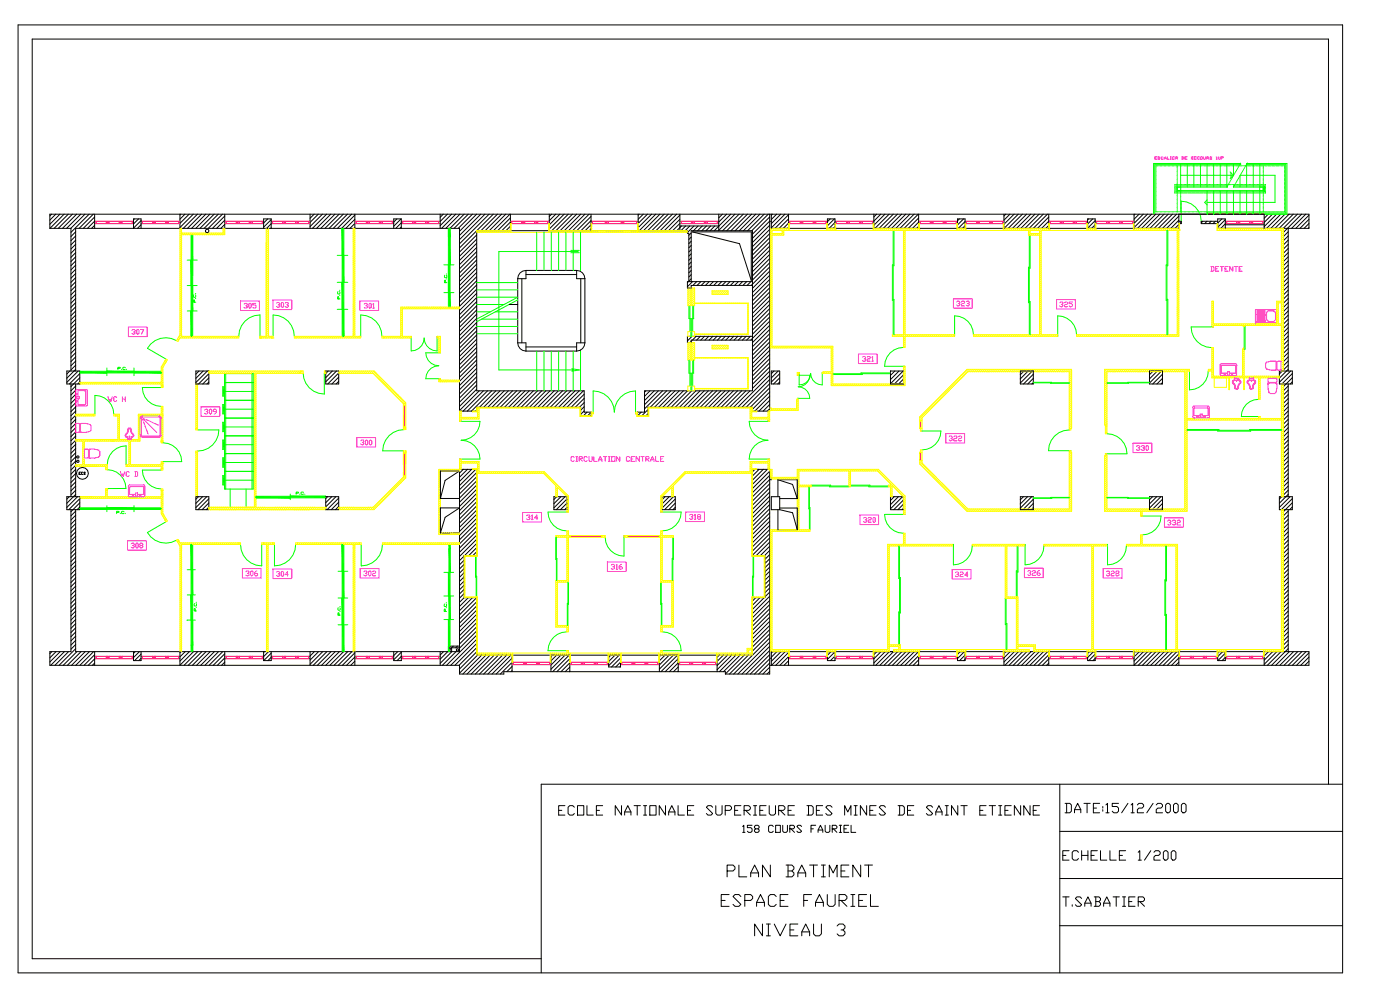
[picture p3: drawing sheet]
<svg xmlns="http://www.w3.org/2000/svg" width="297mm" height="210mm" viewBox="0 0 297 210" stroke-linecap="round" stroke-linejoin="round" font-family="sans-serif">
<g fill="none" stroke="#000" stroke-width=".21">
<path d="M3.8 5.3h280.7v200.8h-280.7zM10.9 45.4l-.3 .3M11.8 45.4l-1.2 1.2M12.7 45.4l-2.1 2.1M13.6 45.4l-3 3M14.5 45.4l-3 3M15.4 45.4l-3 3M16 58.8l-1 1M16 59.7l-1 1M16 49.1l-1 1M16 50l-1 1M16 50.9l-1 1"/>
<path d="M16 51.7l-1 1M16 52.6l-1 1M16 53.5l-1 1M16 54.4l-1 1M16 55.3l-1 1M16 56.2l-1 1M16 57l-1 1M16 57.9l-1 1M16.2 45.4l-3 3M17.1 45.4l-3 3M18 45.4l-3 3M18.9 45.4l-3.9 3.8"/>
<path d="M19.8 45.4l-3 3M20.1 45.4v3M20.1 46l-2.4 2.4M20.1 46.8l-1.6 1.6M20.1 47.7l-.7 .7M28.3 48.4v-2h1.6v2M28.5 46.4l-.2 .2M29.4 46.4l-1.1 1M29.9 46.7l-1.6 1.6M29.9 47.6l-.8 .8M38.1 45.4v3M38.3 45.4l-.2 .1"/>
<path d="M39.2 45.4l-1.1 1M40.1 45.4l-2 1.9M41 45.4l-2.9 2.8M41.8 45.4l-3 3M42.7 45.4l-3 3M43.6 45.4l-3 3M44.5 45.4l-3 3M45.4 45.4l-3 3M46.3 45.4l-3 3M47.1 45.4l-3 3M47.6 45.8l-2.6 2.6M47.6 46.6l-1.7 1.8"/>
<path d="M47.6 47.5l-.8 .9M47.6 45.4v3M55.9 48.4v-2h1.6v2M56.7 46.4l-.8 .8M57.5 46.5l-1.6 1.6M57.5 47.4l-1 1M57.5 48.3l-.1 .1M65.7 45.4v3M66.6 45.4l-.9 .8M67.4 45.4l-1.7 1.7M68.3 45.4l-2.6 2.6M69.2 45.4l-3 3"/>
<path d="M70.1 45.4l-3 3M71 45.4l-3 3M71.9 45.4l-3 3M72.7 45.4l-2.9 3M73.6 45.4l-3 3M74.5 45.4l-3 3M75.2 45.6l-2.8 2.8M75.2 48.2l-.2 .2M75.2 47.3l-1 1.1M75.2 45.4v3M75.2 46.4l-1.9 2M83.4 48.4v-2h1.6v2"/>
<path d="M84.1 46.4l-.7 .6M85 46.4l-1.6 1.5M85 47.2l-1.1 1.2M85 48.1l-.2 .3M93.3 45.4v3M93.9 45.4l-.6 .6M94.8 45.4l-1.5 1.5M95.7 45.4l-2.4 2.4M96.6 45.4l-3 3M97.5 45.4l-3 3M98.4 45.4l-3 3M99.2 45.4l-3 3"/>
<path d="M100.1 45.4l-3 3M101 45.4l-3.6 3.6M101 49.8l-3.6 3.6M101 50.6l-3.6 3.7M101 51.5l-3.6 3.7M101 52.4l-3.6 3.7M101 53.3l-3.6 3.6M101 54.2l-3.6 3.6M101 55.1l-3.6 3.6M101 55.9l-3.6 3.7M101 56.8l-3.6 3.7M101 57.7l-3.6 3.7"/>
<path d="M101 58.6l-3.6 3.6M101 59.5l-3.6 3.6M101.9 45.4l-4.5 4.5M102.8 45.4l-5.4 5.4M103.6 45.4l-6.2 6.2M104.5 45.4l-7.1 7.1M105.4 45.4l-3.5 3.5M106.3 45.4l-3.5 3.5M107.2 45.4l-3.5 3.5M108.1 45.4l-3.5 3.5M108.2 46.2l-2.7 2.7M108.2 47l-1.9 1.9"/>
<path d="M108.2 47.9l-1 1M108.2 48.8l-.1 .1M108.2 45.4v3.5M109.7 59v13.6M110.6 59v13.6M111.5 57.3a1.75 1.75 0 0 0-1.8 1.7M111.5 58.2h10.7M111.5 57.3h10.7M111.5 57.3v1.7h-1.8M116.4 45.4v3.5M116.9 45.4l-.5 .5M117.8 45.4l-1.4 1.3"/>
<path d="M118.7 45.4l-2.3 2.2M119.5 45.4l-3.1 3.1M120.4 45.4l-3.5 3.5M121.3 45.4l-3.5 3.5M122.2 45.4l-3.5 3.5M122.2 57.3a1.75 1.75 0 0 1 1.7 1.7M122.2 57.3v1.7h1.7M123.1 59v13.6M123.1 45.4l-3.5 3.5M123.9 59v13.6M124 45.4l-3.5 3.5M124.8 45.4l-3.5 3.5"/>
<path d="M125.2 45.8l-3 3.1M125.2 47.6l-1.2 1.3M125.2 46.7l-2.1 2.2M125.2 48.5l-.3 .4M125.2 45.4v3.5M135.2 45.4v3.5M135.4 45.4l-.2 .2M136.3 45.4l-1.1 1.1M137.2 45.4l-2 1.9M138.1 45.4l-2.9 2.8M139 45.4l-3.5 3.5M139.9 45.4l-3.5 3.5"/>
<path d="M140.7 45.4l-3.5 3.5M141.6 45.4l-3.5 3.5M142.5 45.4l-3.5 3.5M143.4 45.4l-3.5 3.5M144.1 45.6l-3.3 3.3M144.1 46.4l-2.4 2.5M144.1 47.3l-1.6 1.6M144.1 47.9h8.2M144.1 45.4v3.5M144.4 47.9l-1 1M145.3 47.9l-1 1M145.9 59.7l-.2 .2"/>
<path d="M146 59.7v-10.3h-.3v-.5h-44.7v33.9h22.8v4.5h1.5M146.2 47.9l-1 1M146.5 49.3l-.5 .5M146.5 52l-.5 .5M146.5 52.9l-.5 .5M146.5 54.6l-.5 .5M146.5 55.5l-.5 .5M146.5 57.3l-.5 .5M146.5 50.2l-.5 .5M146.5 51.1l-.5 .5M146.5 53.8l-.5 .5M146.5 56.4l-.5 .5"/>
<path d="M146.5 58.2l-.5 .5M146.5 59.1l-.5 .5M146.7 49.1h12.5v10.3l-2.5-7.8zM146.8 59.7l-1.1 1M147.1 47.9l-1.4 1.4M147.6 59.7l-.8 .8M148 47.9l-1 1M148.5 59.7l-.8 .8M148.8 47.9l-1 1M149.4 59.7l-.8 .8M149.7 47.9l-1 1M150.3 59.7l-.8 .8"/>
<path d="M150.6 47.9l-1 1M151.2 59.7l-.8 .8M151.5 47.9l-1 1M152.1 59.7l-.8 .8M152.3 45.4v3.5M152.9 59.7l-.8 .8M153.1 45.4l-.8 .7M153.8 59.7l-.8 .8M154 45.4l-1.7 1.6M154.7 59.7l-.8 .8M154.9 45.4l-3.5 3.5M155.6 59.7l-.8 .8"/>
<path d="M155.7 45.4l-3.4 3.5M156.5 59.7l-.8 .8M156.6 45.4l-3.5 3.5M157.4 59.7l-.8 .8M157.5 45.4l-3.5 3.5M158.2 59.7l-.8 .8M158.4 45.4l-3.5 3.5M159.1 59.7l-.8 .8M159.3 45.4l-3.5 3.5M159.5 59.7h-13.8v1.3h.8v-.5h13M160.2 45.4l-3.5 3.5M161 45.4l-3.5 3.5"/>
<path d="M161.9 45.4l-3.5 3.5M162.8 45.4l-3.5 3.5M163.1 47.7l-3.6 3.7M163.1 48.6l-3.6 3.6M163.1 51.3l-3.6 3.6M163.1 46l-3.6 3.6M163.1 46.8l-3.6 3.7M163.1 49.5l-3.6 3.6M163.1 50.4l-3.6 3.6M163.1 52.1l-3.6 3.7M163.1 53l-3.6 3.7M163.1 53.9l-3.6 3.6"/>
<path d="M163.1 54.8l-3.6 3.6M163.1 55.7l-3.6 3.6M163.1 56.5l-3.9 4M163.1 57.4l-3.6 3.7M163.1 59.2l-3.6 3.6M163.1 58.3l-3.6 3.7M163.1 45.4v41.7h-3.6v-.8h-22.2v1.7h-2.2v-.7h1.5v-4.5h22.9v-33.9h-13v10.8M163.1 46.9h.4M163.5 45.4v3h86.3v-3M163.7 45.4l-.2 .2M164.6 45.4l-1.1 1.1M165.5 45.4l-2 2"/>
<path d="M166.3 45.4l-2.8 2.9M167.1 47.3l-1.1 1.1M167.1 45.5l-2.9 2.9M167.1 46.4l-2 2M167.1 45.4v3M167.1 48.1l-.2 .3M175.3 48.4v-2h1.6v2M175.9 46.4l-.6 .6M176.8 46.4l-1.5 1.4M176.9 47.1l-1.2 1.3M176.9 48l-.3 .4M185.2 45.4v3"/>
<path d="M185.8 45.4l-.6 .5M186.7 45.4l-1.5 1.4M187.5 45.4l-2.3 2.3M188.4 45.4l-3 3M189.3 45.4l-3 3M190.2 45.4l-3 3M191.1 45.4l-3 3M191.9 45.4l-2.9 3M192.8 45.4l-3 3M193.7 45.4l-3 3M194.6 45.4l-3 3M194.7 46.2l-2.2 2.2"/>
<path d="M194.7 47.1l-1.3 1.3M194.7 45.4v3M194.7 47.9l-.4 .5M202.9 48.4v-2h1.6v2M203.3 46.4l-.4 .4M204.2 46.4l-1.3 1.2M204.5 46.9l-1.4 1.5M204.5 47.8l-.5 .6M212.8 45.4v3l3-3M213.1 45.4l-.3 .4M214 45.4l-1.2 1.2M214.9 45.4l-2.1 2.1"/>
<path d="M216.7 45.4l-3 3M217.6 45.4l-3 3M218.4 45.4l-3 3M219.3 45.4l-3 3M220.2 45.4l-3 3M221.1 45.4l-3 3M222 45.4l-3 3M222.2 46l-2.3 2.4M222.2 46.9l-1.5 1.5M222.2 47.7l-.6 .7M222.2 45.4v3M230.5 48.4v-2h1.6v2"/>
<path d="M230.7 46.4l-.2 .2M231.6 46.4l-1.1 1M232.1 46.7l-1.6 1.6M232.1 47.6l-.8 .8M240.3 45.4v3M240.5 45.4l-.2 .2M241.4 45.4l-1.1 1M242.3 45.4l-2 1.9M243.2 45.4l-2.9 2.8M244 45.4l-3 3M244.9 45.4l-3 3M245.8 45.4l-3 3"/>
<path d="M246.7 45.4l-3 3M247.6 45.4l-3 3M248.5 45.4l-3 3M249.3 45.4l-3 3M249.8 47.5l-.8 .9M249.8 45.8l-2.6 2.6M249.8 46.7l-1.7 1.7M249.8 46.9h.5v.5h-.5M250.3 47l-.3 .4M254.9 46.9l-.3 .3M255.8 46.9l-.5 .5M256.7 46.9l-.5 .5"/>
<path d="M257.6 46.9l-.5 .5M258.1 46.9h-3.5v.5h3.5M258.9 46.4l-1 1M259.7 48.4v-2h-1.6v2h19.3v-3h-266.8v3h4.4v30.2M259.7 46.5l-1.6 1.6M259.7 47.4l-1 1M259.7 48.3l-.1 .1M259.7 47.6h8.2M267.9 45.4v3M268.8 45.4l-.9 .8M269.7 45.4l-1.8 1.7M270.5 45.4l-2.6 2.6"/>
<path d="M271.4 45.4l-3 3M272 48.4v30.2M272.3 45.4l-3 3M273 50.9l-1 1M273 51.7l-1 1M273 52.6l-1 1M273 53.5l-1 1M273 48.4v30.2M273 49.1l-1 1M273 50l-1 1M273 54.4l-1 1M273 57l-1 1"/>
<path d="M273 57.9l-1 1M273 58.8l-1 1M273 55.3l-1 1M273 56.2l-1 1M273 59.7l-1 1M273.2 45.4l-3 3M274.1 45.4l-3 3M274.9 45.4l-2.9 3M275.8 45.4l-3.8 3.8M276.7 45.4l-3 3M277.4 46.5l-1.9 1.9M277.4 47.3l-1 1.1"/>
<path d="M277.4 45.6l-2.8 2.8M277.4 48.2l-.1 .2M14.2 78.6h2.7v2.7h-2.7zM14.8 78.6l-.6 .6M16 78.6v-30.2h81.4v38.7h3.6v-.8h22v1.7h2.3v-.7M16 77.4l-1 1M16 78.2l-1.8 1.9M16 60.6l-1 1M16 61.5l-1 1M16 62.3l-1 1M16 63.2l-1 1M16 64.1l-1 1"/>
<path d="M16 65l-1 1M16 65.9l-1 1M16 66.8l-1 1M16 67.6l-1 1M16 68.5l-1 1M16 69.4l-1 1M16 70.3l-1 1M16 71.2l-1 1M16 72.1l-1 1M16 72.9l-1 1M16 73.8l-1 1M16 74.7l-1 1"/>
<path d="M16 75.6l-1 1M16 76.5l-1 1M16.6 78.6l-2.4 2.4M16.9 79.1l-2.2 2.2M41.5 78.6h2.8v2.7h-2.8zM42.2 78.6l-.7 .7M43.1 78.6l-1.6 1.5M43.9 78.6l-2.4 2.4M44.3 79.2l-2.2 2.1M69 78.6h2.8v2.7h-2.8zM69.6 78.6l-.6 .5M70.4 78.6l-1.4 1.4"/>
<path d="M71.3 78.6l-2.3 2.3M71.8 79.9l-1.5 1.4M71.8 79l-2.3 2.3M101 60.4l-3.6 3.6M101 61.2l-3.6 3.7M101 62.1l-3.6 3.7M101 63l-3.6 3.7M101 63.9l-3.6 3.6M101 64.8l-3.6 3.6M101 65.7l-3.6 3.6M101 66.5l-3.6 3.7M101 67.4l-3.6 3.7"/>
<path d="M101 68.3l-3.6 3.7M101 69.2l-3.6 3.6M101 70.1l-3.6 3.6M101 71l-3.6 3.6M101 71.8l-3.6 3.7M101 72.7l-3.6 3.7M101 73.6l-3.6 3.6M101 74.5l-3.6 3.6M101 75.4l-3.6 3.6M101 76.3l-3.6 3.6M101 77.1l-3.6 3.7M101 78l-3.6 3.7"/>
<path d="M101 78.9l-3.6 3.6M101 79.8l-3.6 3.6M107.9 64.5h1.8M109.7 72.6a1.75 1.75 0 0 0 1.8 1.8M109.7 72.6h1.8v1.8M111.5 73.5h10.7M111.5 74.4h10.7M123.9 72.6a1.75 1.75 0 0 1-1.7 1.8M123.9 72.6h-1.7v1.8M145.8 71.2l-.1 .1M146.5 60.8l-.2 .2M146.5 72.3l-.3 .2"/>
<path d="M146.6 71.2l-.9 1M147.5 71.2l-.8 .8M148.4 71.2l-.8 .8M149.3 71.2l-.8 .8M150.2 71.2l-.8 .8M151.1 71.2l-.8 .8M151.9 71.2l-.8 .8M152.8 71.2l-.8 .8M153.7 71.2l-.8 .8M154.6 71.2l-.8 .8M155.5 71.2l-.8 .8M156.4 71.2l-.8 .8"/>
<path d="M157.2 71.2l-.8 .8M158.1 71.2l-.8 .8M159 71.2l-.8 .8M159.5 71.2h-13.8v1.3h.8v-.5h13M163.1 60.1l-3.6 3.6M163.1 61l-3.6 3.6M163.1 61.8l-3.6 3.7M163.1 62.7l-3.6 3.7M163.1 63.6l-3.6 3.7M163.1 64.5l-3.6 3.6M163.1 65.4l-3.6 3.6M163.1 67.1l-3.6 3.7"/>
<path d="M163.1 66.3l-3.6 3.6M163.1 68l-4 4M163.1 68.9l-3.6 3.7M163.1 69.8l-3.6 3.6M163.1 71.6l-3.6 3.6M163.1 72.4l-3.6 3.7M163.1 73.3l-3.6 3.7M163.1 74.2l-3.6 3.7M163.1 75.1l-3.6 3.6M163.1 76l-3.6 3.6M163.1 76.9l-3.6 3.6M163.1 77.7l-3.6 3.7"/>
<path d="M163.1 78.6l-3.6 3.7M163.1 70.7l-3.6 3.6M163.1 79.5l-6.8 6.8M163.5 78.6h1.7v2.7h-1.7zM164 78.6l-.5 .6M164.9 78.6l-1.4 1.4M165.2 79.1l-1.7 1.8M188.7 78.6h2.8v2.7h-2.8zM188.8 78.6h-.1M189.6 78.6l-.9 .9M190.5 78.6l-1.8 1.8M191.4 78.6l-2.7 2.7"/>
<path d="M191.5 79.4l-2 1.9M216.2 78.6h2.8v2.7h-2.8zM217 78.6l-.8 .8M217.9 78.6l-1.7 1.6M218.8 78.6l-2.6 2.5M219 79.3l-2.1 2M243.6 78.6h2.7v2.7h-2.7zM244.4 78.6l-.8 .8M245.3 78.6l-1.7 1.6M246.1 78.6l-2.5 2.5M246.3 79.3l-2 2M271.1 78.6h2.8v2.7h-2.8z"/>
<path d="M271.8 78.6l-.7 .6M273 77.3l-1 1M273 78.2l-1.9 1.9M273 61.4l-1 1M273 62.3l-1 1M273 69.4l-1 1M273 70.3l-1 1M273 60.6l-1 1M273 63.2l-1 1M273 64.1l-1 1M273 65l-1 1M273 65.9l-1 1"/>
<path d="M273 66.7l-1 1M273 67.6l-1 1M273 68.5l-1 1M273 71.2l-1 1M273 72l-1 1M273 72.9l-1 1M273 73.8l-1 1M273 74.7l-1 1M273 75.6l-1 1M273 76.5l-1 1M273.5 78.6l-2.4 2.4M273.9 79.1l-2.2 2.2"/>
<path d="M273.9 80l-1.9 1.9M15 81.3v23.9M16 81.8l-1 1M16 82.7l-1 1M16 83.5l-1 1M16 84.4l-1 1M16 85.3l-1 1M16 86.2l-1 1M16 87.1l-1 1M16 88l-1 1M16 88.8l-1 1M16 89.7l-1 1"/>
<path d="M16 90.6l-1 1M16 91.5l-1 1M16 92.4l-1 1M16 93.2l-1 1M16 94.1l-1 1M16 95l-1 1M16 95.9l-1 1M16 96.8l-1 1M16 97.7l-1 1M16 98.5l-1 1M16 99.4l-1 1M16 81.3v23.9"/>
<path d="M16.9 80l-1.9 1.9M16.9 80.9l-.4 .4M17.1 100h-.3v.5h.3M44.3 80l-1.3 1.3M44.3 80.9l-.5 .4M71.8 80.8l-.6 .5M93.3 99.8h4.1l-3.1 2-1 3.8zM98.2 99.4l-.8 .8M99.1 99.4l-1.7 1.7M99.9 99.4l-2.5 2.6M100.8 99.4l-3.4 3.5M101 80.7l-3.6 3.6"/>
<path d="M101 81.5l-3.6 3.7M101 82.4l-3.6 3.7M101 86.8l-.2 .3M101.6 82.8l-4.2 4.2M102.4 82.8l-4.3 4.3M103.3 82.8l-4.3 4.3M104.2 82.8l-4.3 4.3M105.1 82.8l-3.5 3.5M106 82.8l-3.5 3.5M106.9 82.8l-3.5 3.5M107.7 82.8l-3.5 3.5M108.6 82.8l-3.5 3.5"/>
<path d="M109.5 82.8l-3.5 3.5M110.4 82.8l-3.5 3.5M111.3 82.8l-3.5 3.5M112.2 82.8l-3.5 3.5M113 82.8l-3.5 3.5M113.9 82.8l-3.5 3.5M114.8 82.8l-3.5 3.5M115.7 82.8l-3.5 3.5M116.6 82.8l-3.5 3.5M117.5 82.8l-3.5 3.5M118.3 82.8l-3.5 3.5M119.2 82.8l-3.5 3.5"/>
<path d="M120.1 82.8l-3.5 3.5M121 82.8l-3.5 3.5M121.9 82.8l-3.5 3.5M122.7 82.8l-3.4 3.5M123.6 82.8l-3.5 3.5M123.8 83.5l-2.8 2.8M123.8 84.4l-1.9 1.9M123.8 85.3l-1 1M123.8 86.1l-.8 .8M123.8 87l-.8 .8M124.4 87.3l-.7 .7M125.3 87.3l-.8 .7"/>
<path d="M135.9 87.3l-.8 .7M136.9 82.8l-.3 .3M137.3 86.7l-1.3 1.3M137.3 87.6l-.4 .4M137.8 82.8l-1.2 1.2M138.6 82.8l-2 2M139.5 82.8l-2.9 2.9M140.4 82.8l-3.8 3.8M141.3 82.8l-3.5 3.5M142.2 82.8l-3.5 3.5M143.1 82.8l-3.5 3.5M143.9 82.8l-3.5 3.5"/>
<path d="M144.8 82.8l-3.5 3.5M145.7 82.8l-3.5 3.5M146.6 82.8l-3.5 3.5M147.5 82.8l-3.5 3.5M148.4 82.8l-3.5 3.5M149.2 82.8l-3.5 3.5M150.1 82.8l-3.5 3.5M151 82.8l-3.5 3.5M151.9 82.8l-3.5 3.5M152.8 82.8l-3.5 3.5M153.7 82.8l-3.5 3.5M154.5 82.8l-3.5 3.5"/>
<path d="M155.4 82.8l-3.5 3.5M156.3 82.8l-3.5 3.5M157.2 82.8l-3.5 3.5M158.1 82.8l-3.5 3.5M159 82.8l-3.5 3.5M160 99.4l-.5 .5M160.9 99.4l-1.4 1.4M161.7 99.4l-2.2 2.3M162.6 99.4l-3.1 3.2M163.1 80.4l-5.9 5.9M163.1 81.3l-5 5M163.1 82.2l-4.1 4.1"/>
<path d="M163.1 83l-3.6 3.7M163.1 83.9l-3.1 3.2M163.1 84.8l-2.3 2.3M163.1 85.7l-1.4 1.4M163.1 86.6l-.5 .5M163.1 99.8l-3.6 3.7M165.2 80l-1.3 1.3M165.2 80.9l-.4 .4M191.5 80.3l-1.1 1M191.5 81.2l-.2 .1M219 80.1l-1.2 1.2M219 81l-.3 .3"/>
<path d="M246.3 80.1l-1.1 1.2M246.3 81l-.3 .3M272 81.3v23.9M273 81.8l-1 1M273 82.6l-1 1M273 83.5l-1 1M273 84.4l-1 1M273 85.3l-1 1M273 86.2l-1 1M273 87.1l-1 1M273 87.9l-1 1M273 88.8l-1 1"/>
<path d="M273 89.7l-1 1M273 90.6l-1 1M273 91.5l-1 1M273 92.4l-1 1M273 93.2l-1 1M273 94.1l-1 1M273 95l-1 1M273 95.9l-1 1M273 96.8l-1 1M273 97.6l-1 1.1M273 98.5l-1 1M273 99.4l-1 1"/>
<path d="M273 81.3v23.9M273.9 80.9l-.5 .4M14.2 105.2h2.7v2.8h-2.7zM14.7 105.2l-.5 .5M15 108v30h-4.4v2.9h86.8v1.9h9.4v-.5h46.9v.5M16 100.3l-1 1M16 101.2l-1 1M16 102.1l-1 1M16 103l-1 1M16 103.8l-1 1M16 104.7l-1.8 1.9M16 108v30h81.4v-38.6h3.6v18.3h-2.6v8.9"/>
<path d="M16 108.3l-1 1M16 109.1l-1 1M16 110l-1 1M16 110.9l-1 1M16 111.8l-1 1M16 112.7l-1 1M16 113.6l-1 1M16 114.4l-1 1M16 115.3l-1 1M16 116.2l-1 1M16 117.1l-1 1M16 118l-1 1"/>
<path d="M16 118.9l-1 1M16 119.7l-1 1M16.4 105.2l-2.2 2.3M16.8 100.2h.1M16.9 106.5l-1.9 1.9M16.9 107.4l-.6 .6M16.9 105.6l-2.3 2.4M17.6 100.1h-.3v.4l.3-.1M18.1 100.1l-.3-.1v.1l.3 .3h-.3M41.5 105.2h2.8v2.8h-2.8zM42 105.2l-.5 .5M42.9 105.2l-1.4 1.4"/>
<path d="M43.8 105.2l-2.3 2.3M44.3 105.6l-2.4 2.4M44.3 106.5l-1.5 1.5M44.3 107.4l-.6 .6M69 105.2h2.8v2.8h-2.8zM69.4 105.2l-.4 .4M70.3 105.2l-1.3 1.3M71.2 105.2l-2.2 2.2M71.8 105.5l-2.5 2.5M71.8 106.4l-1.6 1.6M71.8 107.3l-.7 .7M93.3 112.9h4.1"/>
<path d="M93.3 107.6h4.1l-3.1 2-1 3.3zM93.3 105.6h4.1M98.4 117.8l-1 .9M98.4 119.5l-1 1M98.4 118.6l-1 1M101 100.1l-3.6 3.6M101 101l-3.6 3.6M101 101.9l-3.6 3.6M101 102.7l-3.6 3.7M101 103.6l-3.6 3.7M101 104.5l-3.6 3.7M101 105.4l-3.6 3.6"/>
<path d="M101 106.3l-3.6 3.6M101 108l-3.6 3.7M101 109.8l-3.6 3.6M101 110.7l-3.6 3.6M101 113.3l-3.6 3.7M101 108.9l-3.6 3.7M101 114.2l-3.6 3.7M101 115.1l-2.6 2.6M101 116.9l-.8 .8M101 107.2l-3.6 3.6M101 111.6l-3.6 3.6M101 112.5l-3.6 3.6"/>
<path d="M101 116l-1.7 1.7M117.4 105.2h2.7v2.8h-2.7zM118 105.2l-.6 .6M118.9 105.2l-1.5 1.5M119.8 105.2l-2.4 2.4M120.1 105.7l-2.2 2.3M120.1 106.6l-1.3 1.4M120.1 107.5l-.4 .5M140.4 105.2h2.7v2.8h-2.7zM140.9 105.2l-.5 .6M141.8 105.2l-1.4 1.5M142.7 105.2l-2.3 2.4"/>
<path d="M143.1 105.7l-2.3 2.3M143.1 106.6l-1.4 1.4M143.1 107.5l-.5 .5M163.1 100.7l-3.6 3.6M163.1 101.6l-3.6 3.6M163.1 102.5l-3.6 3.6M163.1 103.3l-3.6 3.7M163.1 104.2l-3.6 3.7M163.1 105.1l-3.6 3.7M163.1 106l-3.6 3.6M163.1 106.9l-3.6 3.6M163.1 107.8l-3.6 3.6"/>
<path d="M163.1 108.6l-3.6 3.7M163.1 109.5l-3.6 3.7M163.1 110.4l-3.6 3.7M163.1 111.3l-3.6 3.6M163.1 112.2l-3.6 3.6M163.1 113.1l-3.6 3.6M163.1 113.9l-3.6 3.7M163.1 114.8l-2.9 2.9M163.1 115.7l-2 2M163.1 116.6l-1.1 1.1M163.1 117.5l-1 1M163.1 118.4l-1 1"/>
<path d="M163.1 119.2l-1 1M163.1 101.1h.4v.5h-.4M163.5 105.2h1.7v2.8h-1.7zM164.9 108v4.2h4.1M164.9 101.6v3.6M164.9 101.6h4.1v4M164.9 101.6l3.1 1 1 3M165.2 107.6h3.8v4.6M165.2 105.6h3.8M165.2 108l2.8 .6 1 3.6M188.7 105.2h2.8v2.8h-2.8zM189.5 105.2l-.8 .8"/>
<path d="M190.4 105.2l-1.7 1.7M191.3 105.2l-2.6 2.6M191.5 105.9l-2.1 2.1M191.5 106.8l-1.2 1.2M191.5 107.7l-.3 .3M216.2 105.2h2.8v2.8h-2.8zM216.9 105.2l-.7 .7M217.8 105.2l-1.6 1.5M218.6 105.2l-2.4 2.4M219 106.6l-1.3 1.4M219 105.8l-2.2 2.2M219 107.5l-.5 .5"/>
<path d="M243.6 105.2h2.7v2.8h-2.7zM244.2 105.2l-.6 .7M245.1 105.2l-1.5 1.5M246 105.2l-2.4 2.4M246.3 105.8l-2.1 2.2M246.3 106.6l-1.3 1.4M246.3 107.5l-.4 .5M271.1 105.2h2.8v2.8h-2.8zM271.6 105.2l-.5 .5M272 108v30M273 100.3l-1 1M273 101.2l-1 1"/>
<path d="M273 102.1l-1 1M273 102.9l-1 1M273 103.8l-1 1M273 104.7l-1.9 1.9M273 108v30M273 108.2l-1 1M273 110l-1 1M273 110.9l-1 1M273 111.8l-1 1M273 112.7l-1 1M273 113.5l-1 1M273 114.4l-1 1"/>
<path d="M273 115.3l-1 1M273 116.2l-1 1M273 109.1l-1 1M273 117.1l-1 1M273 118l-1 1M273 118.8l-1 1M273 119.7l-1 1M273.4 105.2l-2.3 2.3M273.9 105.6l-2.4 2.4M273.9 106.5l-1.9 1.9M273.9 107.4l-.6 .6M11 138l-.4 .5"/>
<path d="M11.9 138l-1.3 1.3M12.8 138l-2.2 2.2M13.6 138l-2.9 2.9M14.5 138l-2.9 2.9M16 124.2l-1 1M16 125l-1 1M16 127.7l-1 1M16 128.6l-1 1M16 131.2l-1 1M16 132.1l-1 1M16 133l-1 1M16 135.6l-1 1"/>
<path d="M16 136.5l-1 1M16 137.4l-3.5 3.5M16 120.6l-1 1M16 121.5l-1 1M16 122.4l-1 1M16 123.3l-1 1M16 125.9l-1 1M16 126.8l-1 1M16 129.5l-1 1M16 130.3l-1 1M16 133.9l-1 1M16 134.8l-1 .9"/>
<path d="M16.3 138l-2.9 2.9M17.2 138l-2.9 2.9M18.1 138l-2.9 2.9M18.9 138l-2.9 2.9M19.8 138l-2.9 2.9M20.1 139.6l-1.4 1.3M20.1 138.7l-2.3 2.2M20.1 138v2.9M28.3 138v1.9h1.6v-1.9M28.7 138l-.4 .4M29.5 138l-1.2 1.3M29.9 138.5l-1.4 1.4"/>
<path d="M29.9 139.4l-.5 .5M38.1 138v2.9l2.9-2.9M38.4 138l-.3 .3M39.3 138l-1.2 1.1M40.1 138l-2 2M41.9 138l-2.9 2.9M42.8 138l-2.9 2.9M43.7 138l-2.9 2.9M44.5 138l-2.8 2.9M45.4 138l-2.9 2.9M46.3 138l-2.9 2.9M47.2 138l-2.9 2.9"/>
<path d="M47.6 138.5l-2.4 2.4M47.6 139.4l-1.5 1.5M47.6 138v2.9M55.9 138v1.9M56 138l-.1 .2M56.9 138l-1 1.1M57.5 138.3l-1.6 1.6M57.5 139.2l-.7 .7M57.5 138v1.9h-1.6M65.7 138v2.9M65.7 138v.1M66.6 138l-.9 .9"/>
<path d="M67.5 138l-1.8 1.8M68.4 138l-2.7 2.7M69.3 138l-2.9 2.9M70.2 138l-2.9 2.9M71 138l-2.9 2.9M71.9 138l-2.9 2.9M72.8 138l-2.9 2.9M73.7 138l-2.9 2.9M74.6 138l-2.9 2.9M75.2 139.2l-1.8 1.7M75.2 138.3l-2.6 2.6M75.2 138v2.9"/>
<path d="M83.4 138v1.9h1.6M84.3 138l-.9 .9M85 138.2l-1.6 1.5M85 139l-.8 .9M85 139.9h.1M85 138v1.9M93.3 138v2.9M94 138l-.7 .7M94.9 138l-1.6 1.6M95.8 138l-2.5 2.5M96 136.9l-.6 .6M96.6 138l-2.9 2.9"/>
<path d="M96.9 136.9l-.3 .3M97.4 136.9h-2v1.1M97.4 137.2h-1.7v.8M98.4 120.4l-1 1M98.4 121.3l-1 1M98.4 123l-1 1M98.4 123.9l-1 1M98.4 124.8l-1 1M98.4 125.7l-1 1M98.4 122.2l-1 1M98.4 126.6l-1 1M98.4 126.6h2.6"/>
<path d="M99.3 126.6l-1.9 1.9M100.1 126.6l-2.7 2.7M101 126.6l-3.6 3.6M101 126.6v12.2h58.5v-12.2h2.6v-8.9h-2.6v-18.3h3.6v43.4h-9.4M101 128.3l-3.6 3.7M101 129.2l-3.6 3.7M101 130.1l-3.6 3.7M101 131l-3.6 3.6M101 132.8l-3.6 3.6M101 133.6l-3.6 3.7M101 134.5l-6.4 6.4M101 135.4l-5.5 5.5"/>
<path d="M101 137.2l-3.7 3.7M101 138.1l-3.6 3.6M101 127.5l-3.6 3.6M101 131.9l-3.6 3.6M101 136.3l-4.6 4.6M101.2 138.8l-3.8 3.8M102.1 138.8l-4 4M103 138.8l-4 4M103.8 138.8l-4 4M104.7 138.8l-4 4M105.6 138.8l-4 4M106.5 138.8l-4 4"/>
<path d="M107.4 138.8l-4 4M108.3 138.8l-4 4M108.5 139.4l-3.4 3.4M108.5 138.8v3.5M116.8 138.8v3.5M117.1 138.8l-.3 .3M118 138.8l-1.2 1.2M118.9 138.8l-2.1 2.1M119.7 138.8l-2.9 3M120.6 138.8l-3.5 3.5M120.8 139.5l-2.8 2.8M120.8 138.8v3.5"/>
<path d="M129 138.8v2.5h2.5v-2.5M129.4 138.8l-.4 .4M130.3 138.8l-1.3 1.3M131.2 138.8l-2.2 2.2M131.5 139.4l-1.9 1.9M139.7 138.8v3.5M140 138.8l-.3 .3M140.9 138.8l-1.2 1.2M141.8 138.8l-2.1 2.1M142.7 138.8l-3 2.9M143.6 138.8l-3.5 3.5M143.7 139.5l-2.7 2.8"/>
<path d="M143.7 138.8v3.5M152 138.8v3.5M152.4 138.8l-.4 .4M153.3 138.8l-1.3 1.3M154.2 138.8l-2.2 2.2M155.1 138.8l-3.1 3.1M155.9 138.8l-3.5 3.5M156.8 138.8l-3.5 3.5M157.7 138.8l-4 4M158.6 138.8l-4 4M160.2 126.6l-.7 .7M161.1 126.6l-1.6 1.6"/>
<path d="M161.9 126.6l-2.4 2.5M163.1 120.1l-1 1M163.1 121l-1 1M163.1 121.9l-1 1M163.1 122.8l-1 1M163.1 123.7l-1 1M163.1 124.5l-1 1M163.1 125.4l-1 1M163.1 126.3l-3.6 3.6M163.1 127.2l-3.6 3.6M163.1 128.1l-3.6 3.6M163.1 129l-3.6 3.6"/>
<path d="M163.1 129.8l-3.6 3.7M163.1 130.7l-3.6 3.7M163.1 132.5l-3.6 3.6M163.1 131.6l-3.6 3.6M163.1 133.4l-3.6 3.6M163.1 134.2l-3.6 3.7M163.1 135.1l-7.6 7.7M163.1 136l-6.7 6.8M163.1 136.9l-5.9 5.9M163.1 137.8l-5 5M163.1 138.7l-4.1 4.1M163.1 139.5l-3.2 3.3"/>
<path d="M163.1 139.4h.4M163.8 138l-.3 .3M164.6 138l-1.1 1.2M165.5 138l-2 2.1M166.4 138l-2.9 2.9M167.1 138.2l-2.7 2.7M167.1 139.1l-1.8 1.8M167.1 140l-.9 .9M167.1 138v2.9M175.3 138v1.9h1.6v-1.9M176.1 138l-.8 .8M176.9 138.1l-1.6 1.6"/>
<path d="M176.9 139l-.9 .9M176.9 139.8v.1M185.2 138v2.9M185.8 138l-.6 .7M186.7 138l-1.5 1.5M187.6 138l-2.4 2.4M188.5 138l-2.9 2.9M189.4 138l-2.9 2.9M190.2 138l-2.9 2.9M191.1 138l-2.9 2.9M192 138l-2.9 2.9M192.9 138l-2.9 2.9"/>
<path d="M193.8 138l-2.9 2.9M194.7 138l-2.9 2.9M194.7 138.9l-2.1 2M194.7 139.8l-1.2 1.1M194.7 138v2.9M202.9 138v1.9h1.6v-1.9M203.5 138l-.6 .6M204.4 138l-1.5 1.5M204.5 138.8l-1.1 1.1M204.5 139.6l-.3 .3M212.8 138v2.9M213.2 138l-.4 .5"/>
<path d="M214.1 138l-1.3 1.3M215 138l-2.2 2.2M215.8 138l-2.8 2.9M216.7 138l-2.9 2.9M217.6 138l-2.9 2.9M218.5 138l-2.9 2.9M219.4 138l-2.9 2.9M220.3 138l-2.9 2.9M221.1 138l-2.9 2.9M222 138l-2.9 2.9M222.2 138.7l-2.2 2.2M222.2 139.6l-1.3 1.3"/>
<path d="M222.2 138v2.9M230.5 138v1.9h1.6v-1.9M230.9 138l-.4 .4M231.7 138l-1.2 1.3M232.1 138.6l-1.4 1.3M232.1 139.4l-.5 .5M240.3 138v2.9l2.9-2.9M240.6 138l-.3 .3M241.5 138l-1.2 1.1M242.3 138l-2 2M244.1 138l-2.9 2.9M245 138l-2.9 2.9"/>
<path d="M245.9 138l-2.9 2.9M246.8 138l-2.9 2.9M247.6 138l-2.9 2.9M248.5 138l-2.9 2.9M249.4 138l-2.9 2.9M249.8 138.5l-2.4 2.4M249.8 139.4l-1.5 1.5M249.8 138v2.9M258.1 138v1.9h1.6v-1.9M258.2 138l-.1 .2M259.1 138l-1 1.1M259.7 138.4l-1.6 1.5"/>
<path d="M259.7 139.2l-.7 .7M267.9 138.1v2.8M268.8 138l-.9 .9M269.7 138l-1.8 1.8M270.6 138l-2.7 2.7M271.5 138l-2.9 2.9M273 124.1l-1 1M273 125l-1 1M273 120.6l-1 1M273 121.5l-1 1M273 122.4l-1 1M273 123.3l-1 1"/>
<path d="M273 125.9l-1 1M273 126.8l-1 1M273 127.7l-1 1M273 128.6l-1 1M273 129.4l-1 1M273 130.3l-1 1M273 131.2l-1 1M273 132.1l-1 1M273 133l-1 1M273 133.9l-1 1M273 134.7l-1 1M273 135.6l-1 1"/>
<path d="M273 136.5l-1 1M273 137.4l-3.5 3.5M273.2 138l-2.9 2.9M274.1 138l-2.9 2.9M275 138l-2.9 2.9M275.9 138l-2.9 2.9M276.8 138l-2.9 2.9M277.4 138.3l-2.6 2.6M277.4 139.2l-1.8 1.7M20.1 140.4l-.5 .5M47.6 140.2l-.6 .7M75.2 140l-.9 .9"/>
<path d="M108.5 140.3l-2.5 2.5M108.5 141.2l-1.1 1.1M108.5 142l-.2 .3M120.8 140.4l-1.9 1.9M120.8 141.3l-1 1M120.8 142.2l-.1 .1M131.5 140.3l-1 1M131.5 141.1l-.1 .2M143.7 140.4l-1.9 1.9M143.7 141.3l-1 1M143.7 142.2l-.1 .1M163.1 140.9h114.3v-2.9h-113.9v2.9"/>
<path d="M163.1 140.4l-2.3 2.4M163.1 141.3l-1.4 1.5M163.1 142.2l-.6 .6M167.1 140.9h-.1M194.7 140.7l-.3 .2M222.2 140.5l-.4 .4M249.8 140.3l-.6 .6M277.4 140.1l-.9 .8M118.4 171.6h.7M119.7 170.6h-1.3v2h1.3M121.7 171l-.3-.4h-.7l-.3 .4v1.3l.3 .3h.7l.3-.3M122.4 170.6h1.3v2h-1.3z"/>
<path d="M124.4 170.6v2h1.3M126.4 171.6h.6M127.7 170.6h-1.3v2h1.3M131.7 170.6v2l-1.3-2v2M132.4 172.6v-.6l.6-1.4 .7 1.4v.6M132.4 172h1.3M134.4 170.6h1.3M135 170.6v2M136.4 172.6h.6M136.4 170.6h.6M136.7 170.6v2M137.7 170.6h1.3v2h-1.3z"/>
<path d="M141 170.6v2l-1.3-2v2M141.7 172.6v-.6l.7-1.4 .6 1.4v.6M141.7 172h1.3M143.7 170.6v2h1.3M145.7 171.6h.7M147 170.6h-1.3v2h1.3M151 171l-.3-.4h-.7l-.3 .4 1.3 1.3-.3 .3h-.7l-.3-.3M151.7 170.6v1.7l.3 .3h.7l.3-.3v-1.7M153.7 171.6h1l.3-.3v-.3l-.3-.4h-1v2M155.7 171.6h.7M157 170.6h-1.3v2h1.3M157.4 175.1l.2-.3v1.5"/>
<path d="M157.4 176.3h.5M157.7 171.6h1l.3-.3v-.3l-.3-.4h-1v2M158 171.6l1 1M159.4 174.8h-1v.5h.7l.3 .3v.5l-.3 .2h-.5l-.2-.2M159.7 172.6h.6M159.7 170.6h.6M160 170.6v2M160.1 175.6l-.2-.3v-.2l.2-.3h.5l.3 .3v.2l-.3 .3h-.5l-.2 .2v.3l.2 .2h.5l.3-.2v-.3l-.3-.2M161 171.6h.7M162.3 170.6h-1.3v2h1.3M163 170.6v1.7l.3 .3h.7l.3-.3v-1.7M163.9 175.1l-.3-.3h-.5l-.2 .3v1l.2 .2h.5l.3-.2"/>
<path d="M164.4 174.8h1v1.5h-1zM165 171.6h1l.3-.3v-.3l-.3-.4h-1v2M165.3 171.6l1 1M165.9 174.8v1.3l.2 .2h.5l.3-.2v-1.3M167 171.6h.7M167.4 175.6h.7l.3-.3v-.2l-.3-.3h-.7v1.5M167.6 175.6l.8 .7M168.3 170.6h-1.3v2h1.3M169.9 175.1l-.3-.3h-.5l-.2 .3 1 1-.3 .2h-.5l-.2-.2M171 170.6h1l.3 .4v1.3l-.3 .3h-1M171.3 170.6v2M171.9 175.6h.5"/>
<path d="M172.9 174.8h-1v1.5M173 171.6h.7M173.4 176.3v-.5l.5-1 .5 1v.5M173.4 175.8h1M174.3 170.6h-1.3v2h1.3M174.9 174.8v1.3l.2 .2h.5l.3-.2v-1.3M176.3 171l-.3-.4h-.7l-.3 .4 1.3 1.3-.3 .3h-.7l-.3-.3M176.4 175.6h.7l.3-.3v-.2l-.3-.3h-.7v1.5M176.6 175.6l.8 .7M177.9 176.3h.5M177.9 174.8h.5M178.1 174.8v1.5"/>
<path d="M178.9 175.6h.5M179 172.6v-2l.7 1.4 .6-1.4v2M179.9 174.8h-1v1.5h1M180.4 174.8v1.5h1M181 172.6h.7M181 170.6h.7M181.3 170.6v2M183.7 170.6v2l-1.4-2v2M184.3 171.6h.7M185.7 170.6h-1.4v2h1.4M187.7 171l-.4-.4h-.6l-.4 .4 1.4 1.3-.4 .3h-.6l-.4-.3M190.3 170.6h1l.4 .4v1.3l-.4 .3h-1"/>
<path d="M190.7 170.6v2M192.3 171.6h.7M193.6 170.6h-1.3v2h1.3M197.6 171l-.3-.4h-.7l-.3 .4 1.3 1.3-.3 .3h-.7l-.3-.3M198.3 172.6v-.6l.7-1.4 .6 1.4v.6M198.3 172h1.3M200.3 172.6h.7M200.3 170.6h.7M200.6 170.6v2M203 170.6v2l-1.4-2v2M203.6 170.6h1.4M204.3 170.6v2"/>
<path d="M207.6 171.6h.7M209 170.6h-1.4v2h1.4M209.6 170.6h1.4M210.3 170.6v2M211.6 172.6h.7M211.6 170.6h.7M212 170.6v2M213 171.6h.6M214.3 170.6h-1.3v2h1.3M216.3 170.6v2l-1.3-2v2M218.3 170.6v2l-1.3-2v2M219 171.6h.6"/>
<path d="M220.3 170.6h-1.3v2h1.3M224.6 176.1h59.9M224.6 166.1v40M225.7 170.2h1l.3 .3v1.3l-.3 .4h-1M226 170.2v2M227.7 172.2v-.7l.7-1.3 .6 1.3v.7M227.7 171.5h1.3M229.7 170.2h1.3M230.4 170.2v2M231.7 171.2h.7M233 170.2h-1.3v2h1.3M233.7 170.8v.4"/>
<path d="M233.7 171.5v.3M234.4 170.5l.3-.3v2M234.4 172.2h.6M237 170.2h-1.3v.6h1l.3 .4v.6l-.3 .4h-.7l-.3-.4M239 170.2l-1.3 2M239.7 170.5l.3-.3v2M239.7 172.2h.7M241 170.5l.4-.3h.6l.4 .3v.3l-.4 .4h-.6l-.4 .3v.7h1.4M244.4 170.2l-1.4 2M245 170.5l.4-.3h.6l.4 .3v.3l-.4 .4h-.6l-.4 .3v.7h1.4M247.4 170.2h.3l.3 .3v1.3l-.3 .4h-.3l-.4-.4v-1.3zM249 170.2h.4l.3 .3v1.3l-.3 .4h-.4l-.3-.4v-1.3z"/>
<path d="M250.7 170.2h.3l.4 .3v1.3l-.4 .4h-.3l-.3-.4v-1.3zM281.5 166.1v-157.8h-274.7v194.8h107.9M284.5 166.1h-169.8v40M152.8 190.7h.9M154.1 184.5h1.2l.5-.4v-.5l-.5-.4h-1.2v2.5M154.5 189.5h-1.7v2.5h1.7M156.6 183.2v2.5h1.7M157 189.9l-.4-.4h-.8l-.5 .4 1.7 1.7-.4 .4h-.8l-.5-.4M157.8 190.7h1.3l.4-.4v-.4l-.4-.4h-1.3v2.5M159.1 185.7v-.8l.8-1.7 .9 1.7v.8M159.1 184.9h1.7M160.3 192v-.9l.9-1.6 .8 1.6v.9"/>
<path d="M160.3 191.1h1.7M161.6 195.7v2.5l-1.7-2.5v2.5M162.4 195.7h.8M162.4 198.2h.8M162.8 195.7v2.5M163.2 183.2v2.5l-1.6-2.5v2.5M164.1 195.7l1.2 2.5 1.3-2.5M164.5 189.9l-.4-.4h-.9l-.4 .4v1.7l.4 .4h.9l.4-.4M165.3 190.7h.9M166.6 183.2h1.2l.4 .4v.5l-.4 .4M167 184.5h.8l.4 .4v.4l-.4 .4h-1.2M167 189.5h-1.7v2.5h1.7"/>
<path d="M167 183.2v2.5M167.4 197h.8M169.1 185.7v-.8l.8-1.7 .8 1.7v.8M169.1 195.7h-1.7v2.5h1.7M169.1 184.9h1.6M169.9 198.2v-.8l.8-1.7 .9 1.7v.8M169.9 197.4h1.7M170.3 190.7h.9M171.6 183.2h1.6M172 189.5h-1.7v2.5M172.4 195.7v2.1l.4 .4h.9l.4-.4v-2.1M172.4 183.2v2.5"/>
<path d="M172.8 192v-.9l.9-1.6 .8 1.6v.9M172.8 191.1h1.7M174.1 183.2h.8M174.1 185.7h.8M174.5 183.2v2.5M175.3 189.5v2.1l.4 .4h.9l.4-.4v-2.1M175.7 185.7v-2.5l.9 1.7 .8-1.7v2.5M177.4 196.1l.4-.4h.8l.5 .4v.5l-.5 .4h-.4M177.8 190.7h1.3l.4-.4v-.4l-.4-.4h-1.3v2.5M178.2 184.5h.9M178.2 190.7l1.3 1.3M178.6 197l.5 .4v.4l-.5 .4h-.8l-.4-.4"/>
<path d="M179.9 183.2h-1.7v2.5h1.7M180.3 192h.8M180.3 189.5h.8M180.7 189.5v2.5M182 190.7h.8M182.4 183.2v2.5l-1.7-2.5v2.5M183.2 183.2h1.7M183.6 189.5h-1.6v2.5h1.6M184.1 183.2v2.5M184.5 189.5v2.5h1.6M224.6 196.1h59.9M224.6 186.1h59.9"/>
<path d="M225.2 190h1.4M225.2 181.2h.7M225.9 190v2M226.6 180.2h-1.4v2h1.4M227.2 191.6v.4M228.6 180.5l-.4-.3h-.6l-.4 .3v1.3l.4 .4h.6l.4-.4M229.2 190.3l-.3-.3h-.7l-.3 .3 1.3 1.3-.3 .4h-.7l-.3-.4M229.2 181.2h1.4M229.2 180.2v2M229.9 192v-.7l.7-1.3 .6 1.3v.7M229.9 191.3h1.3M230.6 180.2v2"/>
<path d="M231.2 181.2h.7M231.9 190h1l.3 .3v.3l-.3 .4M232.2 191h.7l.3 .3v.3l-.3 .4h-1M232.2 190v2M232.6 180.2h-1.4v2h1.4M233.2 180.2v2h1.3M233.9 192v-.7l.6-1.3 .7 1.3v.7M233.9 191.3h1.3M235.2 180.2v2h1.3M235.9 190h1.3M236.5 190v2M237.2 181.2h.7"/>
<path d="M237.9 190h.6M237.9 192h.6M238.2 190v2M238.5 180.2h-1.3v2h1.3M239.2 191h.7M240.5 190h-1.3v2h1.3M241.2 191h1l.3-.4v-.3l-.3-.3h-1v2M241.2 180.5l.3-.3v2M241.2 182.2h.7M241.5 191l1 1M243.9 180.2l-1.4 2M244.5 180.5l.4-.3h.6l.4 .3v.4l-.4 .3h-.6l-.4 .3v.7h1.4"/>
<path d="M246.9 180.2h.3l.3 .3v1.3l-.3 .4h-.3l-.4-.4v-1.3zM248.5 180.2h.4l.3 .3v1.3l-.3 .4h-.4l-.3-.4v-1.3z"/>
<circle cx="43.9" cy="48.9" r=".38"/>
<circle cx="16.5" cy="96.8" r=".25"/>
<circle cx="16.5" cy="97.7" r=".25"/>
<circle cx="17.5" cy="100.3" r="1.26"/>
<circle cx="97" cy="137.7" r=".25"/>
</g>
<g fill="none" stroke="#ff0" stroke-width=".21">
<path d="M38.4 48.4l-.3 .2M38.5 49.4h8.8v-1h.3v1.3h-9.1M38.5 48.7l-.4 .4M38.5 49.2l-.4 .3M38.5 50l-.4 .4M38.5 50.5l-.4 .3M38.5 50.9l-.4 .4M38.5 51.4l-.4 .3M38.5 51.8l-.4 .4M38.5 52.3l-.4 .3M38.5 52.7l-.4 .3M38.5 53.1l-.4 .4"/>
<path d="M38.5 53.6l-.4 .3M38.5 54l-.4 .4M38.5 54.5l-.4 .3M38.5 54.9l-.4 .4M38.5 55.3l-.4 .4M38.5 55.8l-.4 .3M38.5 56.2l-.4 .4M38.5 56.7l-.4 .3M38.5 57.1l-.4 .4M38.5 57.6l-.4 .3M38.5 58l-.4 .3M38.5 58.4l-.4 .4"/>
<path d="M38.5 58.9l-.4 .3M38.5 59.3l-.4 .4M38.5 59.8l-.4 .3M38.7 49.4l-.6 .6M39.2 49.4l-.4 .3M39.6 49.4l-.3 .3M40.1 49.4l-.4 .3M40.5 49.4l-.4 .3M40.9 49.4l-.3 .3M41.4 49.4l-.4 .3M41.8 49.4l-.3 .3M42.3 49.4l-.4 .3"/>
<path d="M42.7 49.4l-.3 .3M43.1 49.4l-.3 .3M43.6 49.4l-.4 .3M44 49.4l-.3 .3M44.5 49.4l-.4 .3M44.9 49.4l-.3 .3M45.4 49.4l-.4 .3M45.8 49.4l-.4 .3M46.2 49.4l-.3 .3M46.7 49.4l-.4 .3M47.1 49.4l-.3 .3M47.6 48.9l-.3 .3"/>
<path d="M47.6 48.4l-.3 .4M47.6 49.3l-.4 .4M56.5 48.4l-.1 .1M56.9 48.8l-.5 .5M56.9 49.3l-.5 .5M56.9 49.7l-.5 .5M56.9 50.2l-.5 .5M56.9 52.8l-.5 .5M56.9 53.2l-.5 .5M56.9 55l-.5 .5M56.9 55.5l-.5 .5M56.9 55.9l-.5 .5"/>
<path d="M56.9 57.7l-.5 .5M56.9 58.1l-.5 .5M56.9 59l-.5 .5M56.9 58.5l-.5 .5M56.9 48.4h-.5v22.8h-1.3M56.9 48.4l-.5 .5M56.9 50.6l-.5 .5M56.9 51l-.5 .5M56.9 51.5l-.5 .5M56.9 51.9l-.5 .5M56.9 52.4l-.5 .5M56.9 53.7l-.5 .5"/>
<path d="M56.9 54.1l-.5 .5M56.9 54.6l-.5 .5M56.9 56.3l-.5 .5M56.9 56.8l-.5 .5M56.9 57.2l-.5 .5M56.9 59.4l-.5 .5M56.9 59.9l-.5 .5M56.9 48.4v22.8h1v.4M74.8 48.4h.4v22.8h1.2v.4h-14v-.4h12.4zM75 48.4l-.2 .2M75.2 48.7l-.4 .3M75.2 49.1l-.4 .3"/>
<path d="M75.2 49.5l-.4 .4M75.2 50l-.4 .3M75.2 51.3l-.4 .4M75.2 51.7l-.4 .4M75.2 52.2l-.4 .3M75.2 52.6l-.4 .4M75.2 53.1l-.4 .3M75.2 53.5l-.4 .4M75.2 54l-.4 .3M75.2 55.3l-.4 .3M75.2 55.7l-.4 .4M75.2 54.4l-.4 .3"/>
<path d="M75.2 56.6l-.4 .4M75.2 57l-.4 .4M75.2 57.5l-.4 .3M75.2 57.9l-.4 .4M75.2 59.7l-.4 .3M75.2 50.4l-.4 .4M75.2 50.9l-.4 .3M75.2 54.8l-.4 .4M75.2 56.2l-.4 .3M75.2 58.4l-.4 .3M75.2 58.8l-.4 .4M75.2 59.2l-.4 .4"/>
<path d="M101 48.9v.3h44.7v-.3h-10.5v-1.5h-.1v1.8l.4-.3M101 48.9h.1M101.5 48.9l-.4 .3M101.9 48.9l-.3 .3M102.4 48.9l-.4 .3M102.8 48.9l-.3 .3M103.2 48.9l-.3 .3M103.7 48.9l-.4 .3M104.1 48.9l-.3 .3M104.6 48.9l-.4 .3M105 48.9l-.3 .3M105.5 48.9l-.4 .3"/>
<path d="M105.9 48.9l-.4 .3M106.3 48.9l-.3 .3M106.8 48.9l-.4 .3M107.2 48.9l-.3 .3M107.7 48.9l-.4 .3M108.1 48.9l-.3 .3M108.3 47.4l-.1 .1M108.3 47.4h-.1v1.5h-7.2M108.3 48.2l-.1 .2M108.3 48.7l-.1 .1M108.3 49.1l-.1 .1M108.3 47.8l-.1 .1"/>
<path d="M108.3 47.4v1.8M116.4 47.6l-.1 .2M116.4 48.1l-.1 .1M116.4 48.5l-.1 .2M116.5 48.9l-.2 .2M116.9 48.9l-.3 .3M117.4 48.9l-.4 .3M117.8 48.9l-.3 .3M118.3 48.9l-.4 .3M118.7 48.9l-.4 .3M119.1 48.9l-.3 .3M119.6 48.9l-.4 .3"/>
<path d="M120 48.9l-.3 .3M120.5 48.9l-.4 .3M120.9 48.9l-.3 .3M121.3 48.9l-.3 .3M121.8 48.9l-.4 .3M122.2 48.9l-.3 .3M122.7 48.9l-.4 .3M123.1 48.9l-.3 .3M123.6 48.9l-.4 .3M124 48.9l-.4 .3M124.4 48.9l-.3 .3M124.9 48.9l-.4 .3"/>
<path d="M125.4 47.5l-.2 .1M125.4 47.9l-.2 .2M125.4 48.3l-.2 .2M125.4 48.8l-.4 .4M125.4 48.9h9.7M125.8 48.9l-.4 .3v-1.8h-.2v1.5h-8.8v-1.5h-.1v1.8M126.2 48.9l-.3 .3M126.6 48.9l-.3 .3M127.1 48.9l-.4 .3M127.5 48.9l-.3 .3M128 48.9l-.4 .3M128.4 48.9l-.3 .3"/>
<path d="M128.9 48.9l-.4 .3M129.3 48.9l-.4 .3M129.7 48.9l-.3 .3M130.2 48.9l-.4 .3M130.6 48.9l-.3 .3M131.1 48.9l-.4 .3M131.5 48.9l-.3 .3M131.9 48.9l-.3 .3M132.4 48.9l-.4 .3M132.8 48.9l-.3 .3M133.3 48.9l-.4 .3M133.7 48.9l-.3 .3"/>
<path d="M134.2 48.9l-.4 .3M134.6 48.9l-.4 .3M135 48.9l-.3 .3M135.2 47.4l-.1 .1M135.2 47.8l-.1 .1M135.2 48.2l-.1 .2M135.2 48.7l-.1 .1M135.9 48.9l-.3 .3M136.4 48.9l-.4 .3M136.8 48.9l-.4 .3M137.2 48.9l-.3 .3M137.7 48.9l-.4 .3"/>
<path d="M138.1 48.9l-.3 .3M138.6 48.9l-.4 .3M139 48.9l-.3 .3M139.4 48.9l-.3 .3M139.9 48.9l-.4 .3M140.3 48.9l-.3 .3M140.8 48.9l-.4 .3M141.2 48.9l-.3 .3M141.7 48.9l-.4 .3M142.1 48.9l-.4 .3M142.5 48.9l-.3 .3M143 48.9l-.4 .3"/>
<path d="M143.4 48.9l-.3 .3M143.9 48.9l-.4 .3M144.3 48.9l-.3 .3M144.7 48.9l-.3 .3M145.2 48.9l-.4 .3M145.6 48.9l-.3 .3M163.3 48.4v.1M163.6 50.3l-.3 .4M163.6 50.8l-.3 .3M163.6 52.5l-.3 .4M163.6 54.3l-.3 .3M163.6 56l-.3 .4"/>
<path d="M163.6 56.5l-.3 .3M163.6 58.7l-.3 .3M163.6 59.1l-.3 .4M163.6 59.6l-.3 .3M163.6 51.2l-.3 .3M163.6 54.7l-.3 .4M163.6 55.6l-.3 .4M163.6 56.9l-.3 .4M163.6 58.3l-.3 .3M163.6 57.4l-.3 .3M163.6 48.8h2.2v.7h-2.2zM163.6 49l-.3 .3"/>
<path d="M163.6 49.4l-.3 .4M163.6 49.9l-.3 .3M163.6 51.6l-.3 .4M163.6 52.1l-.3 .3M163.6 53l-.3 .3M163.6 53.4l-.3 .3M163.6 53.8l-.3 .4M163.6 55.2l-.3 .3M163.6 57.8l-.3 .4M163.8 48.4l-.5 .5M164 49.5l-.3 .3M164.2 48.4l-.4 .4"/>
<path d="M164.5 49.5l-.4 .3M164.7 48.4l-.5 .4M164.9 49.5l-.4 .3M165.1 48.4l-.4 .4M165.3 49.5l-.3 .3M165.6 48.4l-.5 .4M166 48.4l-.5 .4M166.1 49.1l-.7 .7M166.1 49.6l-.2 .2M166.4 48.4l-.6 .6M166.9 48.4l-.5 .4M167.3 48.4l-.4 .4"/>
<path d="M167.3 48.8v-1.4h-.2v1h-3.8v25.3h12.8v5h-1.7M167.3 47.5l-.2 .2M167.3 48l-.2 .1M175.2 48.8v-1.4h.1v1h1.6v-1h.2v1.4M175.3 47.4l-.1 .2M175.3 47.8l-.1 .2M175.3 48.3l-.1 .1M175.7 48.4l-.4 .4M176.1 48.4l-.4 .4M176.6 48.4l-.5 .4M177.1 48.7h.1M177.1 47.4l-.2 .2"/>
<path d="M177.1 47.9l-.2 .1M177.1 48.3l-.5 .5M177.1 48.7l-.1 .1M185.1 47.4h-.1M185.2 47.7l-.2 .2M185.2 48.2l-.2 .1M185.4 48.4l-.4 .3M185.9 48.4l-.5 .4M186.3 48.4l-.4 .4M186.7 48.4l-.4 .4M187.2 48.4l-.5 .4M187.6 48.4l-.4 .4"/>
<path d="M188.1 48.4l-.5 .4M188.5 48.4l-.4 .4M189 48.4l-.5 .4M189.4 48.4l-.5 .4M189.8 48.4l-.4 .4M190.3 48.4l-.5 .4M190.7 48.4l-.4 .4M191.2 48.4l-.5 .4M191.5 48.8v22.1h-2.4v.3h2.4v2.4h.3v-2.4h10.5M191.6 48.4l-.4 .4M191.8 49l-.3 .4M191.8 51.3l-.3 .3"/>
<path d="M191.8 51.7l-.3 .3M191.8 52.1l-.3 .4M191.8 53l-.3 .4M191.8 56.1l-.3 .4M191.8 56.6l-.3 .3M191.8 57l-.3 .3M191.8 59.2l-.3 .3M191.8 59.6l-.3 .4M191.8 53.9l-.3 .4M191.8 55.2l-.3 .4M191.8 57.4l-.3 .4M191.8 57.9l-.3 .3"/>
<path d="M191.8 48.8v22.1h10.5v.3M191.8 49.5l-.3 .3M191.8 49.9l-.3 .4M191.8 54.3l-.3 .4M191.8 58.3l-.3 .4M191.8 50.4l-.3 .3M191.8 50.8l-.3 .4M191.8 52.6l-.3 .3M191.8 53.5l-.3 .3M191.8 54.8l-.3 .3M191.8 55.7l-.3 .3M191.8 58.8l-.3 .3"/>
<path d="M192 48.4l-.5 .6M192.5 48.4l-.5 .4M192.9 48.4l-.4 .4M193.4 48.4l-.5 .4M193.8 48.4l-.4 .4M194.3 48.4l-.5 .4M194.8 47.4l-.1 .1M194.8 48.7h.1M194.8 48.7l-.1 .1M194.8 47.4h-.1v1h-9.5v-1h-.2v1.4M194.8 47.4v1.4M194.8 47.8l-.1 .1"/>
<path d="M194.8 48.2l-.6 .6M202.9 47.6l-.1 .2M202.9 48.1l-.1 .1M203.1 48.4l-.3 .3M203.5 48.4l-.4 .4M204 48.4l-.5 .4M204.4 48.4l-.4 .4M204.5 47.4v1h-1.6v-1h-.1v1.4M204.5 47.4h.2v1.4M204.5 47.4h.1M204.7 48.7h.1M204.7 47.7l-.2 .1"/>
<path d="M204.7 48.1l-.2 .2M204.7 48.5l-.3 .3M212.8 48l-.2 .1M212.8 48.4h9.4v-1h.2v1.4M212.8 48.4v-1h-.2v1.4M212.8 47.5l-.2 .2M212.8 48.4l-.2 .1M213.2 48.4l-.4 .4M213.7 48.4l-.5 .4M214.1 48.4l-.4 .4M214.6 48.4l-.5 .4M215 48.4l-.4 .4"/>
<path d="M215.4 48.4l-.4 .4M215.9 48.4l-.5 .4M216.3 48.4l-.4 .4M216.8 48.4l-.5 .4M217.2 48.4l-.4 .4M217.6 48.4l-.4 .4M218 49.8v-1h-51.9v1h-2.5v23.5h12.9v8h15v-3.7h.3v4.1h-15.7v-2.6h-1.9v-.2h.2M218 49.8h2.3v21.1M218.1 48.4l-.5 .4M218.3 48.8h2v.7h-2zM218.3 49l-.3 .4M218.3 49.5l-.3 .3"/>
<path d="M218.5 48.4l-.5 .5M218.8 49.5l-.4 .3M219 48.4l-.5 .4M219.2 49.5l-.4 .3M219.4 48.4l-.4 .4M219.6 49.5l-.3 .3M219.9 48.4l-.5 .4M220.1 49.5l-.4 .3M220.3 48.4l-.5 .4M220.6 48.9l-.3 .3M220.6 51.1l-.3 .4M220.6 51.5l-.3 .4"/>
<path d="M220.6 52.4l-.3 .4M220.6 52l-.3 .3M220.6 53.3l-.3 .4M220.6 55.1l-.3 .3M220.6 55.5l-.3 .4M220.6 56.8l-.3 .4M220.6 57.3l-.3 .3M220.6 59.5l-.3 .3M220.6 59.9l-.3 .4M220.6 50.2l-.3 .4M220.6 49.8l-.3 .3M220.6 49.3l-.4 .5"/>
<path d="M220.6 50.7l-.3 .3M220.6 52.9l-.3 .3M220.6 53.8l-.3 .3M220.6 54.2l-.3 .3M220.6 54.6l-.3 .4M220.6 56l-.3 .3M220.6 56.4l-.3 .4M220.6 57.7l-.3 .4M220.6 58.2l-.3 .3M220.6 58.6l-.3 .4M220.6 59l-.3 .4M220.7 48.4l-.4 .4"/>
<path d="M221.2 48.4l-.5 .4M221.6 48.4l-.4 .4M222.1 48.4l-.5 .4M222.4 48.7h.1M222.4 47.6l-.2 .1M222.4 48.5l-.3 .3M222.4 48l-.2 .2M230.3 48.8v-1.4h.2v1h1.6v-1h.1v1.4M230.5 47.4l-.2 .2M230.5 47.9l-.2 .1M230.5 48.3l-.2 .2M230.9 48.4l-.5 .4"/>
<path d="M231.3 48.4l-.4 .4M231.8 48.4l-.5 .4M232.2 48.7h.1M232.2 47.9l-.1 .2M232.2 48.3l-.4 .5M232.2 47.5l-.1 .1M240.3 47.4l-.1 .1M240.3 48.2l-.1 .1M240.3 47.8l-.1 .1M241 48.4l-.4 .4M241.5 48.4l-.5 .4M241.9 48.4l-.4 .4"/>
<path d="M242.4 48.4l-.5 .4M242.8 48.4l-.4 .4M243.3 48.4l-.5 .4M243.7 48.4l-.5 .4M244.1 48.4l-.4 .4M244.6 48.4l-.5 .4M245 48.4l-.4 .4M245.5 48.4l-.5 .4M245.9 48.4l-.4 .4M246.3 48.4l-.4 .4M246.8 48.4l-.5 .4M247.2 48.4l-.4 .4"/>
<path d="M247.7 48.4l-.5 .4M248.1 48.4l-.4 .4M248.6 48.4l-.5 .4M249 48.4l-.5 .4M249.4 48.4l-.4 .4M249.8 48.9l-.3 .3M249.8 51.1l-.3 .3M249.8 51.5l-.3 .4M249.8 52l-.3 .3M249.8 53.3l-.3 .3M249.8 53.7l-.3 .4M249.8 55l-.3 .4"/>
<path d="M249.8 55.5l-.3 .3M249.8 56.4l-.3 .3M249.8 56.8l-.3 .4M249.8 57.3l-.3 .3M249.8 59.5l-.3 .3M249.8 59.9l-.3 .4M249.8 57.7l-.3 .3M249.8 49.3l-.3 .4M249.8 49.7l-.3 .4M249.8 52.4l-.3 .3M249.8 54.2l-.3 .3M249.8 50.2l-.3 .3"/>
<path d="M249.8 50.6l-.3 .4M249.8 52.8l-.3 .4M249.8 54.6l-.3 .4M249.8 55.9l-.3 .4M249.8 58.1l-.3 .4M249.8 58.6l-.3 .3M249.8 59l-.3 .4M250 48.7h.1M250 47.4h-.2v1h-9.5v-1h-.1v1.4l.4-.4M250 47.4l-.2 .1M250 47.8l-.2 .2M250 47.4v1.4h-.2v22.4h-21.7v-.3h21.4v-22.1h-28.9v22.1h3.5v.3h-17.8v-.3h14"/>
<path d="M250 48.3l-.6 .5M250 48.7l-.1 .1M257.9 47.4h.1M258.1 47.7l-.2 .1M258.1 48.1l-.2 .2M258.3 48.4l-.4 .3M258.7 48.4l-.4 .4M259.2 48.4l-.5 .4M259.6 48.4l-.5 .4M260 48.4l-.4 .4M260.5 48.4l-.5 .4M260.9 48.4l-.4 .4"/>
<path d="M261.4 48.4l-.5 .4M261.8 48.4l-.5 .4M262.2 48.4l-.4 .4M262.7 48.4l-.5 .4M263.1 48.4l-.4 .4M263.6 48.4l-.5 .4M264 48.4l-.4 .4M264.4 48.4l-.4 .4M264.9 48.4l-.5 .4M265.3 48.4l-.4 .4M265.8 48.4l-.5 .4M266.2 48.4l-.4 .4"/>
<path d="M266.7 48.4l-.5 .4M267.1 48.4l-.5 .4M267.5 48.4l-.4 .4M268 48.4l-.5 .4M268.4 48.4l-.4 .4M268.9 48.4l-.5 .4M269.3 48.4l-.4 .4M269.7 48.4l-.4 .4M270.2 48.4l-.5 .4M270.6 48.4l-.4 .4M271.1 48.4l-.5 .4M271.5 48.4l-.4 .4"/>
<path d="M271.5 48.8h-13.6v-1.4h.2v1h13.9v30.2h-.5v-9.7h-14.3v.3h-.4M271.5 48.8v15M272 48.4l-.5 .4M272 49.6l-.5 .5M272 50.1l-.5 .4M272 52.3l-.5 .4M272 56.3l-.5 .4M272 58.5l-.5 .4M272 58.9l-.5 .5M272 59.4l-.5 .4M272 55.4l-.5 .4M272 55.8l-.5 .5"/>
<path d="M272 48.8l-.5 .4M272 52.7l-.5 .5M272 49.2l-.5 .5M272 50.5l-.5 .5M272 51l-.5 .4M272 51.4l-.5 .5M272 51.9l-.5 .4M272 53.2l-.5 .4M272 53.6l-.5 .5M272 54.1l-.5 .4M272 54.5l-.5 .4M272 54.9l-.5 .5"/>
<path d="M272 56.7l-.5 .5M272 57.2l-.5 .4M272 57.6l-.5 .4M272 58l-.5 .5M272 59.8l-.5 .4M34.2 77.8v3.2h-17.3v.3M34.5 78.3l-.3 .4M34.5 79.2l-.3 .3M34.5 79.6l-.3 .4M34.5 77.9v4.2h-.3v-.8h-17.3M34.5 78.7l-.3 .4M34.5 77.9l-.3 .3"/>
<path d="M35 76.3l.3 .2M35.1 76.4l-.3 .3M35.1 76.8l-.9 1M35.1 76l.4 .2-.2 .3M35.2 76l-1 1.8M35.3 76.5l-.8 1.4M37.6 71.8l.3 .2M38.5 65.9l-.4 .4M38.5 67.3l-.4 .3M38.5 67.7l-.4 .4M38.5 68.1l-.4 .4M38.5 68.6l-.4 .3"/>
<path d="M38.5 71.2l-.7 .8M38.5 71.2v-22.8h-.4v22.5l-.5 .9M38.5 70.4l-.4 .3M38.5 71.2h12.1v.4h-12.5l-.4 .7-.3-.1 .2-.4M38.5 60.2l-.4 .4M38.5 60.6l-.4 .4M38.5 61.1l-.4 .3M38.5 61.5l-.4 .4M38.5 62l-.4 .3M38.5 62.4l-.4 .4M38.5 62.9l-.4 .3M38.5 63.3l-.4 .3"/>
<path d="M38.5 63.7l-.4 .4M38.5 64.2l-.4 .3M38.5 64.6l-.4 .4M38.5 65.1l-.4 .3M38.5 65.5l-.4 .3M38.5 66.4l-.4 .3M38.5 66.8l-.4 .4M38.5 69l-.4 .4M38.5 69.5l-.4 .3M38.5 69.9l-.4 .4M38.5 70.8l-.7 .7M38.9 71.2l-.3 .4"/>
<path d="M39.4 71.2l-.4 .4M39.8 71.2l-.3 .4M40.3 71.2l-.4 .4M40.7 71.2l-.4 .4M41.1 71.2l-.3 .4M41.6 71.2l-.4 .4M42 71.2l-.3 .4M42.5 71.2l-.4 .4M42.9 71.2l-.4 .4M43.3 71.2l-.3 .4M43.8 71.2l-.4 .4M44.2 71.2l-.3 .4"/>
<path d="M44.3 78.7h.1M44.3 78.6h19.9v.5h-10v28.4h14.8v.5h-24.7v-.5h9.6v-28.4h-9.6zM44.4 78.6l-.1 .1M44.7 71.2l-.4 .4M44.8 78.6l-.5 .5M45.1 71.2l-.3 .4M45.3 78.6l-.5 .5M45.5 71.2l-.3 .4M45.7 78.6l-.5 .5M46 71.2l-.4 .4M46.2 78.6l-.5 .5M46.4 71.2l-.3 .4"/>
<path d="M46.6 78.6l-.5 .5M46.9 71.2l-.4 .4M47 78.6l-.5 .5M47.3 71.2l-.3 .4M47.5 78.6l-.5 .5M47.8 71.2l-.4 .4M47.9 78.6l-.5 .5M48.2 71.2l-.4 .4M48.4 78.6l-.5 .5M48.6 71.2l-.3 .4M48.8 78.6l-.5 .5M49.1 71.2l-.4 .4"/>
<path d="M49.2 78.6l-.5 .5M49.5 71.2l-.3 .4M49.7 78.6l-.5 .5M50 71.2l-.4 .4M50.1 78.6l-.5 .5M50.3 71.4l-.2 .2M50.3 71.2v.4M50.6 78.6l-.5 .5M51 78.6l-.5 .5M51.5 78.6l-.5 .5M51.9 78.6l-.5 .5M52.3 78.6l-.5 .5"/>
<path d="M52.8 78.6l-.5 .5M53.2 78.6l-.5 .5M53.7 78.6l-.5 .5M54.1 78.6l-.5 .5M54.2 79.3l-.3 .4M54.2 79.8l-.3 .3M54.5 78.6l-.6 .6M55 78.6l-.5 .5M55.1 71.6h.1M55.1 71.2h.1M55.1 71.6h2.8M55.1 71.2v.4"/>
<path d="M55.4 78.6l-.5 .5M55.4 71.2v.4M55.7 71.2l-.3 .3M55.9 78.6l-.5 .5M56.1 71.2l-.3 .4M56.3 78.6l-.5 .5M56.7 78.6l-.4 .5M56.9 61.2l-.5 .5M56.9 62.1l-.5 .5M56.9 63.8l-.5 .5M56.9 64.3l-.5 .5M56.9 65.2l-.5 .5"/>
<path d="M56.9 66.9l-.5 .5M56.9 67.4l-.5 .5M56.9 67.8l-.5 .5M56.9 68.3l-.5 .5M56.9 70l-.5 .5M56.9 70.5l-.5 .5M56.9 70.9l-.7 .7M56.9 60.3l-.5 .5M56.9 60.8l-.5 .5M56.9 61.6l-.5 .5M56.9 62.5l-.5 .5M56.9 63l-.5 .5"/>
<path d="M56.9 63.4l-.5 .5M56.9 64.7l-.5 .5M56.9 65.6l-.5 .5M56.9 66.1l-.5 .5M56.9 66.5l-.5 .5M56.9 68.7l-.5 .5M56.9 69.1l-.5 .5M56.9 69.6l-.5 .5M57 71.2l-.3 .4M57.2 78.6l-.5 .5M57.5 71.2l-.4 .4M57.5 71.6h.1"/>
<path d="M57.5 71.2v.4M57.6 78.6l-.5 .5M57.9 71.6h.1M58.1 78.6l-.5 .5M58.5 78.6l-.5 .5M59 78.6l-.5 .5M59.4 78.6l-.5 .5M59.8 78.6l-.5 .5M60.3 78.6l-.5 .5M60.7 78.6l-.5 .5M61.2 78.6l-.5 .5M61.6 78.6l-.5 .5"/>
<path d="M62 78.6l-.5 .5M62.5 78.6l-.5 .5M62.7 71.2v.4M62.8 71.2l-.1 .1M62.9 78.6l-.5 .5M63.2 71.2l-.3 .4M63.4 78.6l-.5 .5M63.7 71.2l-.4 .4M63.7 78.7h.1M63.7 78.7l-.4 .4M63.7 78.6v.5M64.1 71.2l-.4 .4"/>
<path d="M64.2 79.1h.1M64.5 71.2l-.3 .4M65 71.2l-.4 .4M65.4 71.2l-.3 .4M65.9 71.2l-.4 .4M66.3 71.2l-.3 .4M66.7 71.2l-.3 .4M67.2 71.2l-.4 .4M67.6 71.2l-.3 .4M68.1 71.2l-.4 .4M68.5 71.2l-.3 .4M68.7 78.6h.3v.5h-.3z"/>
<path d="M69 71.2l-.4 .4M69 78.7l-.3 .3M69.4 71.2l-.4 .4M69.8 71.2l-.3 .4M70.3 71.2l-.4 .4M70.7 71.2l-.3 .4M71.2 71.2l-.4 .4M71.6 71.2l-.4 .4M72 71.2l-.3 .4M72.2 78.6l-.4 .4M72.5 71.2l-.4 .4M72.6 78.6l-.5 .5"/>
<path d="M72.9 71.2l-.3 .4M73.1 78.6l-.5 .5M73.4 71.2l-.4 .4M73.5 78.6l-.5 .5M73.8 71.2l-.3 .4M74 78.6l-.5 .5M74.2 71.2l-.3 .4M74.4 78.6l-.5 .5M74.7 71.2l-.4 .4M74.8 78.6l-.4 .5M75.2 60.1l-.4 .4M75.2 60.6l-.4 .3"/>
<path d="M75.2 61l-.4 .4M75.2 61.5l-.4 .3M75.2 61.9l-.4 .3M75.2 63.7l-.4 .3M75.2 64.1l-.4 .4M75.2 64.5l-.4 .4M75.2 65l-.4 .3M75.2 65.9l-.4 .3M75.2 66.3l-.4 .4M75.2 67.6l-.4 .4M75.2 68.1l-.4 .3M75.2 69l-.4 .3"/>
<path d="M75.2 69.4l-.4 .4M75.2 69.8l-.4 .4M75.2 70.3l-.4 .3M75.2 62.8l-.4 .3M75.2 66.8l-.4 .3M75.2 62.3l-.4 .4M75.2 63.2l-.4 .4M75.2 65.4l-.4 .4M75.2 67.2l-.4 .3M75.2 68.5l-.4 .4M75.2 70.7l-.4 .4M75.2 71.2l-.4 .4"/>
<path d="M75.3 78.6l-.5 .5M75.6 71.2l-.4 .4M75.7 78.6l-.5 .5M76 71.2l-.3 .4M76.1 71.2v.4M76.2 78.6l-.5 .5M76.6 78.6l-.5 .5M77.1 78.6l-.5 .5M77.5 78.6l-.5 .5M77.9 78.6l-.5 .5M78.4 78.6l-.5 .5M78.8 78.6l-.5 .5"/>
<path d="M79.3 78.6l-.5 .5M79.3 78.6l6.7 6.7v5.7h-.5v-5.5M79.3 78.6h-7.5v.5h7.3l6.4 6.4M79.5 78.8l-.4 .4M79.7 79l-.3 .4M79.9 79.2l-.3 .4M80.2 79.5l-.4 .3M80.4 79.7l-.4 .3M80.6 79.9l-.4 .4M81.3 71.2v.4M81.8 71.2l-.4 .4M82.2 71.2l-.4 .4"/>
<path d="M82.6 71.2l-.3 .4M83.1 71.2l-.4 .4M83.5 71.2l-.3 .4M84 71.2l-.4 .4M84.4 71.2l-.4 .4M84.8 71.2l-.3 .4M84.9 65h12.5v.4h-12.1v5.8h1.8v.4h-6.2v-.4h4zM85.3 68.6l-.4 .4M85.3 65.5l-.4 .4M85.3 66l-.4 .3M85.3 66.4l-.4 .3M85.3 66.8l-.4 .4"/>
<path d="M85.3 67.3l-.4 .3M85.3 67.7l-.4 .4M85.3 68.2l-.4 .3M85.3 70.8l-.4 .4M85.3 69l-.4 .4M85.3 69.5l-.4 .3M85.3 69.9l-.4 .4M85.3 70.4l-.4 .3M85.3 71.2l-.4 .4M85.3 65l-.4 .4M85.7 71.2l-.3 .4M85.7 65l-.3 .4"/>
<path d="M86.2 71.2l-.4 .4M86.2 65l-.4 .4M86.6 71.2l-.3 .4M86.6 65l-.3 .4M87 71.2l-.3 .4M87.1 65l-.4 .4M87.5 65l-.3 .4M87.9 65l-.3 .4M88.4 65l-.4 .4M88.8 65l-.3 .4M89.3 65l-.4 .4M89.7 65l-.3 .4"/>
<path d="M90.2 65l-.4 .4M90.6 65l-.4 .4M91 65l-.3 .4M91.5 65l-.4 .4M91.9 65l-.3 .4M92.4 65l-.4 .4M92.6 71.2h.7v3.5h-.3v-3.1h-.4zM92.8 71.2l-.2 .2M92.8 65l-.3 .4M93.2 71.2l-.3 .4M93.2 65l-.3 .4M93.3 71.6l-.3 .3"/>
<path d="M93.3 72l-.3 .4M93.3 72.5l-.3 .3M93.3 72.9l-.3 .4M93.3 73.3l-.3 .4M93.3 73.8l-.3 .3M93.3 74.7h.1M93.3 74.2l-.3 .4M93.7 65l-.4 .4M94.1 65l-.3 .4M94.6 65l-.4 .4M95 65l-.3 .4M95.5 65l-.4 .4"/>
<path d="M95.9 65l-.4 .4M96.3 65l-.3 .4M96.8 65l-.4 .4M97.2 65l-.3 .4M97.4 65.3l-.1 .1M145.8 61h.6v3.7h-.6zM145.8 72.5h.6v3.8h-.6zM145.8 72.5v.1M145.9 61l-.1 .1M146.2 72.5l-.4 .5M146.3 61l-.5 .5M146.4 61.3l-.6 .7"/>
<path d="M146.4 64l-.6 .6M146.4 64.4l-.3 .3M146.4 73.3l-.6 .6M146.4 73.7l-.6 .6M146.4 61.8l-.6 .6M146.4 62.7l-.6 .6M146.4 63.5l-.6 .7M146.4 63.1l-.6 .6M146.4 72.8l-.6 .6M146.4 74.1l-.6 .7M146.4 75l-.6 .6M146.4 75.5l-.6 .6"/>
<path d="M146.4 70.2h-.6v1h.6M146.4 74.6l-.6 .6M146.4 75.9l-.4 .4M146.4 62.2l-.6 .6M146.6 70.2h.6v1h-.6M146.6 61h.6v3.7h-.6zM146.6 72.5h.6v3.8h-.6zM146.7 72.5l-.1 .1M146.7 61l-.1 .1M147.1 72.5l-.5 .6M147.2 61l-.6 .6M147.2 63.2l-.6 .6"/>
<path d="M147.2 63.6l-.6 .6M147.2 64.1l-.6 .6M147.2 72.9l-.6 .6M147.2 75.1l-.6 .6M147.2 75.5l-.6 .6M147.2 76l-.3 .3M147.2 61.9l-.6 .6M147.2 62.7l-.6 .6M147.2 73.3l-.6 .6M147.2 74.7l-.6 .6M147.2 73.8l-.6 .6M147.2 74.2l-.6 .6"/>
<path d="M147.2 61.4l-.6 .6M147.2 62.3l-.6 .6M147.2 64.5l-.2 .2M147.2 75.8h11.3v6.5h-11.3M147.2 75.7h11.4v6.7h-11.4M147.2 64.2h11.4M147.2 64.3h11.3M147.5 75.7l-.1 .1M147.5 64.2l-.1 .1M147.6 70.7l-.1 .1M147.9 75.7l-.1 .1M148 64.2l-.1 .1"/>
<path d="M148 70.7l-.1 .1M148.3 75.7l-.1 .1M148.4 64.2l-.1 .1M148.5 70.7l-.1 .1M148.8 75.7l-.1 .1M148.8 64.2l-.1 .1M148.9 70.7l-.1 .1M149.2 75.7l-.1 .1M149.3 64.2l-.1 .1M149.4 70.7l-.1 .1M149.7 75.7l-.1 .1M149.7 64.2l-.1 .1"/>
<path d="M149.8 70.7l-.1 .1M150.1 75.7l-.1 .1M150.2 64.2l-.1 .1M150.2 70.7l-.1 .1M150.5 75.7l-.1 .1M150.6 64.2l-.1 .1M150.7 70.7l-.1 .1M150.9 73.1h3.4v.8h-3.4zM150.9 61.6h3.4v.7h-3.4zM150.9 73.1v.1M151 75.7l-.1 .1M151 61.6l-.1 .1"/>
<path d="M151 64.2l-.1 .1M151.1 70.7l-.1 .1M151.4 73.1l-.5 .5M151.4 75.7l-.1 .1M151.4 61.6l-.5 .5M151.5 64.2l-.1 .1M151.6 70.7l-.1 .1M151.8 73.1l-.7 .8M151.9 75.7l-.1 .1M151.9 61.6l-.8 .7M151.9 64.2l-.1 .1M152 70.7l-.1 .1"/>
<path d="M152.3 73.1l-.8 .8M152.3 75.7l-.1 .1M152.3 61.6l-.7 .7M152.4 64.2l-.1 .1M152.4 70.7l-.1 .1M152.7 73.1l-.8 .8M152.7 75.7v.1M152.8 61.6l-.8 .7M152.8 64.2l-.1 .1M152.9 70.7l-.1 .1M153.1 73.1l-.7 .8M153.2 75.7l-.1 .1"/>
<path d="M153.2 61.6l-.8 .7M153.3 64.2l-.1 .1M153.3 70.7l-.1 .1M153.6 73.1l-.8 .8M153.6 75.7l-.1 .1M153.6 61.6l-.7 .7M153.7 64.2l-.1 .1M153.8 70.7l-.1 .1M154 73.1l-.7 .8M154.1 75.7l-.1 .1M154.1 61.6l-.8 .7M154.1 64.2l-.1 .1"/>
<path d="M154.2 70.7l-.1 .1M154.3 61.8l-.5 .5M154.3 73.3l-.6 .6M154.3 73.8l-.1 .1M154.3 62.3h-.1M154.5 75.7l-.1 .1M154.6 64.2l-.1 .1M154.7 70.7l-.1 .1M155 75.7l-.1 .1M155 64.2l-.1 .1M155.1 70.7l-.1 .1M155.4 75.7l-.1 .1"/>
<path d="M155.5 64.2l-.1 .1M155.5 70.7l-.1 .1M155.8 75.7l-.1 .1M155.9 64.2l-.1 .1M156 70.7l-.1 .1M156.3 75.7l-.1 .1M156.3 64.2l-.1 .1M156.4 70.7l-.1 .1M156.7 75.7l-.1 .1M156.8 64.2l-.1 .1M156.9 70.7l-.1 .1M157.2 75.7l-.1 .1"/>
<path d="M157.2 64.2l-.1 .1M157.3 70.7l-.1 .1M157.6 75.7l-.1 .1M157.7 64.2l-.1 .1M157.7 70.7l-.1 .1M158 75.7l-.1 .1M158.1 64.2l-.1 .1M158.2 70.7l-.1 .1M158.5 64.3v6.4h-11.3M158.5 75.7l-.1 .1M158.5 64.2v.1M158.6 64.6l-.1 .1"/>
<path d="M158.6 65.1l-.1 .1M158.6 67.3l-.1 .1M158.6 67.7l-.1 .1M158.6 76.1l-.1 .1M158.6 76.5l-.1 .1M158.6 79.6l-.1 .1M158.6 77l-.1 .1M158.6 78.3l-.1 .1M158.6 68.2l-.1 .1M158.6 69.5l-.1 .1M158.6 69.9l-.1 .1M158.6 66.4l-.1 .1"/>
<path d="M158.6 66.8l-.1 .1M158.6 78.8l-.1 .1M158.6 70.4l-.1 .1M158.6 70.8h-.1M158.6 79.2l-.1 .1M158.6 65.5l-.1 .1M158.6 65.9l-.1 .2M158.6 68.6l-.1 .1M158.6 69l-.1 .1M158.6 77.4l-.1 .1M158.6 77.9l-.1 .1M158.6 64.2v6.6h-11.4"/>
<path d="M163.6 60l-.3 .4M163.6 62.2l-.3 .4M163.6 62.7l-.3 .3M163.6 67.5l-.3 .4M163.6 68l-.3 .3M163.6 68.4l-.3 .4M163.6 68.9l-.3 .3M163.6 70.6l-.3 .4M163.6 71.1l-.3 .3M163.6 71.5l-.3 .4M163.6 71.9l-.3 .4M163.6 72.4l-.3 .3"/>
<path d="M163.6 73.3l-.3 .3M163.6 60.5l-.3 .3M163.6 63.1l-.3 .4M163.6 63.6l-.3 .3M163.6 64.4l-.3 .4M163.6 64.9l-.3 .3M163.6 61.3l-.3 .4M163.6 61.8l-.3 .3M163.6 60.9l-.3 .4M163.6 64l-.3 .3M163.6 65.3l-.3 .4M163.6 65.8l-.3 .3"/>
<path d="M163.6 66.2l-.3 .4M163.6 66.6l-.3 .4M163.6 67.1l-.3 .3M163.6 69.3l-.3 .3M163.6 69.7l-.3 .4M163.6 70.2l-.3 .3M163.6 72.8l-.3 .4M164 73.3l-.4 .4M164.4 73.3l-.3 .4M164.9 73.3l-.4 .4M165.3 73.3l-.3 .4M165.7 73.3l-.3 .4"/>
<path d="M166.2 73.3l-.4 .4M166.6 73.3l-.3 .4M167.1 73.3l-.4 .4M167.5 73.3l-.3 .4M168 73.3l-.4 .4M168.4 73.3l-.4 .4M168.8 73.3l-.3 .4M169 78.9v.1M169.2 78.9v.6h-.2v-.6h.4v.2h-.2M169.2 79.2l-.2 .2M169.3 73.3l-.4 .4M169.4 79l-.1 .1"/>
<path d="M169.7 73.3l-.3 .4M170.2 73.3l-.4 .4M170.6 73.3l-.3 .4M171 73.3l-.3 .4M171.5 73.3l-.4 .4M171.9 73.3l-.3 .4M172.4 73.3l-.4 .4M172.8 73.3l-.3 .4M173.2 73.3l-.3 .4M173.7 73.3l-.4 .4M174.1 73.3l-.3 .4M174.4 78.7v.4"/>
<path d="M174.5 78.7l-.1 .1M174.6 73.3l-.4 .4M174.9 78.7l-.3 .4M175 73.3l-.3 .4M175.4 78.7l-.4 .4M175.5 73.3l-.4 .4M175.8 78.7l-.3 .4M175.9 73.3l-.4 .4M176.3 73.3l-.3 .4M176.5 74.1l-.4 .3M176.5 74.5l-.4 .4M176.5 75.4l-.4 .3"/>
<path d="M176.5 75.8l-.4 .4M176.5 76.3l-.4 .3M176.5 76.7l-.4 .4M176.5 78.9l-.4 .4M176.5 79.4l-.4 .3M176.5 79.8l-.4 .4M176.5 77.2l-.4 .3M176.5 77.6l-.4 .3M176.5 78.5l-.6 .6M176.5 73.6l-.4 .4M176.5 74.9l-.4 .4M176.5 78l-.4 .4"/>
<path d="M189.4 70.9l-.3 .3M189.8 70.9l-.3 .3M190.3 70.9l-.4 .3M190.7 70.9l-.3 .3M191.1 70.9l-.3 .3M191.5 77.6h.1M191.8 60.1l-.3 .3M191.8 60.5l-.3 .4M191.8 61l-.3 .3M191.8 61.4l-.3 .4M191.8 63.6l-.3 .4M191.8 64.1l-.3 .3"/>
<path d="M191.8 64.5l-.3 .3M191.8 64.9l-.3 .4M191.8 65.4l-.3 .3M191.8 67.1l-.3 .4M191.8 68l-.3 .4M191.8 68.5l-.3 .3M191.8 68.9l-.3 .4M191.8 69.4l-.3 .3M191.8 69.8l-.3 .3M191.8 71.6l-.3 .3M191.8 72l-.3 .4M191.8 72.4l-.3 .4"/>
<path d="M191.8 72.9l-.3 .3M191.8 73.3l-.3 .3M191.8 77.7l-.3 .4M191.8 78.2l-.3 .3M191.8 80l-.3 .3M191.8 62.3l-.3 .3M191.8 63.2l-.3 .3M191.8 66.3l-.3 .3M191.8 70.2l-.3 .4M191.8 70.7l-.6 .5M191.8 79.1l-.3 .3M191.8 79.5l-.3 .4"/>
<path d="M191.8 78.6l-.3 .4M191.8 61.8l-.3 .4M191.8 62.7l-.3 .4M191.8 65.8l-.3 .4M191.8 66.7l-.3 .4M191.8 67.6l-.3 .3M192 70.9l-.5 .6M192.5 70.9l-.4 .3M192.9 70.9l-.3 .3M193.4 70.9l-.4 .3M193.8 70.9l-.4 .3M194.2 70.9l-.3 .3"/>
<path d="M194.7 70.9l-.4 .3M195.1 70.9l-.3 .3M195.6 70.9l-.4 .3M196 70.9l-.3 .3M196.4 70.9l-.3 .3M196.9 70.9l-.4 .3M197.3 70.9l-.3 .3M197.8 70.9l-.4 .3M198.2 70.9l-.3 .3M198.7 70.9l-.4 .3M199.1 70.9l-.4 .3M199.5 70.9l-.3 .3"/>
<path d="M200 70.9l-.4 .3M200.4 70.9l-.3 .3M200.9 70.9l-.4 .3M201.3 70.9l-.3 .3M201.7 70.9l-.3 .3M202.2 70.9l-.4 .3M202.3 71.2h.1M203.3 79.9l.3 .4M203.5 79.7l.3 .3M203.7 79.5l.4 .3M203.9 79.2l.4 .4M204.1 79l.4 .4"/>
<path d="M204.4 78.8l.3 .3M204.6 78.6l.3 .3M204.8 78.4l.4 .3M205.1 78.2l.5 .5M205.6 78.2l.5 .5M206 78.2l.5 .5M206.4 78.2l.5 .5M206.6 70.9l-.3 .3M206.9 78.2l.5 .5M207 70.9l-.3 .3M207.3 78.2l.5 .5M207.5 70.9l-.4 .3"/>
<path d="M207.8 78.2l.5 .5M207.9 70.9l-.3 .3M208.2 78.2l.5 .5M208.4 70.9l-.4 .3M208.7 78.2l.4 .5M208.8 70.9l-.3 .3M209.1 78.2l.5 .5M209.3 70.9l-.4 .3M209.5 78.2l.5 .5M209.7 70.9l-.4 .3M210 78.2l.5 .5M210.1 70.9l-.3 .3"/>
<path d="M210.4 78.2l.5 .5M210.6 70.9l-.4 .3M210.9 78.2l.5 .5M211 70.9l-.3 .3M211.3 78.2l.5 .5M211.5 70.9l-.4 .3M211.7 78.2l.5 .5M211.9 70.9l-.3 .3M212.2 78.2l.5 .5M212.3 70.9l-.3 .3M212.6 78.2l.5 .5M212.8 70.9l-.4 .3"/>
<path d="M213.1 78.2l.5 .5M213.2 70.9l-.3 .3M213.5 78.2l.5 .5M213.7 70.9l-.4 .3M213.9 78.2l.5 .5M214.1 70.9l-.3 .3M214.4 78.2l.5 .5M214.5 70.9l-.3 .3M214.8 78.2l.5 .5M215 70.9l-.4 .3M215.3 78.2l.5 .5M215.4 70.9l-.3 .3"/>
<path d="M215.7 78.2l.5 .5M215.9 70.9l-.4 .3M216.2 78.2l.5 .5M216.3 70.9l-.3 .3M216.6 78.2l.5 .5M216.8 70.9l-.4 .3M217 78.2l.5 .5M217.2 70.9l-.4 .3M217.5 78.2l.5 .5M217.6 70.9l-.3 .3M217.9 78.2l.5 .5M218.1 70.9l-.4 .3"/>
<path d="M218.4 78.2l.5 .5M218.5 70.9l-.3 .3M218.8 78.2l.5 .5M219 70.9l-.4 .3M219.2 78.2l.5 .5M219.4 70.9l-.3 .3M219.7 78.2l.5 .5M219.8 70.9l-.3 .3M220.1 78.2l.5 .5M220.3 70.9l-.4 .3M220.6 78.2l.5 .5M220.6 60.4l-.3 .3"/>
<path d="M220.6 63.5l-.3 .3M220.6 65.2l-.3 .4M220.6 67.4l-.3 .4M220.6 65.7l-.3 .3M220.6 68.3l-.3 .4M220.6 70.1l-.3 .3M220.6 70.5l-.3 .4M220.6 60.8l-.3 .4M220.6 61.7l-.3 .3M220.6 62.6l-.3 .3M220.6 63.9l-.3 .4M220.6 64.8l-.3 .3"/>
<path d="M220.6 66.1l-.3 .4M220.6 66.6l-.3 .3M220.6 68.8l-.3 .3M220.6 69.2l-.3 .4M220.6 69.6l-.3 .4M220.6 61.3l-.3 .3M220.6 62.1l-.3 .4M220.6 63l-.3 .4M220.6 64.3l-.3 .4M220.6 67l-.3 .3M220.6 67.9l-.3 .3M220.7 70.9l-.3 .3"/>
<path d="M221 78.2l.5 .5M221.2 70.9l-.4 .3M221.5 78.2l.5 .5M221.6 70.9l-.3 .3M221.9 78.2l.5 .5M222.1 70.9l-.4 .3M222.3 78.2l.5 .5M222.5 70.9l-.4 .3M222.8 78.2l.5 .5M222.9 70.9l-.3 .3M223.2 78.2l.5 .5M223.4 70.9l-.4 .3"/>
<path d="M223.7 78.2l.5 .5M223.8 70.9l-.3 .3M224.1 78.2l.5 .5M224.1 71l-.2 .2M224.5 78.2l.5 .5M225 78.2l.5 .5M225.4 78.2l.5 .5M225.9 78.2l.5 .5M226.3 78.2l.8 .8M226.6 79.8l.5 .5M226.6 79.4l.5 .5M226.6 79l.5 .5"/>
<path d="M226.8 78.2l.3 .4M228.2 70.9l-.1 .1M228.7 70.9l-.4 .3M229.1 70.9l-.3 .3M229.6 70.9l-.4 .3M230 70.9l-.3 .3M230.4 70.9l-.3 .3M230.9 70.9l-.4 .3M231.3 70.9l-.3 .3M231.8 70.9l-.4 .3M232.2 70.9l-.3 .3M232.6 70.9l-.3 .3"/>
<path d="M233.1 70.9l-.4 .3M233.5 70.9l-.3 .3M234 70.9l-.4 .3M234.1 78.2v.1M234.4 70.9l-.3 .3M234.6 78.2l-.5 .5M234.6 79.1l-.5 .5M234.6 79.6l-.5 .4M234.6 80l-.5 .5M234.9 70.9l-.4 .3M235 78.2l-.9 1M235.3 70.9l-.4 .3"/>
<path d="M235.5 78.2l-.5 .5M235.7 70.9l-.3 .3M235.9 78.2l-.5 .5M236.2 70.9l-.4 .3M236.3 78.2l-.5 .5M236.6 70.9l-.3 .3M236.8 78.2l-.5 .5M237.1 70.9l-.4 .3M237.2 78.2l-.5 .5M237.5 70.9l-.3 .3M237.7 78.2l-.5 .5M237.9 70.9l-.3 .3"/>
<path d="M238.1 78.2l-.5 .5M238.4 70.9l-.4 .3M238.6 78.2l-.5 .5M238.8 70.9l-.3 .3M239 78.2l-.5 .5M239.3 70.9l-.4 .3M239.4 78.2l-.5 .5M239.7 70.9l-.3 .3M239.9 78.2l-.5 .5M240.2 70.9l-.4 .3M240.3 78.2l-.5 .5M240.6 70.9l-.4 .3"/>
<path d="M240.8 78.2l-.5 .5M241 70.9l-.3 .3M241.2 78.2l-.5 .5M241.5 70.9l-.4 .3M241.6 78.2l-.5 .5M241.9 70.9l-.3 .3M242.1 78.2l-.5 .5M242.4 70.9l-.4 .3M242.5 78.2l-.5 .5M242.8 70.9l-.3 .3M243 78.2l-.5 .5M243.2 70.9l-.3 .3"/>
<path d="M243.4 78.2l-.5 .5M243.7 70.9l-.4 .3M243.9 78.2l-.6 .5M244.1 70.9l-.3 .3M244.3 78.2l-.5 .5M244.6 70.9l-.4 .3M244.7 78.2l-.5 .5M245 70.9l-.3 .3M245.2 78.2l-.5 .5M245.5 70.9l-.4 .3M245.6 78.2l-.5 .5M245.9 70.9l-.4 .3"/>
<path d="M246.1 78.2l-.5 .5M246.3 70.9l-.3 .3M246.5 78.2l-.5 .5M246.8 70.9l-.4 .3M246.9 78.2l-.5 .5M247.2 70.9l-.3 .3M247.4 78.2l-.5 .5M247.7 70.9l-.4 .3M247.8 78.2l-.5 .5M248.1 70.9l-.3 .3M248.3 78.2l-.5 .5M248.5 70.9l-.3 .3"/>
<path d="M248.7 78.2l-.5 .5M249 70.9l-.4 .3M249.1 78.2l-.5 .5M249.4 70.9l-.3 .3M249.6 78.2l-.5 .5M249.8 63.4l-.3 .4M249.8 63.9l-.3 .3M249.8 65.2l-.3 .3M249.8 65.6l-.3 .4M249.8 66.1l-.3 .3M249.8 66.5l-.3 .4M249.8 68.3l-.3 .3"/>
<path d="M249.8 68.7l-.3 .4M249.8 69.2l-.3 .3M249.8 69.6l-.3 .4M249.8 64.3l-.3 .4M249.8 64.8l-.3 .3M249.8 67.4l-.3 .4M249.8 70.1l-.3 .3M249.8 70.5l-.3 .3M249.8 60.3l-.3 .4M249.8 60.8l-.3 .3M249.8 61.2l-.3 .4M249.8 61.7l-.3 .3"/>
<path d="M249.8 62.6l-.3 .3M249.8 62.1l-.3 .4M249.8 63l-.3 .3M249.8 67l-.3 .3M249.8 67.8l-.3 .4M249.8 70.9l-.3 .3M250 78.2l-.5 .5M250.5 78.2l-.5 .5M250.9 78.2l-.5 .5M251.4 78.2l-.5 .5M251.6 78.9l-.5 .5M251.6 79.3l-.5 .5"/>
<path d="M251.6 79.8l-.5 .5M251.8 78.2l-.7 .8M252.1 78.4l-.2 .2M256.2 78.2l-.1 .2M256.7 78.2l-.4 .4M256.8 73.6v4.6h-.7v.4h.7v1.4h3.6v2.5h.2v-2.5h3v2.5h.1v-2.5h3v4.6h.4v-4.6h4v-.3h-7.4v-6h-.2v.2M256.8 73.6h.4v6.1h6.1v-5.8h.4M256.8 73.6v.1M257 63.8l-.2 .1M257.2 73.7l-.4 .4M257.2 76.8l-.4 .4M257.2 74.2l-.4 .3"/>
<path d="M257.2 74.6l-.4 .4M257.2 75.1l-.4 .3M257.2 75.5l-.4 .4M257.2 76l-.4 .3M257.2 76.4l-.4 .3M257.2 77.3l-.4 .3M257.2 77.7l-.4 .4M257.2 78.2l-.5 .4M257.2 78.6l-.4 .4M257.2 79l-.4 .4M257.2 79.5l-.4 .3M257.2 64l-.4 .4"/>
<path d="M257.2 64.5l-.4 .3M257.2 64.9l-.4 .4M257.2 65.4l-.4 .3M257.2 65.8l-.4 .4M257.2 66.2l-.4 .4M257.2 66.7l-.4 .3M257.2 67.1l-.4 .4M257.2 67.6l-.4 .3M257.2 68l-.4 .4M257.2 68.5l-.4 .3M257.4 79.7l-.3 .3M257.5 68.6l-.7 .6"/>
<path d="M257.9 79.7l-.4 .3M257.9 68.6l-.3 .3M258.3 79.7l-.4 .3M258.3 68.6l-.3 .3M258.7 79.7l-.3 .3M258.8 68.6l-.4 .3M259.2 79.7l-.4 .3M259.2 68.6l-.3 .3M259.6 79.7l-.3 .3M259.7 68.6l-.4 .3M260.1 79.7l-.4 .3M260.1 68.6l-.3 .3"/>
<path d="M260.5 79.7l-.3 .3M260.6 68.6l-.4 .3M260.9 79.7l-.5 .5M261 68.6l-.4 .3M261.4 79.7l-.4 .3M261.4 68.6l-.3 .3M261.8 79.7l-.3 .3M261.9 68.6l-.4 .3M262.3 79.7l-.4 .3M262.3 68.6l-.3 .3M262.7 79.7l-.3 .3M262.8 68.6l-.4 .3"/>
<path d="M263.2 79.7l-.4 .3M263.2 68.6l-.3 .3M263.5 68.9v.2h.2v-.2M263.6 73.9l-.3 .3M263.6 68.6l-.3 .3M263.7 75.6l-.4 .4M263.7 76.1l-.4 .3M263.7 76.5l-.4 .4M263.7 74.3l-.4 .4M263.7 74.8l-.4 .3M263.7 75.2l-.4 .4M263.7 77l-.4 .3"/>
<path d="M263.7 77.4l-.4 .4M263.7 77.9l-.4 .3M263.7 78.3l-.4 .3M263.7 78.7l-.4 .4M263.7 79.2l-.4 .3M263.7 79.6l-.5 .4M264 79.7l-.4 .5M264.1 68.6l-.4 .3M264.5 79.7l-.4 .3M264.5 68.6l-.3 .3M264.9 79.7l-.3 .3M265 68.6l-.4 .3"/>
<path d="M265.4 79.7l-.4 .3M265.4 68.6l-.3 .3M265.8 79.7l-.3 .3M265.8 68.6l-.3 .3M266.2 79.7l-.3 .3M266.3 68.6l-.4 .3M266.7 79.7l-.4 .3M266.7 68.6l-.3 .3M267.1 79.7l-.4 .4M267.2 68.6l-.4 .3M267.6 79.7l-.4 .3M267.6 68.6l-.3 .3"/>
<path d="M268 79.7l-.3 .3M268.1 68.6l-.4 .3M268.4 79.7l-.3 .3M268.5 68.6l-.4 .3M268.9 79.7l-.4 .3M268.9 68.6l-.3 .3M269.3 79.7l-.3 .3M269.4 68.6l-.4 .3M269.8 79.7l-.4 .3M269.8 68.6l-.3 .3M270.2 79.7l-.3 .3M270.3 68.6l-.4 .3"/>
<path d="M270.6 63.8l-.1 .1M270.7 79.7l-.4 .3M270.9 64.4l-.4 .4M270.9 65.3l-.4 .4M270.9 65.8l-.4 .3M270.9 66.2l-.4 .3M270.9 68.4l-.5 .5M270.9 67.1l-.4 .3M270.9 67.5l-.4 .4M270.9 64.1h.6v4.5h-.6zM270.9 66.6l-.4 .4M270.9 64.9l-.4 .3"/>
<path d="M270.9 68l-.4 .3M271.1 63.8l-.6 .5M271.1 79.7l-.4 .3M271.1 68.6l-.3 .3M271.5 63.8l-.3 .3M271.5 63.8h-1v4.8h-13.3v-4.8h-.4v5.4M272 62l-.5 .5M272 62.4l-.5 .5M272 64.2l-.5 .5M272 64.7l-.5 .4M272 65.1l-.5 .4M272 67.3l-.5 .5"/>
<path d="M272 67.7l-.5 .5M272 68.2l-.8 .7M272 70.4l-.5 .4M272 70.8l-.5 .5M272 71.3l-.5 .4M272 73.9l-.5 .5M272 73.5l-.5 .4M272 74.4l-.5 .4M272 77l-.5 .5M272 78.3l-.2 .3M272 76.6l-.5 .4M272 77.5l-.5 .4"/>
<path d="M272 69.1l-.5 .4M272 60.2l-.5 .5M272 60.7l-.5 .4M272 61.1l-.5 .5M272 61.6l-.5 .4M272 62.9l-.5 .4M272 63.3l-.5 .5M272 63.8l-.5 .4M272 65.5l-.5 .5M272 66l-.5 .4M272 66.4l-.5 .5M272 66.9l-.5 .4"/>
<path d="M272 68.6l-.5 .5M272 69.5l-.5 .5M272 70l-.5 .4M272 71.7l-.5 .5M272 72.2l-.5 .4M272 72.6l-.5 .4M272 73l-.5 .5M272 74.8l-.5 .5M272 75.3l-.5 .4M272 75.7l-.5 .4M272 76.1l-.5 .5M272 77.9l-.5 .4"/>
<path d="M16 87.7h4.1v.4h-4.1zM16.2 98.4l-.2 .1M16.2 93.1l-.2 .1M16.2 87.7l-.2 .3M16.6 98.4l-.4 .4M16.6 93.1l-.3 .3M16.7 87.7l-.4 .4M17 98.4l-.3 .4M17.1 93.1l-.4 .3M17.1 87.7l-.3 .4M17.3 81l-.4 .3M17.5 98.4l-.4 .4"/>
<path d="M17.5 93.1l-.3 .3M17.6 87.7l-.4 .4M17.7 81l-.3 .3M17.9 93.6l-.4 .4M17.9 94.1l-.4 .3M17.9 94.5l-.4 .3M17.9 94.9l-.4 .4M17.9 95.4l-.4 .3M17.9 95.8l-.4 .4M17.9 96.3l-.4 .3M17.9 96.7l-.4 .3M17.9 97.1l-.4 .4"/>
<path d="M17.9 97.6l-.4 .3M17.9 98l-.4 .4M17.9 98.4h4.8v1.1h-.3v-.7M17.9 98.4l-.3 .4M18 93.1l-.5 .4M18 87.7l-.3 .4M18.2 81l-.4 .3M18.4 98.4l-.4 .4M18.4 93.1l-.3 .3M18.5 87.7l-.4 .4M18.6 81l-.4 .3M18.8 98.4l-.3 .4"/>
<path d="M18.8 93.1l-.3 .3M18.9 87.7l-.4 .4M19 81l-.3 .3M19.2 98.4l-.3 .4M19.3 93.1l-.4 .3M19.3 87.7l-.3 .4M19.4 88.1l.4-.4v.4M19.5 81l-.4 .3M19.7 98.4l-.4 .4M19.7 93.1l-.3 .3M19.9 81l-.3 .3M20.1 98.4l-.3 .4"/>
<path d="M20.2 93.1l-.4 .3M20.4 81l-.4 .3M20.6 98.4l-.4 .4M20.6 93.1l-.3 .3M20.8 81l-.4 .3M21 98.4l-.3 .4M21.1 93.1l-.4 .3M21.2 81l-.3 .3M21.4 98.4l-.3 .4M21.5 93.1l-.4 .3M21.7 81l-.4 .3M21.9 98.4l-.4 .4"/>
<path d="M21.9 93.1l-.3 .3M22.1 81l-.3 .3M22.3 98.4l-.3 .4M22.4 93.1l-.4 .3M22.6 81l-.4 .3M22.7 98.5l-.3 .3M22.7 98.9l-.3 .4M22.7 99.4l-.1 .1M22.8 93.1l-.3 .3M23 81l-.3 .3M23.3 93.1l-.4 .3M23.4 81l-.3 .3"/>
<path d="M23.7 93.1l-.3 .3M23.9 81l-.4 .3M24.1 93.1l-.3 .3M24.3 81l-.3 .3M24.5 88.1h.1M24.5 87.7v.4M24.6 93.1l-.4 .3M24.6 87.7l-.1 .2M24.8 81l-.4 .3M25.1 87.7l-.4 .4M25.2 81l-.3 .3M25.3 88.4l-.3 .3"/>
<path d="M25.3 88.8l-.3 .4M25.3 87.9l-.3 .4M25.3 89.3l-.3 .3M25.3 89.7l-.3 .4M25.3 90.6l-.3 .3M25.3 90.1l-.3 .4M25.3 91l-.3 .4M25.3 91.5l-.3 .3M25.3 91.9l-.3 .4M25.3 92.4l-.3 .3M25.3 92.8l-.6 .6M25.5 93.1l-.4 .3"/>
<path d="M25.7 81l-.4 .3M25.9 93.1l-.3 .3M26.1 81l-.4 .3M26.4 93.1l-.4 .3M26.5 81l-.3 .3M26.7 98.8h7.5v.8h.3v-1.8h-.3v.6h-6.5v-5h2v-5.3h4.5v5.7h.3v-7.7h-.3v1.6h-4.9v5.4h-4v-5.4h-1.2v.4h.9v5h-9v.3h1.5v5h-1.5v.4h6.4M26.7 98.4v.4M26.7 98.4v.1M26.8 93.1l-.4 .3M27 81l-.4 .3M27.2 98.4l-.4 .4M27.2 93.1l-.3 .3"/>
<path d="M27.3 93.4h-9.4v5M27.3 93.4v5h-.6M27.4 81l-.3 .3M27.7 93.5l-.4 .4M27.7 94l-.4 .3M27.7 94.4l-.4 .4M27.7 94.9l-.4 .3M27.7 95.3l-.4 .4M27.7 95.8l-.4 .3M27.7 96.2l-.4 .3M27.7 96.6l-.4 .4M27.7 97.1l-.4 .3"/>
<path d="M27.7 97.5l-.4 .4M27.7 98l-.4 .3M27.7 98.4l-.4 .4M27.7 93.1l-.4 .4M27.9 81l-.4 .3M28.1 98.4l-.4 .4M28.1 93.1l-.3 .3M28.3 81l-.3 .3M28.5 98.4l-.3 .4M28.6 93.1l-.4 .3M28.7 81l-.3 .3M29 98.4l-.4 .4"/>
<path d="M29 93.1l-.3 .3M29.2 81l-.4 .3M29.4 98.4l-.4 .4M29.5 87.7l-.2 .2M29.6 81l-.3 .3M29.7 88.5l-.4 .3M29.7 89.3l-.4 .4M29.7 88.9l-.4 .3M29.7 89.8l-.4 .3M29.7 90.2l-.4 .4M29.7 90.7l-.4 .3M29.7 91.1l-.4 .4"/>
<path d="M29.7 91.5l-.4 .4M29.7 92l-.4 .3M29.7 92.4l-.4 .4M29.7 92.9l-.6 .5M29.7 93.3l-.2 .1M29.8 98.4l-.3 .4M29.9 87.7l-.6 .7M30.1 81l-.4 .3M30.3 98.4l-.4 .4M30.4 87.7l-.4 .4M30.5 81l-.3 .3M30.7 98.4l-.3 .4"/>
<path d="M30.8 87.7l-.3 .4M31 81l-.4 .3M31.2 98.4l-.4 .4M31.3 87.7l-.4 .4M31.4 81l-.4 .3M31.6 98.4l-.3 .4M31.7 87.7l-.4 .4M31.8 81l-.3 .3M32 98.4l-.3 .4M32.1 87.7l-.3 .4M32.3 81l-.4 .3M32.5 98.4l-.4 .4"/>
<path d="M32.6 87.7l-.4 .4M32.7 81l-.3 .3M32.9 98.4l-.3 .4M33 87.7l-.3 .4M33.2 81l-.4 .3M33.4 98.4l-.4 .4M33.5 87.7l-.4 .4M33.6 81l-.3 .3M33.8 98.4l-.3 .4M33.9 87.7l-.3 .4M34 81l-.3 .3M34.2 86.4h.3"/>
<path d="M34.2 93.4h.3M34.2 98.1h.3M34.2 99.2h.3M34.3 86.4l-.1 .2M34.5 98.1h.1M34.5 80.1l-.3 .3M34.5 80.5l-.3 .4M34.5 81.4l-.3 .3h.3M34.5 80.9l-.4 .4M34.5 86.7l-.3 .3M34.5 87.1l-.3 .4M34.5 87.6l-.5 .5"/>
<path d="M34.5 88l-.3 .4M34.5 88.5l-.3 .3M34.5 88.9l-.3 .3M34.5 89.3l-.3 .4M34.5 89.8l-.3 .3M34.5 90.2l-.3 .4M34.5 90.7l-.3 .3M34.5 91.1l-.3 .4M34.5 91.5l-.3 .4M34.5 92l-.3 .3M34.5 92.4l-.3 .4M34.5 92.9l-.3 .3"/>
<path d="M34.5 93.3l-.1 .1M34.5 98.2l-.6 .6M34.5 98.6l-.3 .4M34.5 99l-.2 .2M41.5 81.3h.4v9.8h-.4zM41.5 95.5h.4v9.7h-.4zM41.5 95.9h.4M41.5 90.7h.4M41.6 81.3l-.1 .2M41.7 95.9l-.2 .1M41.9 81.6l-.4 .3M41.9 82l-.4 .3"/>
<path d="M41.9 82.4l-.4 .4M41.9 82.9l-.4 .3M41.9 83.3l-.4 .4M41.9 83.8l-.4 .3M41.9 84.2l-.4 .4M41.9 84.6l-.4 .4M41.9 85.1l-.4 .3M41.9 85.5l-.4 .4M41.9 86l-.4 .3M41.9 86.4l-.4 .4M41.9 87.3l-.4 .3M41.9 88.2l-.4 .3"/>
<path d="M41.9 88.6l-.4 .4M41.9 89.1l-.4 .3M41.9 89.5l-.4 .3M41.9 86.9l-.4 .3M41.9 87.7l-.4 .4M41.9 89.9l-.4 .4M41.9 90.4l-.4 .3M41.9 96.1l-.4 .4M41.9 96.6l-.4 .3M41.9 97l-.4 .4M41.9 97.4l-.4 .4M41.9 97.9l-.4 .3"/>
<path d="M41.9 98.3l-.4 .4M41.9 98.8l-.4 .3M41.9 99.2l-.4 .4M41.9 99.7l-.4 .3M54.2 81.5l-.3 .4M54.2 90.4l-.3 .3M54.2 80.2l-.3 .4M54.2 80.6l-.3 .4M54.2 81.1l-.3 .3M54.2 82l-.3 .3M54.2 82.4l-.3 .4M54.2 82.9l-.3 .3"/>
<path d="M54.2 83.3l-.3 .3M54.2 83.7l-.3 .4M54.2 84.2l-.3 .3M54.2 84.6l-.3 .4M54.2 85.1l-.3 .3M54.2 85.5l-.3 .4M54.2 85.9l-.3 .4M54.2 86.4l-.3 .3M54.2 86.8l-.3 .4M54.2 87.3l-.3 .3M54.2 87.7l-.3 .4M54.2 88.2l-.3 .3"/>
<path d="M54.2 88.6l-.3 .3M54.2 89l-.3 .4M54.2 89.5l-.3 .3M54.2 89.9l-.3 .4M54.2 90.8l-.3 .4M54.2 91.2l-.3 .4M54.2 91.7l-.3 .3M54.2 92.1l-.3 .4M54.2 92.6l-.3 .3M54.2 93l-.3 .4M54.2 93.4l-.3 .4M54.2 93.9l-.3 .3"/>
<path d="M54.2 94.3l-.3 .4M54.2 94.8l-.3 .3M54.2 95.2l-.3 .4M54.2 95.7l-.3 .3M54.2 96.1l-.3 .3M54.2 96.5l-.3 .4M54.2 97l-.3 .3M54.2 97.4l-.3 .4M54.2 97.9l-.3 .3M54.2 99.6l-.3 .4M54.2 98.3l-.3 .4M54.2 98.7l-.3 .4"/>
<path d="M54.2 99.2l-.3 .3M80.8 80.1l-.3 .4M81 80.3l-.3 .4M81.3 80.6l-.4 .3M81.5 80.8l-.4 .3M81.7 81l-.4 .4M81.9 81.2l-.3 .4M82.1 81.4l-.3 .4M82.4 81.7l-.4 .3M82.6 81.9l-.4 .3M82.8 82.1l-.4 .4M83 82.3l-.3 .4"/>
<path d="M83.2 82.6l-.3 .3M83.5 82.8l-.4 .3M83.7 83l-.4 .4M83.9 83.2l-.4 .4M84.1 83.4l-.3 .4M84.3 83.7l-.3 .3M84.6 83.9l-.4 .3M84.8 84.1l-.4 .4M85 84.3l-.3 .4M85.2 84.5l-.3 .4M85.4 84.8l-.3 .3M85.5 90.7h.5"/>
<path d="M85.5 90.5h.5M85.5 85.8h.5M85.5 85.5h.5M85.5 96.1h.5M85.5 95.8h.5M85.7 85l-.4 .3M85.9 85.2l-.3 .3M93 80.2h.3v.3h4.1v.4h-4.4zM93.1 80.2l-.1 .1M93.3 99.4l-.3 .3M93.3 99.8l-.3 .4M93.3 80.4l-.3 .4"/>
<path d="M93.7 80.5l-.4 .4M93.8 99.4l-.4 .4M94.1 80.5l-.3 .4M94.2 99.4l-.4 .4M94.5 80.5l-.3 .4M94.6 99.4l-.3 .4M95 80.5l-.4 .4M95.1 99.4l-.4 .4M95.4 80.5l-.3 .4M95.5 99.4l-.3 .4M95.9 80.5l-.4 .4M96 99.4l-.4 .4"/>
<path d="M96.3 80.5l-.3 .4M96.4 99.4l-.3 .4M96.8 80.5l-.4 .4M96.8 99.4l-.3 .4M97.2 80.5l-.4 .4M97.3 99.4l-.4 .4M97.4 80.8l-.1 .1M97.7 97.2l-.3 .4M97.7 87.1l-.3 .3M97.7 87.5l-.3 .3M97.7 87.9l-.3 .4M97.7 88.4l-.3 .3"/>
<path d="M97.7 88.8l-.3 .4M97.7 97.6l-.3 .4M97.7 99l-.3 .3M97.7 98.5l-.3 .4M98.1 97.7l-.7 .7M98.1 88.4l-.3 .3M98.5 97.7l-.3 .4M98.6 88.4l-.4 .3M99 97.7l-.4 .4M99 88.4l-.3 .3M99.4 97.7l-.3 .4M99.5 88.4l-.4 .3"/>
<path d="M99.8 97.7l-.3 .4M99.9 88.4l-.3 .3M100.3 97.7l-.4 .4M100.4 87.1l-.2 .1M100.4 88.4l-.4 .3M100.5 99.3l-.1 .1M100.7 97.7l-.3 .4M100.8 87.1l-.2 .1M100.8 88.4l-.4 .3M101 99.3l-.2 .1M101.2 86.3l-.2 .1M101.2 97.7l-.4 .4"/>
<path d="M101.2 87.2h-1.1v-.1h.9v-.8h22v1.7h2.3v-.7h.4v.3h-.4M101.2 99.3h-1.1v.1h.9v18.3h-2.6v8.9M101.5 99.2l-.5 .4M101.5 99.6l-.5 .5M101.5 86.8l-.4 .4M101.5 87.2l-.3 .4M101.5 87.7l-.3 .3M101.5 88.1l-.6 .6M101.5 88.6l-.2 .1M101.5 98.3l-.3 .3M101.5 98.7l-.3 .4M101.5 97.8l-.3 .4"/>
<path d="M101.5 86.4v2.3h-3.8v.5h-.3v-2.1h.3v1.3h3.5v-2h21.7v1.8h2.5v-.6M101.6 86.3l-.6 .5M101.6 99.9l-.3 .4M102 86.3l-.1 .1M102.1 99.9l-.4 .4M102.5 86.3l-.2 .1M102.5 99.9l-.3 .4M102.9 86.3l-.1 .1M103 99.9l-.4 .4M103.4 86.3l-.2 .1M103.4 99.9l-.3 .4M103.8 86.3l-.1 .1"/>
<path d="M103.9 99.9l-.4 .4M104.2 86.3l-.1 .1M104.3 99.9l-.4 .4M104.7 86.3l-.2 .1M104.7 99.9l-.3 .4M105.1 86.3l-.1 .1M105.2 99.9l-.4 .4M105.6 86.3l-.2 .1M105.6 99.9l-.3 .4M106 86.3l-.1 .1M106.1 99.9l-.4 .4M106.5 86.3l-.2 .1"/>
<path d="M106.5 99.9l-.3 .4M106.9 86.3l-.2 .1M106.9 99.9l-.3 .4M107.3 86.3l-.1 .1M107.4 99.9l-.4 .4M107.8 86.3l-.2 .1M107.8 99.9l-.3 .4M108.2 86.3l-.1 .1M108.3 99.9l-.4 .4M108.7 86.3l-.2 .1M108.7 99.9l-.3 .4M109.1 86.3l-.2 .1"/>
<path d="M109.1 99.9l-.3 .4M109.5 86.3l-.1 .1M109.6 99.9l-.4 .4M110 86.3l-.2 .1M110 99.9l-.3 .4M110.4 86.3l-.1 .1M110.5 99.9l-.4 .4M110.9 86.3l-.2 .1M110.9 99.9l-.3 .4M111.3 86.3l-.1 .1M111.4 99.9l-.4 .4M111.7 86.3l-.1 .1"/>
<path d="M111.8 99.9l-.4 .4M112.2 86.3l-.2 .1M112.2 99.9l-.3 .4M112.6 86.3l-.1 .1M112.7 99.9l-.4 .4M113.1 86.3l-.2 .1M113.1 99.9l-.3 .4M113.5 86.3l-.1 .1M113.6 99.9l-.4 .4M114 86.3l-.2 .1M114 99.9l-.3 .4M114.4 86.3l-.2 .1"/>
<path d="M114.4 99.9l-.3 .4M114.8 86.3l-.1 .1M114.9 99.9l-.4 .4M115.3 86.3l-.2 .1M115.3 99.9l5.2 5.2v3.4h-.4v-3.3l-2-2v2h-.3v-2.3l-2.6-2.6h-14M115.3 99.9h-13.8v-2.2h-3.8v-.5h-.3v2.6h-4.1v13.1h4.1v.3h-4.4v-13.8h4.7v-1.3h3.5v19.7h-2.7v8.6M115.3 99.9l-.3 .4M115.7 86.3l-.1 .1M116.2 86.3l-.2 .1M116.6 86.3l-.1 .1M117 86.3l-.1 .1M117.5 86.3l-.2 .1"/>
<path d="M117.9 86.3l-.1 .1M118.4 86.3l-.2 .1M118.8 86.3l-.1 .1M119.3 86.3l-.2 .1M119.7 86.3l-.2 .1M120.1 86.3l-.1 .1M120.6 86.3l-.2 .1M121 86.3l-.1 .1M121.5 86.3l-.2 .1M121.9 86.3l-.1 .1M122.3 86.3l-.1 .1M122.8 86.3l-.2 .1"/>
<path d="M123 87.3l-.1 .2M123 87.8l-.1 .1M123 86.5l-.1 .1M123 86.9l-.1 .1M123.2 88l-.1 .2M123.7 88l-.2 .2M124.1 88l-.1 .2M124.5 88l-.1 .2M125 88l-.2 .2M125.4 87.6l-.1 .1M125.4 88l-.1 .2M135.1 87.7l-.2 .1"/>
<path d="M135.1 88l-.1 .2M135.6 88l-.2 .2M136 88l-.1 .2M136.5 88l-.2 .2M136.9 88l-.1 .2M137.4 86.3h-.1M137.5 87.9l-.3 .3M137.5 86.6l-.2 .1M137.5 87l-.2 .2M137.5 87.5l-.2 .1M137.8 86.3l-.2 .1M138.2 86.3l-.1 .1"/>
<path d="M138.7 86.3l-.2 .1M139.1 86.3l-.1 .1M139.6 86.3l-.2 .1M140 86.3l-.1 .1M140.4 86.3l-.1 .1M140.9 86.3l-.2 .1M141.3 86.3l-.1 .1M141.8 86.3l-.2 .1M142.2 86.3l-.1 .1M142.7 86.3l-.2 .1M143.1 86.3l-.2 .1M143.5 86.3l-.1 .1"/>
<path d="M144 86.3l-.2 .1M144.4 86.3l-.1 .1M144.9 86.3l-.2 .1M145.1 99.9l.4 .4M145.3 86.3l-.1 .1M145.6 99.9l.3 .4M145.7 86.3l-.1 .1M146 99.9l.4 .4M146.2 86.3l-.2 .1M146.4 81.8h-.6v1h.6M146.4 99.9l.4 .4M146.6 81.8h.6v1h-.6"/>
<path d="M146.6 86.3l-.1 .1M146.9 99.9l.3 .4M147.1 86.3l-.2 .1M147.3 99.9l.4 .4M147.5 86.3l-.1 .1M147.5 82.3l-.1 .1M147.8 99.9l.3 .4M148 86.3l-.2 .1M148 82.3l-.1 .1M148.2 99.9l.4 .4M148.4 86.3l-.2 .1M148.4 82.3l-.1 .1"/>
<path d="M148.6 99.9l.4 .4M148.8 86.3l-.1 .1M148.9 82.3l-.1 .1M149.1 99.9l.3 .4M149.3 86.3l-.2 .1M149.3 82.3l-.1 .1M149.5 99.9l.4 .4M149.7 86.3l-.1 .1M149.7 82.3l-.1 .1M150 99.9l.3 .4M150.2 86.3l-.2 .1M150.2 82.3l-.1 .1"/>
<path d="M150.4 99.9l.4 .4M150.6 86.3l-.2 .1M150.6 82.3l-.1 .1M150.9 99.9l.3 .4M151 86.3l-.1 .1M151.1 82.3l-.1 .1M151.3 99.9l.3 .4M151.5 86.3l-.2 .1M151.5 82.3l-.1 .1M151.7 99.9l.4 .4M151.9 86.3l-.1 .1M151.9 82.3l-.1 .1"/>
<path d="M152.2 99.9l.3 .4M152.4 86.3l-.2 .1M152.4 82.3l-.1 .1M152.6 99.9l.4 .4M152.8 86.3l-.1 .1M152.8 82.3l-.1 .1M153.1 99.9l.3 .4M153.3 86.3l-.2 .1M153.3 82.3l-.1 .1M153.5 99.9l.4 .4M153.7 86.3l-.2 .1M153.7 82.3l-.1 .1"/>
<path d="M153.9 99.9l.4 .4M154.1 86.3l-.1 .1M154.2 82.3l-.1 .1M154.4 99.9l.3 .4M154.6 86.3l-.2 .1M154.6 82.3l-.1 .1M154.8 99.9l.4 .4M155 86.3l-.1 .1M155 82.3l-.1 .1M155.3 99.9l.3 .4M155.5 86.3l-.2 .1M155.5 82.3l-.1 .1"/>
<path d="M155.7 99.9l.4 .4M155.9 86.3l-.2 .1M155.9 82.3l-.1 .1M156.2 99.9l.3 .4M156.3 86.3l-.1 .1M156.4 82.3l-.1 .1M156.6 99.9l.3 .4M156.8 86.3l-.2 .1M156.8 82.3l-.1 .1M157 99.9l.4 .4M157.2 86.3l-.1 .1M157.2 82.3l-.1 .1"/>
<path d="M157.5 99.9l.3 .4M157.7 86.3l-.2 .1M157.7 82.3l-.1 .1M157.9 99.9l.4 .4M158.1 86.3l-.1 .1M158.1 82.3l-.1 .1M158.4 99.9l.3 .4M158.5 86.3l-.1 .1M158.6 80.1l-.1 .1M158.6 81.4l-.1 .1M158.6 81.8l-.1 .1M158.6 82.3l-.1 .1"/>
<path d="M158.6 80.5l-.1 .1M158.6 81l-.1 .1M158.8 99.9l.4 .4M159 86.4v2.3h3.8v.5h.3v-2.1h-.3v1.3h-3.5v-2h-21.8v1.8h-2.6v-.6M159 99.6l.3 .4M159 99.2l.3 .3M159 98.7l.3 .4M159 98.3l.3 .4M159 97.9l.3 .3M159 86.3l-.2 .1M159.3 97.7l.3 .4M159.3 87.3l-.3 .3"/>
<path d="M159.3 88.2l-.3 .3M159.3 99.3h1.1v.1h-.9v18.3h2.6v8.9h-2.6v12.2h-7.5v1.5h-.2v-2M159.3 87.7l-.3 .4M159.4 86.3l-.4 .4M159.5 86.7l-.5 .5M159.5 99.5l-.2 .1M159.5 99.9l-.2 .2M159.5 87.1l-.1 .1M159.5 88.4l-.3 .3M159.7 99.3l-.2 .1M159.7 97.7l.4 .4M160 87.1l-.2 .1"/>
<path d="M160 88.4l-.4 .3M160.1 99.3l-.1 .1M160.2 97.7l.3 .4M160.4 87.1l-.2 .1M160.4 87.1h-.9v-.8h-22.2v1.7h-2.2v-.7h-.4v.3h.4M160.4 87.1v.1h-1.1M160.4 88.4l-.4 .3M160.6 97.7l.4 .4M160.8 88.4l-.3 .3M161 97.7l.4 .4M161.3 88.4l-.4 .3M161.5 97.7l.3 .4"/>
<path d="M161.7 88.4l-.3 .3M161.9 97.7l.4 .4M162.2 88.4l-.4 .3M162.4 97.7l.3 .4M162.6 88.4l-.3 .3M162.8 97.2h.3v2.6h.2v1.3h.2v.4h5.5v10.7h-5.7v25.8h3.8v1h.2v-1.4M162.8 97.2v.5h-3.8v2.2h-13.8l-5.2 5.2v3.4h.4v-3.3l2-2v2h.3v-2.3M162.8 99l.3 .4M162.8 98.6l.3 .3M162.8 98.1l.3 .4M162.8 97.7l.3 .3M162.8 97.2l.3 .4"/>
<path d="M163 87.1l-.2 .3M163.1 88.3l-.4 .4M163.1 86.4h.4v.5M163.1 87.9l-.3 .3M163.1 87.5l-.3 .3M163.1 88.8l-.3 .3M163.1 89.2h.1M163.2 99.4l.4 .5M163.3 99.9l.3 .4M163.5 86.6v.1M163.6 99.4h.1M163.6 99.4h-.8v-1.3h-3.5v19.7h2.7v8.6h-2.7v10.9h-1v1h-17.9v-.5h-.4v.5h-19.5v-.5h-.4v.5h-18.9"/>
<path d="M163.6 99.4v1.7h5.4v-1.7h17.1l5.7 5.7M164 86.6l-.4 .3M164.4 86.6l-.3 .3M164.9 86.6l-.4 .3M165.3 86.6l-.3 .3M165.8 86.6l-.4 .3M166.2 86.6l-.4 .3M166.6 86.6l-.3 .3M167.1 86.6l-.4 .3M167.5 86.6l-.3 .3M168 86.6l-.4 .3M168.4 86.6l-.3 .3"/>
<path d="M168.8 84.9l.2-.2v-.3h.2v2.5h-6.1M169 99.9l.3 .4M169 99.5l.3 .3M169.2 85.4l-.4 .3M169.2 86.3l-.7 .6M169.2 86.7l-.3 .2M169.2 84.9l-.4 .4M169.2 85.8l-.4 .4M169.2 84.7h-.4v1.9h-5.3M169.3 99.4l.4 .4M169.8 99.4l.3 .4M170.2 99.4l.4 .4"/>
<path d="M170.7 99.4l.3 .4M171.1 99.4l.4 .4M171.6 99.4l.3 .4M172 99.4l.3 .4M172.4 99.4l.4 .4M172.9 99.4l.3 .4M173.3 99.4l.4 .4M173.8 99.4l.3 .4M174.2 99.4l.4 .4M174.6 99.4l.4 .4M175.1 99.4l.3 .4M175.5 99.4l.4 .4"/>
<path d="M176 99.4l.3 .4M176.4 99.4l.4 .4M176.5 80.2l-.4 .4M176.5 80.7l-.4 .3M176.5 81.1l-.4 .4M176.7 81.3l-.3 .4M176.8 99.4l.4 .4M177.2 81.3l-.4 .4M177.3 99.4l.3 .4M177.6 81.3l-.3 .4M177.7 99.4l.4 .4M178.1 81.3l-.4 .4"/>
<path d="M178.2 99.4l.3 .4M178.5 81.3l-.3 .4M178.6 99.4l.4 .4M178.9 81.3l-.3 .4M179.1 99.4l.3 .4M179.4 81.3l-.4 .4M179.5 99.4l.3 .4M179.8 81.3l-.3 .4M179.9 99.8v3.3h.3v-3.3h5.8l2.7 2.7v.3h-.4v.3h.4v2.1h.4v-2.4l2.4 2.4v3.8h.3v-3.9M179.9 99.8h-10.6v3h2.6v.3h-2.6v9.1M179.9 99.8l.3 .4M179.9 99.4l.4 .4"/>
<path d="M180.3 81.3l-.4 .4M180.4 99.4l.3 .4M180.7 81.3l-.3 .4M180.8 99.4l.4 .4M181.2 81.3l-.4 .4M181.3 99.4l.3 .4M181.6 81.3l-.4 .4M181.7 99.4l.4 .4M182 81.3l-.3 .4M182.1 99.4l.4 .4M182.5 81.3l-.4 .4M182.6 99.4l.3 .4"/>
<path d="M182.9 81.3l-.3 .4M183 99.4l.4 .4M183.4 81.3l-.4 .4M183.5 99.4l.3 .4M183.8 81.3l-.3 .4M183.9 99.4l.4 .4M184.2 81.3l-.3 .4M184.4 99.4l.3 .4M184.7 81.3l-.4 .4M184.8 99.4l.3 .4M185.1 81.3l-.3 .4M185.2 99.4l.4 .4"/>
<path d="M185.6 81.3l-.4 .4M185.7 99.4l6.1 6.1M186 81.3l-.3 .4M186.5 81.3l-.4 .4M186.9 81.3l-.4 .4M187.3 81.3l-.3 .4M187.8 81.3l-.4 .4M188.2 81.3l-.3 .4M188.7 81.3l-.4 .4M189.1 81.3l-.4 .4M189.5 81.3l-.3 .4M190 81.3l-.4 .4"/>
<path d="M190.4 81.3l-.3 .4M190.9 81.3l-.4 .4M191.3 81.3l-.3 .4M191.8 80.4l-.3 .3M191.8 80.8l-.3 .4M191.8 81.3l-.4 .4M194.9 95.9h.2M194.9 88.3l10-10.1h22.2v12.6h-.5M194.9 88.8l.3 .2M194.9 88.3l.5 .5M194.9 88.3v2.5h.5M194.9 97.5h.5l-.5 .5"/>
<path d="M194.9 97.4h.2M194.9 90.7h.2M194.9 89.2h.2M194.9 89h.5M195 97.5l-.1 .1M195.1 88.1l.4 .3M195.1 89v1.8M195.1 95.8v1.7M195.3 87.9l.4 .3M195.4 95.8h-.5v2.5l10 10M195.4 98l-.4 .4M195.5 87.6l.4 .4"/>
<path d="M195.6 98.3l-.4 .3M195.8 87.4l.3 .4M195.8 98.5l-.4 .3M196 87.2l.3 .4M196 98.7l-.3 .3M196.2 87l.4 .3M196.2 98.9l-.3 .4M196.4 86.8l.4 .3M196.5 99.1l-.4 .4M196.6 86.5l.4 .4M196.7 99.4l-.4 .3M196.9 86.3l.3 .4"/>
<path d="M196.9 99.6l-.4 .3M197.1 86.1l.3 .4M197.1 99.8l-.3 .4M197.3 85.9l.4 .3M197.5 85.7l.4 .3M197.7 85.4l.4 .4M198 85.2l.3 .4M198.2 85l.3 .3M198.4 84.8l.4 .3M198.6 84.6l.4 .3M198.9 84.3l.3 .4M199.1 84.1l.3 .4"/>
<path d="M199.3 83.9l.3 .3M199.5 83.7l.4 .3M199.7 83.4l.4 .4M200 83.2l.3 .4M200.2 83l.3 .4M200.4 82.8l.3 .3M200.6 82.6l.4 .3M200.8 82.3l.4 .4M201.1 82.1l.3 .4M201.3 81.9l.3 .3M201.5 81.7l.3 .3M201.7 81.5l.4 .3"/>
<path d="M201.9 81.2l.4 .4M202.2 81l.3 .4M202.4 80.8l.3 .3M202.6 80.6l.3 .3M202.8 80.3l.4 .4M203 80.1l.4 .4M226.6 95.8h.5v12.5h-22.2M226.6 90.4l.3 .4M226.6 90l.5 .5M226.6 89.6l.5 .5M226.6 89.1l.5 .5M226.6 88.7l.5 .5"/>
<path d="M226.6 88.2l.5 .5M226.6 87.8l.5 .5M226.6 87.3l.5 .5M226.6 86.9l.5 .5M226.6 86.5l.5 .5M226.6 86l.5 .5M226.6 85.6l.5 .5M226.6 85.1l.5 .5M226.6 84.7l.5 .5M226.6 84.3l.5 .5M226.6 83.8l.5 .5M226.6 83.4l.5 .5"/>
<path d="M226.6 82.9l.5 .5M226.6 82.5l.5 .5M226.6 82l.5 .6M226.6 81.6l.5 .5M226.6 81.2l.5 .5M226.6 80.7l.5 .5M226.6 80.3l.5 .5M226.8 95.8l-.2 .1M226.9 90.8v.3h-.3v-12.4h-21.5l-9.7 9.8v2.8h-.3v-.5M226.9 95.8v-.3h-.3v12.3h-21.5l-9.7-9.7v-2.8h-.3v.5M227.1 95.9l-.5 .5M227.1 98.1l-.5 .5"/>
<path d="M227.1 98.5l-.5 .5M227.1 99l-.5 .5M227.1 96.3l-.5 .5M227.1 96.8l-.5 .5M227.1 97.2l-.5 .5M227.1 97.6l-.5 .5M227.1 99.4l-.5 .5M227.1 99.8l-.5 .5M234.2 96.5v-.4h.4v11.7M234.2 90v1.9h.4v-13.2h16.5v29.1h-16.5M234.2 91.6h.4M234.2 90.3h.4"/>
<path d="M234.4 96.5l-.3 .3M234.4 90.3v1.3M234.6 90h-.5v-11.8h18v.4h-.5v29.7h-17.5M234.6 80.4l-.5 .5M234.6 80.9l-.5 .5M234.6 81.3l-.5 .5M234.6 81.8l-.5 .5M234.6 82.2l-.5 .5M234.6 82.6l-.5 .5M234.6 83.1l-.5 .5M234.6 83.5l-.5 .5M234.6 84l-.5 .5"/>
<path d="M234.6 84.4l-.5 .5M234.6 84.8l-.5 .5M234.6 85.3l-.5 .5M234.6 85.7l-.5 .5M234.6 86.2l-.5 .5M234.6 86.6l-.5 .5M234.6 87.1l-.5 .5M234.6 87.5l-.5 .5M234.6 87.9l-.5 .5M234.6 88.4l-.5 .5M234.6 88.8l-.5 .5M234.6 89.3l-.5 .5"/>
<path d="M234.6 89.7l-.3 .3M234.6 96.8l-.5 .5M234.6 97.2l-.5 .5M234.6 97.7l-.5 .4M234.6 98.1l-.5 .5M234.6 98.5l-.5 .5M234.6 99l-.5 .5M234.6 99.4l-.5 .5M234.6 99.9l-.5 .5M234.6 96.5h-.5v11.8M251.6 82l-.5 .5M251.6 82.4l-.5 .5"/>
<path d="M251.6 80.2l-.5 .5M251.6 80.7l-.5 .5M251.6 81.1l-.5 .5M251.6 81.6l-.5 .5M251.6 82.9l-.5 .5M251.6 83.3l-.5 .5M251.6 83.8l-.5 .5M251.6 84.6l-.5 .5M251.6 85.1l-.5 .5M251.6 84.2l-.5 .5M251.6 85.5l-.5 .5M251.6 86l-.5 .5"/>
<path d="M251.6 87.7l-.5 .5M251.6 88.2l-.5 .5M251.6 86.4l-.5 .5M251.6 86.9l-.5 .4M251.6 87.3l-.5 .5M251.6 89.1l-.5 .5M251.6 89.5l-.5 .5M251.6 89.9l-.5 .5M251.6 90.4l-.5 .5M251.6 90.8l-.5 .5M251.6 91.3l-.5 .5M251.6 91.7l-.5 .5"/>
<path d="M251.6 92.1l-.5 .5M251.6 92.6l-.5 .5M251.6 93l-.5 .5M251.6 93.5l-.5 .5M251.6 93.9l-.5 .5M251.6 94.4l-.5 .5M251.6 94.8l-.5 .5M251.6 95.2l-.5 .5M251.6 97.4l-.5 .5M251.6 97.9l-.5 .5M251.6 95.7l-.5 .5M251.6 96.1l-.5 .5"/>
<path d="M251.6 96.6l-.5 .5M251.6 97l-.5 .5M251.6 98.3l-.5 .5M251.6 98.8l-.5 .5M251.6 99.2l-.5 .5M251.6 99.7l-.5 .5M251.6 89h19.9M252 88.6l-.3 .4M252.4 88.6l-.3 .4M252.9 88.6l-.4 .4M253.3 88.6l-.3 .4M253.8 88.6l-.4 .4"/>
<path d="M254.2 88.6l-.3 .4M254.7 88.6l-.4 .4M255.1 88.6l-.4 .4M255.5 88.6l-.3 .4M256 88.6l-.4 .4M256.4 88.6l-.3 .4M256.9 88.6l-.4 .4M257.3 88.6l-.4 .4M257.3 80v2h2.6v-2M257.7 88.6l-.3 .4M258.2 88.6l-.4 .4M258.6 88.6l-.3 .4"/>
<path d="M259.1 88.6l-.4 .4M259.5 88.6l-.3 .4M259.9 88.6l-.3 .4M260.4 88.6l-.4 .4M260.6 80.5l-.2 .2M260.6 80.9l-.2 .2M260.6 81.4l-.2 .1M260.6 82.3l-.2 .1M260.6 81.8l-.2 .2M260.8 88.6l-.3 .4M261.3 88.6l-.4 .4M261.7 88.6l-.3 .4"/>
<path d="M262.2 88.6l-.4 .4M262.6 88.6l-.4 .4M263 88.6l-.3 .4M263.5 88.6l-.4 .4M263.7 82.2l-.1 .2M263.7 81.8l-.1 .1M263.7 80.5l-.1 .1M263.7 80.9l-.1 .1M263.7 81.3l-.1 .2M263.9 88.6l-.3 .4M264.4 88.6l-.4 .4M264.8 88.6l-.3 .4"/>
<path d="M265.2 88.6l-.3 .4M265.7 88.6l-.4 .4M266.1 88.6l-.3 .4M266.6 88.6l-.4 .4M267 88.2l-.3 .3M267.1 80.6l-.4 .4M267.1 82l-.4 .3M267.1 82.8l-.4 .4M267.1 81.1l-.4 .3M267.1 81.5l-.4 .4M267.1 82.4l-.4 .4M267.1 83.7l-.4 .4"/>
<path d="M267.1 80.2l-.4 .3M267.1 83.3l-.4 .3M267.1 84.2l-.4 .3M267.1 88.6l-.4 .4M267.5 88.6l-.4 .4M267.9 88.6l-.4 .4M268.3 88.6l-.3 .4M268.8 88.6l-.4 .4M269.2 88.6l-.3 .4M269.7 88.6l-.4 .4M270.1 88.6l-.3 .4M270.5 88.6l-.3 .4"/>
<path d="M271 88.6l-.4 .4M271.4 88.6l-.3 .4M271.5 89v16.2h.5v-23.9h-.5v7.3h-4.4v-.4h-.4v.4h-15.1l-.5 .5M271.7 81.3l-.2 .1M272 82.3l-.5 .5M272 82.8l-.5 .4M272 81.4l-.5 .5M272 81.9l-.5 .4M272 83.2l-.5 .4M272 83.6l-.5 .5M272 86.3l-.5 .4M272 85.4l-.5 .5"/>
<path d="M272 85.8l-.5 .5M272 84.1l-.5 .4M272 84.5l-.5 .5M272 85l-.5 .4M272 86.7l-.5 .5M272 87.2l-.5 .4M272 87.6l-.5 .5M272 88.1l-.5 .4M272 88.5l-.5 .5M272 88.9l-.5 .5M272 89.4l-.5 .4M272 89.8l-.5 .5"/>
<path d="M272 90.3l-.5 .4M272 90.7l-.5 .5M272 91.1l-.5 .5M272 91.6l-.5 .4M272 92l-.5 .5M272 92.5l-.5 .4M272 92.9l-.5 .5M272 93.4l-.5 .4M272 93.8l-.5 .4M272 94.2l-.5 .5M272 94.7l-.5 .4M272 95.1l-.5 .5"/>
<path d="M272 95.6l-.5 .4M272 96l-.5 .4M272 96.4l-.5 .5M272 96.9l-.5 .4M272 97.3l-.5 .5M272 97.8l-.5 .4M272 98.2l-.5 .5M272 98.7l-.5 .4M272 99.1l-.5 .4M272 99.5l-.5 .5M272 100l-.5 .4M17.3 105.2l-.3 .4"/>
<path d="M17.8 105.2l-.4 .4M18.2 105.2l-.3 .4M18.6 105.2l-.3 .4M19.1 105.2l-.4 .4M19.5 105.2l-.3 .4M20 105.2l-.4 .4M20.4 105.2l-.3 .4M20.9 105.2l-.4 .4M21.3 105.2l-.4 .4M21.7 105.2l-.3 .4M22.2 105.2l-.4 .4M22.4 103.8h.3"/>
<path d="M22.7 103.8l-.3 .3M22.7 104.2l-.3 .4M22.7 104.7l-.3 .3M22.7 105.1l-.4 .5M23.1 105.2l-.4 .4M23.5 105.2l-.3 .4M23.9 105.2l-.3 .4M24.4 105.2l-.4 .4M24.8 105.2l-.3 .4M25.3 105.2l-.4 .4M25.7 105.2l-.3 .4M26.2 105.2l-.4 .4"/>
<path d="M26.6 105.2l-.4 .4M27 105.2l-.3 .4M27.5 105.2l-.4 .4M27.9 105.2l-.3 .4M28.4 105.2l-.4 .4M28.8 105.2l-.3 .4M29.2 105.2l-.3 .4M29.7 105.2l-.4 .4M30.1 105.2l-.3 .4M30.6 105.2l-.4 .4M31 105.2l-.3 .4M31.5 105.2l-.4 .4"/>
<path d="M31.9 105.2l-.4 .4M32.3 105.2l-.3 .4M32.8 105.2l-.4 .4M33.2 105.2l-.3 .4M33.7 105.2l-.4 .4M34.1 105.2l-.3 .4M34.2 103.9h.3l-.3 .4M34.5 104.3l-.3 .4M34.5 104.8l-.3 .3M34.5 105.2l-.3 .4M34.5 105.7l-.3 .3M34.5 106.1l-.3 .4"/>
<path d="M34.5 106.6l-.3 .3M34.5 107l-.3 .3M34.5 107.4l-.3 .4M34.5 107.9l-.3 .3M34.5 108.3l-.3 .4M34.5 108.7l-.2 .3M34.7 109l-.3 .3M34.9 109.3l-.3 .3M35 109.6l-.2 .2M35.2 109.9l-.3 .2M35.3 110l-.8-1.3v-5.1h-.3v1.6h-11.5v-1.7h-.3v1.7h-5.5v.4h17.3v3.2l.8 1.4M35.3 110l.2 .4-.3 .1-.2-.3"/>
<path d="M35.3 110l-.3 .2M37.6 114.7l.5 1v22.3h.4v-22.7h12.5v-.3h-12.9M37.9 114.5l-.2-.3-.3 .2 .2 .3M37.9 114.5l-.3 .2M37.9 114.6l.2 .4M37.9 114.6l-.2 .3M38.1 114.9l-.3 .3M38.1 115h.1M38.5 115l-.5 .4M38.5 115.4l-.4 .3M38.5 115.8l-.4 .4M38.5 116.3l-.4 .3"/>
<path d="M38.5 118.5l-.4 .3M38.5 118.9l-.4 .4M38.5 119.4l-.4 .3M38.5 116.7l-.4 .4M38.5 117.2l-.4 .3M38.5 117.6l-.4 .3M38.5 118l-.4 .4M38.5 119.8l-.4 .4M38.9 115l-.4 .3M39.3 115l-.3 .3M39.8 115l-.4 .3M40.2 115l-.3 .3"/>
<path d="M40.7 115l-.4 .3M41.1 115l-.3 .3M41.5 115l-.3 .3M41.9 100.1l-.4 .3M41.9 100.5l-.4 .4M41.9 101l-.4 .3M41.9 101.4l-.4 .4M41.9 102.3l-.4 .4M41.9 102.7l-.4 .4M41.9 103.2l-.4 .3M41.9 101.9l-.4 .3M41.9 103.6l-.4 .4"/>
<path d="M41.9 104.1l-.4 .3M41.9 104.5l-.4 .4M41.9 105l-.3 .2M42 115l-.4 .3M42.4 115l-.3 .3M42.9 115l-.4 .3M43.3 115l-.3 .3M43.8 115l-.4 .3M44.2 115l-.4 .3M44.3 107.9h.1M44.6 108h.1M44.6 115l-.3 .3"/>
<path d="M44.7 107.5h.1M44.7 107.5l-.4 .4M45 108h.1M45.1 115l-.4 .3M45.1 107.5h.1M45.1 107.5l-.5 .5M45.5 108h.1M45.5 115l-.3 .3M45.5 107.5h.1M45.5 107.5l-.5 .5M45.9 108h.1M46 115l-.4 .3"/>
<path d="M46 107.5h.1M46 107.5l-.5 .5M46.4 108h.1M46.4 115l-.4 .3M46.4 107.5h.1M46.4 107.5l-.5 .5M46.8 108h.1M46.8 115l-.3 .3M46.9 107.5h.1M46.9 107.5l-.5 .5M47.2 108h.1M47.3 115l-.4 .3"/>
<path d="M47.3 107.5h.1M47.3 107.5l-.5 .5M47.7 108h.1M47.7 115l-.3 .3M47.7 107.5h.1M47.7 107.5l-.5 .5M48.1 108h.1M48.2 115l-.4 .3M48.2 107.5h.1M48.2 107.5l-.5 .5M48.6 108h.1M48.6 115l-.3 .3"/>
<path d="M48.6 107.5h.1M48.6 107.5l-.5 .5M49 108h.1M49 115l-.3 .3M49.1 107.5h.1M49.1 107.5l-.5 .5M49.5 108h.1M49.5 115l-.4 .3M49.5 107.5h.1M49.5 107.5l-.5 .5M49.9 108h.1M49.9 115l-.3 .3"/>
<path d="M50 107.5h.1M50 107.5l-.5 .5M50.3 108h.1M50.4 115l-.4 .3M50.4 107.5h.1M50.4 107.5l-.5 .5M50.6 115.2l-.1 .1M50.6 115v.3M50.8 108h.1M50.8 107.5h.1M50.8 107.5l-.5 .5M51.2 108h.1"/>
<path d="M51.3 107.5h.1M51.3 107.5l-.5 .5M51.7 108h.1M51.7 107.5h.1M51.7 107.5l-.5 .5M52.1 108h.1M52.2 107.5h.1M52.2 107.5l-.5 .5M52.5 108h.1M52.6 107.5h.1M52.6 107.5l-.5 .5M53 108h.1"/>
<path d="M53 107.5h.1M53 107.5l-.5 .5M53.4 108h.1M53.5 107.5h.1M53.5 107.5l-.5 .5M53.9 108h.1M54.2 105.4l-.3 .3M54.2 100.1l-.3 .3M54.2 100.5l-.3 .4M54.2 101l-.3 .3M54.2 101.4l-.3 .3M54.2 101.8l-.3 .4"/>
<path d="M54.2 102.3l-.3 .3M54.2 102.7l-.3 .4M54.2 103.2l-.3 .3M54.2 103.6l-.3 .4M54.2 104l-.3 .4M54.2 104.5l-.3 .3M54.2 104.9l-.3 .4M54.2 105.8l-.3 .4M54.2 106.3l-.3 .3M54.2 106.7l-.3 .3M54.2 107.1l-.8 .9M54.3 108h.1"/>
<path d="M54.4 107.5l-.5 .5M54.8 108h.1M54.8 107.5l-.5 .5M55.2 108h.1M55.3 107.5l-.5 .5M55.5 115h2.7v.3h-1.4v22.7h-.3v-22.7h-1zM55.6 108h.1M55.7 107.5l-.5 .5M55.8 115v.3M56.1 108h.1M56.1 115l-.3 .3M56.1 107.5l-.5 .5"/>
<path d="M56.5 108h.1M56.6 115l-.4 .3M56.6 107.5l-.5 .5M56.8 116l-.3 .4M56.8 116.5l-.3 .3M56.8 117.4l-.3 .3M56.8 117.8l-.3 .4M56.8 118.2l-.3 .4M56.8 118.7l-.3 .3M56.8 119.1l-.3 .4M56.8 115.6l-.3 .4M56.8 116.9l-.3 .4"/>
<path d="M56.8 119.6l-.3 .3M57 108h.1M57 115l-.5 .5M57 107.5l-.5 .5M57.4 108h.1M57.4 115l-.3 .3M57.5 107.5l-.5 .5M57.8 115l-.3 .3M57.8 115v.3M57.8 108h.1M57.9 107.5l-.5 .5M58.3 108h.1"/>
<path d="M58.3 107.5l-.5 .5M58.7 108h.1M58.8 107.5l-.5 .5M59.2 108h.1M59.2 107.5l-.5 .5M59.6 108h.1M59.7 107.5l-.5 .5M60 108h.1M60.1 107.5l-.5 .5M60.5 108h.1M60.5 107.5l-.5 .5M60.9 108h.1"/>
<path d="M61 107.5l-.5 .5M61.4 108h.1M61.4 107.5l-.5 .5M61.8 108h.1M61.9 107.5l-.5 .5M62.3 108h.1M62.3 107.5l-.5 .5M62.7 115h13.8v.3h-1.3v22.7h-.4v-22.7h-12.1zM62.7 108h.1M62.8 107.5l-.5 .5M63 115v.3M63.1 108h.1"/>
<path d="M63.2 115l-.2 .1M63.2 107.5l-.5 .5M63.6 108h.1M63.6 115l-.3 .3M63.6 107.5l-.5 .5M64 108h.1M64.1 115l-.4 .3M64.1 107.5l-.5 .5M64.5 108h.1M64.5 115l-.4 .3M64.5 107.5l-.5 .5M64.9 108h.1"/>
<path d="M64.9 115l-.3 .3M65 107.5l-.5 .5M65.3 108h.1M65.4 115l-.4 .3M65.4 107.5l-.5 .5M65.8 115l-.3 .3M65.8 107.5l-.5 .5M66.3 115l-.4 .3M66.3 107.5l-.5 .5M66.7 115l-.3 .3M66.7 107.5l-.5 .5M67.1 115l-.3 .3"/>
<path d="M67.2 107.5l-.5 .5M67.6 115l-.4 .3M67.6 107.5l-.5 .5M68 115l-.3 .3M68.1 107.5l-.5 .5M68.5 115l-.4 .3M68.5 107.5l-.5 .5M68.9 115l-.3 .3M68.9 107.5h.1M68.9 107.5l-.5 .5M69 107.8l-.1 .2M69.4 115l-.4 .3"/>
<path d="M69.8 115l-.4 .3M70.2 115l-.3 .3M70.7 115l-.4 .3M71.1 115l-.3 .3M71.6 115l-.4 .3M71.8 107.8l.1 .2M71.9 107.5l.5 .5M72 115l-.3 .3M72.3 107.5l.5 .5M72.4 115l-.3 .3M72.8 107.5l.5 .5M72.9 115l-.4 .3"/>
<path d="M73.2 107.5l.5 .5M73.3 115l-.3 .3M73.6 107.5l.5 .5M73.8 115l-.4 .3M74.1 107.5l.5 .5M74.2 115l-.3 .3M74.5 107.5l.5 .5M74.7 115l-.4 .3M75 107.5l.5 .5M75.1 115l-.4 .3M75.2 117.1l-.4 .3M75.2 117.5l-.4 .4"/>
<path d="M75.2 118l-.4 .3M75.2 118.9l-.4 .3M75.2 118.4l-.4 .4M75.2 119.7l-.4 .4M75.2 115.8l-.4 .3M75.2 116.2l-.4 .4M75.2 116.6l-.4 .4M75.2 119.3l-.4 .3M75.4 107.5l.5 .5M75.5 115l-.7 .7M75.8 107.5l.5 .5M76 115l-.4 .3"/>
<path d="M76.2 115.3h.1M76.2 115.2l-.1 .1M76.2 115v.3M76.3 107.5l.5 .5M76.7 107.5l.5 .5M77.2 107.5l.5 .5M77.6 107.5l.5 .5M78 107.5l.5 .5M78.5 107.5l.5 .5M78.9 107.5l.5 .4M79.2 107.3l.4 .4M79.4 107.1l.4 .3"/>
<path d="M79.7 106.9l.3 .3M79.9 106.6l.3 .4M80.1 106.4l.4 .4M80.3 106.2l.4 .3M80.5 106l.4 .3M80.8 105.8l.3 .3M81 105.5l.3 .4M81 115h16.4v.3h-16.4zM81.2 105.3l.4 .4M81.4 115v.3l.3-.3M81.4 105.1l.4 .3M81.6 104.9l.4 .3"/>
<path d="M81.9 104.6l.3 .4M82.1 104.4l.3 .4M82.2 115l-.4 .3M82.3 104.2l.4 .4M82.5 104l.4 .3M82.6 115l-.3 .3M82.8 103.8l.3 .3M83 103.5l.3 .4M83 115l-.3 .3M83.2 103.3l.3 .4M83.4 103.1l.4 .4M83.5 115l-.4 .3"/>
<path d="M83.6 102.9l.4 .3M83.9 102.7l.3 .3M83.9 115l-.3 .3M84.1 102.4l.3 .4M84.3 102.2l.3 .4M84.4 115l-.4 .3M84.5 102l.4 .4M84.7 101.8l.4 .3M84.8 115l-.3 .3M85 101.6l.3 .3M85.2 101.3l.3 .4M85.2 115l-.3 .3"/>
<path d="M85.4 101.1l.4 .4M85.5 101v-5.5h.5v5.7M85.5 101l-6.4 6.5h-7.3v.5h7.5l6.7-6.8M85.5 100.8h.5M85.5 101h.5M85.7 115l-.4 .3M85.8 101l.2 .3M86.1 115l-.3 .3M86.6 115l-.4 .3M87 115l-.3 .3M87.5 115l-.4 .3M87.9 115l-.3 .3"/>
<path d="M88.3 115l-.3 .3M88.8 115l-.4 .3M89.2 115l-.3 .3M89.7 115l-.4 .3M90.1 115l-.3 .3M90.5 115l-.3 .3M91 115l-.4 .3M91.4 115l-.3 .3M91.9 115l-.4 .3M92.3 115l-.3 .3M92.8 115l-.4 .3M93.2 115l-.4 .3"/>
<path d="M93.3 107.8l-.3 .3M93.3 108.2l-.3 .4M93.3 108.7l-.3 .3M93.3 110.9l-.3 .3M93.3 111.3l-.3 .4M93.3 111.8l-.3 .3M93.3 100.3l-.3 .3M93.3 100.7l-.3 .4M93.3 101.2l-.3 .3M93.3 101.6l-.3 .4M93.3 102l-.3 .4M93.3 102.5l-.3 .3"/>
<path d="M93.3 102.9l-.3 .4M93.3 103.4l-.3 .3M93.3 103.8l-.3 .4M93.3 104.3l-.3 .3M93.3 104.7l-.3 .3M93.3 105.1l-.3 .4M93.3 105.6l-.3 .3M93.3 106l-.3 .4M93.3 106.5l-.3 .3M93.3 106.9l-.3 .4M93.3 107.3l-.3 .4M93.3 109.1l-.3 .4"/>
<path d="M93.3 109.6l-.3 .3M93.3 110l-.3 .3M93.3 110.4l-.3 .4M93.3 112.2l-.3 .4M93.3 112.6l-.3 .4M93.5 112.9l-.3 .3M93.6 115l-.3 .3M94 112.9l-.4 .3M94.1 115l-.4 .3M94.4 112.9l-.3 .3M94.5 115l-.3 .3M94.9 112.9l-.4 .3"/>
<path d="M95 115l-.4 .3M95.3 112.9l-.3 .3M95.4 115l-.3 .3M95.7 112.9l-.3 .3M95.8 115l-.3 .3M96.2 112.9l-.4 .3M96.3 115l-.4 .3M96.6 112.9l-.3 .3M96.7 115l-.3 .3M97.1 112.9l-.4 .3M97.2 115l-.4 .3M97.4 113l-.2 .2"/>
<path d="M97.4 115.2l-.1 .1M98.4 117.7v.1M98.5 118l-.1 .2M98.5 118.5l-.1 .1M98.5 118.9l-.1 .2M98.5 119.4l-.1 .1M98.5 119.8l-.1 .2M98.9 117.7l-.2 .1M99.3 117.7l-.1 .1M99.8 117.7l-.2 .1M100.2 117.7l-.2 .1M100.6 117.7l-.1 .1"/>
<path d="M101.2 100.4l-.2 .1M101.2 100.8l-.2 .2M101.2 101.3l-.2 .1M101.2 101.7l-.2 .2M101.2 102.2l-.2 .1M101.2 102.6l-.2 .1M101.2 103l-.2 .2M101.2 103.5l-.2 .1M101.2 103.9l-.2 .2M101.2 104.4l-.2 .1M101.2 104.8l-.2 .1M101.2 105.2l-.2 .2"/>
<path d="M101.2 105.7l-.2 .1M101.2 106.1l-.2 .2M101.2 106.6l-.2 .1M101.2 107l-.2 .2M101.2 107.4l-.2 .2M101.2 107.9l-.2 .1M101.2 108.3l-.2 .2M101.2 108.8l-.2 .1M101.2 109.2l-.2 .2M101.2 109.7l-.2 .1M101.2 110.1l-.2 .1M101.2 110.5l-.2 .2"/>
<path d="M101.2 111l-.2 .1M101.2 111.4l-.2 .2M101.2 111.9l-.2 .1M101.2 112.3l-.2 .2M101.2 112.7l-.2 .2M101.2 113.2l-.2 .1M101.2 113.6l-.2 .2M101.2 114.1l-.2 .1M101.2 114.5l-.2 .2M101.2 115l-.2 .1M101.2 115.4l-.2 .1M101.2 115.8l-.2 .2"/>
<path d="M101.2 116.3l-.2 .1M101.2 116.7l-.2 .2M101.2 117.2l-.2 .1M101.2 117.6l-.3 .2M115.5 100.1l-.2 .3M115.8 100.4l-.3 .2M116 100.6l-.3 .2M116.2 100.8l-.2 .2M116.4 101l-.2 .3M116.7 101.2l-.3 .3M116.9 101.5l-.3 .2M117.1 101.7l-.3 .2"/>
<path d="M117.3 101.9l-.2 .2M117.5 102.1l-.2 .3M117.8 102.3l-.3 .3M118 102.6l-.3 .2M118.1 104.2l-.3 .3M118.1 104.6l-.3 .4M118.1 113.4l-.3 .4M118.1 103.3l-.3 .3M118.1 103.7l-.3 .4M118.1 105.1l-.1 .1M118.2 102.8l-.4 .4M118.4 103l-.2 .3"/>
<path d="M118.6 113.4l-.4 .4M118.6 103.2l-.2 .3M118.9 103.4l-.3 .3M119 113.4l-.3 .4M119.1 103.7l-.3 .2M119.3 103.9l-.2 .2M119.5 113.4l-.4 .4M119.5 104.1l-.2 .3M119.7 104.3l-.2 .3M119.9 113.4l-.4 .4M120 104.5l-.3 .3M120.2 104.8l-.3 .2"/>
<path d="M120.4 105l-.3 .3M120.5 112.4l-.4 .4M120.5 105.4l-.4 .3M120.5 105.8l-.4 .4M120.5 112.9l-.4 .3M120.5 113.3l-.5 .5M120.5 114.2l-.4 .3M120.5 114.6l-.4 .4M120.5 116.8l-.4 .4M120.5 117.3l-.4 .3M120.5 117.7l-.4 .4M120.5 115.1l-.4 .3"/>
<path d="M120.5 115.5l-.4 .4M120.5 116l-.4 .3M120.5 116.4l-.4 .3M120.5 118.2l-.4 .3M120.5 118.6l-.4 .4M120.5 119l-.4 .4M120.5 119.5l-.4 .3M120.5 119.9l-.4 .4M120.5 106.2l-.4 .4M120.5 106.7l-.4 .3M120.5 107.1l-.4 .4M120.5 107.6l-.4 .3"/>
<path d="M120.5 108l-.4 .4M120.5 112.4v1h7.7v.4h-7.7v9.5h-2.4v9.2h2.4v1.3h-.4v-1h-2.3v-9.8h2.3v-9.2h-2.3M120.5 112.4h-.4v1h-2.3v.4M120.8 113.5l-.7 .6M120.8 113.4v.4M127.5 113.4v.4l.3-.4M128.2 113.5l-.3 .3M132.3 113.4l-.1 .1M132.7 113.4l-.4 .4M133 113.6l-.2 .2M133 113.4v.4M139.7 113.4v.4"/>
<path d="M139.8 113.4l-.1 .1M140 105.8l.4 .4M140 108l.4 .4M140 107.6l.4 .4M140 107.2l.4 .3M140 106.7l.4 .4M140 106.3l.4 .3M140 105.4l.4 .3M140.1 105l.3 .3M140.3 104.8l.2 .2M140.3 112.4l-.3 .4M140.4 112.9l-.4 .3"/>
<path d="M140.4 113.3l-.5 .5M140.4 114.2l-.4 .3M140.4 114.6l-.4 .4M140.4 115.1l-.4 .3M140.4 115.5l-.4 .4M140.4 115.9l-.4 .4M140.4 116.4l-.4 .3M140.4 116.8l-.4 .4M140.4 117.3l-.4 .3M140.4 117.7l-.4 .4M140.4 118.2l-.4 .3M140.4 118.6l-.4 .3"/>
<path d="M140.4 119l-.4 .4M140.4 119.5l-.4 .3M140.4 119.9l-.4 .4M140.4 112.4h-.4v1h-7.8M140.4 112.4v1h2.3v.4h-2.3v9.2h2.3v9.8h-2.3v1h-.4v-1.3h2.4v-9.2h-2.4v-9.5h-7.8v-.4M140.5 104.6l.3 .2M140.6 113.4l-.6 .7M140.7 104.3l.3 .3M140.9 104.1l.3 .3M141.1 113.4l-.4 .4M141.2 103.9l.2 .3M141.4 103.7l.2 .2"/>
<path d="M141.5 113.4l-.3 .4M141.6 103.5l.3 .2M141.8 103.2l.3 .3M142 113.4l-.4 .4M142 103l.3 .3M142.3 102.8l.4 .4M142.4 105.1l.1 .1M142.4 104.7l.3 .3M142.4 104.2l.3 .4M142.4 103.8l.3 .3M142.4 103.3l.3 .4M142.4 113.4l-.3 .4"/>
<path d="M142.5 102.6l.2 .2M142.7 113.6l-.2 .2M142.7 102.4l.3 .2M142.9 102.1l.3 .3M143.2 101.9l.2 .3M143.4 101.7l.2 .2M143.6 101.5l.2 .2M143.8 101.3l.3 .2M144 101l.3 .3M144.3 100.8l.2 .3M144.5 100.6l.2 .2M144.7 100.4l.2 .2"/>
<path d="M144.9 100.2l.3 .2M159.3 100.3h-14l-2.6 2.6M159.5 101.3l-.2 .1M159.5 100.4l-.2 .1M159.5 100.8l-.2 .2M159.5 101.7l-.2 .1M159.5 102.1l-.2 .2M159.5 102.6l-.2 .1M159.5 103l-.2 .2M159.5 103.5l-.2 .1M159.5 103.9l-.2 .2M159.5 104.3l-.2 .2"/>
<path d="M159.5 104.8l-.2 .1M159.5 105.2l-.2 .2M159.5 105.7l-.2 .1M159.5 106.1l-.2 .2M159.5 107l-.2 .1M159.5 107.4l-.2 .2M159.5 106.5l-.2 .2M159.5 107.9l-.2 .1M159.5 108.3l-.2 .2M159.5 108.8l-.2 .1M159.5 109.2l-.2 .2M159.5 109.6l-.2 .2"/>
<path d="M159.5 110.1l-.2 .1M159.5 110.5l-.2 .2M159.5 111l-.2 .1M159.5 111.4l-.2 .2M159.5 111.8l-.2 .2M159.5 112.3l-.2 .1M159.5 112.7l-.2 .2M159.5 113.6l-.2 .2M159.5 113.2l-.2 .1M159.5 114.1l-.2 .1M159.5 114.5l-.2 .1M159.5 114.9l-.2 .2"/>
<path d="M159.5 115.4l-.2 .1M159.5 115.8l-.2 .2M159.5 116.3l-.2 .1M159.5 116.7l-.2 .2M159.5 117.1l-.2 .2M159.5 117.6l-.2 .1M159.8 117.7l-.2 .1M160.2 117.7l-.1 .1M160.7 117.7l-.2 .1M161.1 117.7l-.1 .1M161.6 117.7l-.2 .1M162 117.7l-.1 .1"/>
<path d="M162.1 118l-.1 .2M162.1 118.5l-.1 .1M162.1 118.9l-.1 .2M162.1 119.4l-.1 .1M162.1 119.8l-.1 .1M163.3 119.8l.3 .4M163.3 119.4l.3 .3M163.3 118.9l.3 .4M163.3 118.5l.3 .3M163.3 118.1l.3 .3M163.3 117.6l.3 .4M163.3 117.2l.3 .3"/>
<path d="M163.3 116.7l.3 .4M163.3 116.3l.3 .3M163.3 115.8l.3 .4M163.3 115.4l.3 .3M163.3 115l.3 .3M163.3 114.5l.3 .4M163.3 114.1l.3 .3M163.3 113.6l.3 .4M163.3 113.2l.3 .3M163.3 112.8l.3 .3M163.3 112.3l.3 .4M163.3 100.8l.6 .7"/>
<path d="M163.3 100.4l.3 .3M163.6 112.2l.3 .4M164 101.1l.3 .4M164 112.2l.4 .4M164.4 101.1l.4 .4M164.5 112.2l.3 .4M164.9 101.1l.3 .4M164.9 112.2l.4 .4M165.3 101.1l.4 .4M165.4 112.2l.3 .4M165.7 101.1l.4 .4M165.8 112.2l.3 .4"/>
<path d="M166.2 101.1l.3 .4M166.2 112.2l.4 .4M166.6 101.1l.4 .4M166.7 112.2l.3 .4M167.1 101.1l.3 .4M167.1 112.2l.4 .4M167.5 101.1l.4 .4M167.6 112.2l.3 .4M168 101.1l.3 .4M168 112.2l.4 .4M168.4 101.1l.3 .4M168.4 112.2l.4 .4"/>
<path d="M168.8 101.1l.5 .5M168.9 112.2l.3 .4M169 111.8l.3 .4M169 111.4l.3 .3M169 110.9l.3 .4M169 110.5l.3 .3M169 110.1l.3 .3M169 109.6l.3 .4M169 109.2l.3 .3M169 108.7l.3 .4M169 108.3l.3 .3M169 107.9l.3 .3"/>
<path d="M169 107.4l.3 .4M169 107l.3 .3M169 106.5l.3 .4M169 106.1l.3 .3M169 105.6l.3 .4M169 105.2l.3 .4M169 104.8l.3 .3M169 104.3l.3 .4M169 103.9l.3 .3M169 103.4l.3 .4M169 103l.3 .3M169 102.6l.5 .5"/>
<path d="M169 102.1l.3 .4M169 101.7l.3 .3M169 100.8l.3 .3M169 100.3l.3 .4M169.3 112.2h2.4v.4h-8.1v25h24.5v-22.3h3.4v-2.4M169.3 112.2l.4 .4M169.6 102.8l.4 .3M169.8 112.2l.3 .4M170 102.8l.4 .3M170.2 112.2l.4 .4M170.5 102.8l.3 .3M170.7 112.2l.3 .4"/>
<path d="M170.9 102.8l.4 .3M171.1 112.2l.3 .4M171.4 102.8l.3 .3M171.5 112.2l.2 .1M171.8 102.8l.1 .1M179.9 102.9l.2 .2M179.9 102.5l.3 .3M179.9 102l.3 .4M179.9 101.6l.3 .3M179.9 101.1l.3 .4M179.9 100.7l.3 .3M179.9 100.2l.3 .4"/>
<path d="M188.2 115.3l-.1 .1M188.3 102.9l.2 .2M188.5 116l-.4 .3M188.5 116.4l-.4 .4M188.5 116.8l-.4 .4M188.5 117.3l-.4 .3M188.5 117.7l-.4 .4M188.5 118.2l-.4 .3M188.5 118.6l-.4 .4M188.5 119.1l-.4 .3M188.5 119.5l-.4 .3M188.5 119.9l-.4 .4"/>
<path d="M188.6 102.8l.5 .4M188.7 115.3l-.6 .6M188.7 105.1l.1 .1M188.7 104.6l.4 .4M188.7 104.2l.4 .4M188.7 103.8l.4 .3M188.7 103.3l.4 .4M189.1 115.3l-.3 .3M189.6 115.3l-.4 .3M190 115.3l-.3 .3M190.5 115.3l-.4 .3M190.9 115.3l-.4 .3"/>
<path d="M191.3 115.3l-.3 .3M191.5 108.7l.2 .3M191.5 108.3l.3 .3M191.5 107.8l.3 .4M191.5 107.4l.3 .3M191.5 107l.3 .3M191.5 106.5l.3 .4M191.5 106.1l.3 .3M191.5 105.6l.3 .4M191.5 112.9h.3v2.4M191.5 112.9v.1M191.8 115.3h10.2v.3h-13.5v21"/>
<path d="M191.8 113.1l-.3 .3M191.8 113.5l-.3 .4M191.8 114.4l-.3 .3M191.8 114.8l-.3 .4M191.8 113.9l-.3 .4M191.8 115.3l-.4 .3M192.2 115.3l-.3 .3M192.7 115.3l-.4 .3M193.1 115.3l-.3 .3M193.5 115.3l-.3 .3M194 115.3l-.4 .3M194.4 115.3l-.3 .3"/>
<path d="M194.9 115.3l-.4 .3M195.3 115.3l-.3 .3M195.7 115.3l-.3 .3M196.2 115.3l-.4 .3M196.6 115.3l-.3 .3M197.1 115.3l-.4 .3M197.3 100l-.3 .4M197.5 115.3l-.3 .3M197.6 100.2l-.4 .4M197.8 100.5l-.4 .3M198 115.3l-.4 .3M198 100.7l-.4 .3"/>
<path d="M198.2 100.9l-.3 .4M198.4 115.3l-.4 .3M198.4 101.1l-.3 .4M198.7 101.3l-.4 .4M198.8 115.3l-.3 .3M198.9 101.6l-.4 .3M199.1 101.8l-.3 .3M199.3 115.3l-.4 .3M199.3 102l-.3 .4M199.5 102.2l-.3 .4M199.7 115.3l-.3 .3M199.8 102.4l-.4 .4"/>
<path d="M200 102.7l-.4 .3M200.2 115.3l-.4 .3M200.2 102.9l-.3 .3M200.4 103.1l-.3 .4M200.6 115.3l-.3 .3M200.6 103.3l-.3 .4M200.9 103.6l-.4 .3M201 115.3l-.3 .3M201.1 103.8l-.4 .3M201.3 104l-.3 .3M201.5 115.3l-.4 .3M201.5 104.2l-.3 .4"/>
<path d="M201.8 104.4l-.4 .4M201.9 115.3l-.3 .3M202 104.7l-.4 .3M202 115.6h.1M202.2 104.9l-.4 .3M202.4 105.1l-.3 .3M202.6 105.3l-.3 .4M202.9 105.5l-.4 .4M203.1 105.8l-.4 .3M203.3 106l-.4 .3M203.5 106.2l-.3 .4M203.7 106.4l-.3 .4"/>
<path d="M204 106.6l-.4 .4M204.2 106.9l-.4 .3M204.4 107.1l-.3 .3M204.6 107.3l-.3 .4M204.8 107.5l-.3 .4M205.1 107.7l-.4 .4M205.5 107.8l-.6 .5M205.9 107.8l-.5 .5M206.3 107.8l-.5 .5M206.3 115.3l-.3 .3M206.8 107.8l-.5 .5M206.8 115.3l-.4 .3"/>
<path d="M207.2 107.8l-.5 .5M207.2 115.3l-.3 .3M207.7 107.8l-.5 .5M207.7 115.3l-.4 .3M208.1 107.8l-.5 .5M208.1 115.3l-.3 .3M208.5 107.8l-.5 .5M208.6 115.3l-.4 .3M209 107.8l-.5 .5M209 115.3l-.4 .3M209.4 107.8l-.5 .5M209.4 115.3l-.3 .3"/>
<path d="M209.9 107.8l-.5 .5M209.9 115.3l-.4 .3M210.3 107.8l-.5 .5M210.3 115.3l-.3 .3M210.7 107.8l-.5 .5M210.8 115.3l-.4 .3M211.2 107.8l-.5 .5M211.2 115.3l-.3 .3M211.6 107.8l-.5 .5M211.6 115.3l-.3 .3M212.1 107.8l-.5 .5M212.1 115.3l-.4 .3"/>
<path d="M212.5 107.8l-.5 .5M212.5 115.3l-.3 .3M213 107.8l-.5 .5M213 115.3l-.4 .3M213 115.6h-7v-.3h11.2v.3h-3.8v10.8h2.3v10.2h3.7v1h12v-22h-10.2v-.3h13.5v.3M213 115.6v11.2h2.4v10.8h-24.6v-1M213.4 115.8l-.4 .3M213.4 116.2l-.4 .4M213.4 117.5l-.4 .4M213.4 118l-.4 .3M213.4 119.7l-.4 .4M213.4 116.6l-.4 .4"/>
<path d="M213.4 117.1l-.4 .3M213.4 118.4l-.4 .4M213.4 118.9l-.4 .3M213.4 119.3l-.4 .3M213.4 107.8l-.5 .5M213.4 115.3l-.4 .4M213.8 107.8l-.5 .5M213.9 115.3l-.4 .3M214.3 107.8l-.5 .5M214.3 115.3l-.4 .3M214.7 107.8l-.5 .5M214.7 115.3l-.3 .3"/>
<path d="M215.2 107.8l-.5 .5M215.2 115.3l-.4 .3M215.6 107.8l-.5 .5M215.6 115.3l-.3 .3M216 107.8l-.5 .5M216.1 115.3l-.4 .3M216.5 107.8l-.5 .5M216.5 115.3l-.3 .3M216.9 107.8l-.5 .5M216.9 115.3l-.3 .3M217.2 115.5l-.2 .1M217.4 107.8l-.5 .5"/>
<path d="M217.8 107.8l-.5 .5M218.3 107.8l-.5 .5M218.7 107.8l-.5 .5M219.1 107.8l-.5 .5M219.6 107.8l-.5 .5M220 107.8l-.5 .5M220.5 107.8l-.5 .5M220.9 107.8l-.5 .5M221.3 107.8l-.5 .5M221.4 115.3l-.2 .1M221.8 107.8l-.5 .5M221.8 115.3l-.4 .3"/>
<path d="M222.2 107.8l-.5 .5M222.2 115.3l-.3 .3M222.7 107.8l-.5 .5M222.7 115.3l-.4 .3M223.1 107.8l-.5 .5M223.1 115.3l-.3 .3M223.6 107.8l-.5 .5M223.6 115.3l-.4 .3M224 107.8l-.5 .5M224 115.3l-.3 .3M224.4 107.8l-.5 .5M224.4 115.3l-.3 .3"/>
<path d="M224.9 107.8l-.5 .5M224.9 115.3l-.4 .3M225.3 107.8l-.5 .5M225.3 115.3l-.3 .3M225.8 107.8l-.5 .5M225.8 115.3l-.4 .3M226.2 107.8l-.5 .5M226.2 115.3l-.3 .3M226.7 115.3l-.4 .3M227.1 101.2l-.5 .5M227.1 102.1l-.5 .5M227.1 103.8l-.5 .5"/>
<path d="M227.1 104.3l-.5 .5M227.1 106.9l-.5 .5M227.1 107.4l-1 .9M227.1 108.2l-.1 .1M227.1 115.3l-.4 .3M227.1 100.7l-.5 .5M227.1 100.3l-.5 .5M227.1 101.6l-.5 .5M227.1 104.7l-.5 .5M227.1 105.1l-.5 .5M227.1 102.5l-.5 .5M227.1 102.9l-.5 .5"/>
<path d="M227.1 103.4l-.5 .5M227.1 105.6l-.5 .5M227.1 106l-.5 .5M227.1 106.5l-.5 .5M227.1 107.8l-.5 .5M227.5 115.3l-.3 .3M228 115.3l-.4 .3M228.4 115.3l-.3 .3M228.9 115.3l-.4 .3M229.3 115.3l-.3 .3M229.7 115.3l-.3 .3M230.2 115.3l-.4 .3"/>
<path d="M230.6 115.3l-.3 .3M231.1 115.3l-.4 .3M231.5 115.3l-.3 .3M231.7 116l-.3 .3M231.7 117.7l-.3 .4M231.7 118.2l-.3 .3M231.7 118.6l-.3 .4M231.7 116.4l-.3 .4M231.7 116.9l-.3 .3M231.7 119.1l-.3 .3M231.7 119.5l-.3 .4M231.7 119.9l-.3 .4"/>
<path d="M231.7 117.3l-.3 .3M232 115.3l-.6 .6M232.4 115.3l-.4 .3M232.8 115.3l-.3 .3M233.3 115.3l-.4 .3M233.7 115.3l-.3 .3M234.2 115.3l-.4 .3M234.6 100.3l-.5 .5M234.6 100.7l-.5 .5M234.6 101.2l-.5 .5M234.6 101.6l-.5 .5M234.6 102.1l-.5 .5"/>
<path d="M234.6 102.5l-.5 .5M234.6 102.9l-.5 .5M234.6 103.4l-.5 .5M234.6 103.8l-.5 .5M234.6 104.3l-.5 .5M234.6 104.7l-.5 .5M234.6 105.2l-.5 .5M234.6 105.6l-.5 .5M234.6 106l-.5 .5M234.6 106.5l-.5 .5M234.6 106.9l-.5 .5M234.6 107.4l-.5 .5"/>
<path d="M234.6 107.8l-.5 .5M234.6 115.3l-.3 .3M234.7 115.6h.1M234.7 115.6h-3v22M235 107.8l-.5 .5M235.5 107.8l-.5 .5M235.9 107.8l-.5 .5M236.4 107.8l-.5 .5M236.8 107.8l-.5 .5M237.2 107.8l-.5 .5M237.7 107.8l-.5 .5M238.1 107.8l-.5 .5"/>
<path d="M238.6 107.8l-.5 .5M239 107.8l-.5 .5M239 115.3l-.3 .3M239.4 107.8l-.5 .5M239.5 115.3l-.4 .3M239.9 107.8l-.5 .5M239.9 115.3l-.3 .3M240.3 107.8l-.5 .5M240.3 115.3l-.3 .3M240.8 107.8l-.5 .5M240.8 115.3l-.4 .3M241.2 107.8l-.5 .5"/>
<path d="M241.2 115.3l-.3 .3M241.7 107.8l-.5 .5M241.7 115.3l-.4 .3M241.7 108.3v1h.4v-1M241.9 113.3l-.2 .2M242.1 108.7l-.4 .4M242.1 109.2l-.2 .1M242.1 113.6l-.4 .3M242.1 114l-.4 .4M242.1 114.5l-.4 .3M242.1 114.9l-.4 .4M242.1 107.8l-.5 .5"/>
<path d="M242.1 115.3l-.3 .3M242.5 107.8l-.8 .8M242.5 115.3l-.3 .3M243 107.8l-.5 .5M243 115.3l-.4 .3M243.4 107.8l-.5 .5M243.4 115.3l-.3 .3M243.9 107.8l-.5 .5M243.9 115.3l-.4 .3M244.3 107.8l-.5 .5M244.3 115.3l-.3 .3M244.7 107.8l-.5 .5"/>
<path d="M244.8 115.3l-.4 .3M245.2 107.8l-.5 .5M245.2 115.3l-.4 .3M245.6 107.8l-.5 .5M245.6 115.3l-.3 .3M246.1 107.8l-.5 .5M246.1 115.3l-.4 .3M246.5 107.8l-.5 .5M246.5 115.3l-.3 .3M246.9 107.8l-.4 .5M247 115.3l-.4 .3M247.4 107.8l-.5 .5"/>
<path d="M247.4 115.3l-.3 .3M247.8 107.8l-.5 .5M247.8 115.3l-.3 .3M248.3 107.8l-.5 .5M248.3 115.3l-.4 .3M248.7 107.8l-.5 .5M248.7 115.3l-.3 .3M249.2 107.8l-.5 .5M249.2 115.3l-.4 .3M249.5 117.1l-.3 .4M249.5 117.6l-.3 .3M249.5 118l-.3 .4"/>
<path d="M249.5 115.4l-.3 .3M249.5 115.8l-.3 .4M249.5 116.2l-.3 .4M249.5 116.7l-.3 .3M249.5 118.5l-.3 .3M249.5 118.9l-.3 .3M249.5 119.3l-.3 .4M249.5 119.8l-.3 .3M249.6 107.8l-.5 .5M250 107.8l-.5 .5M250.5 107.8l-.5 .5M250.9 107.8l-.5 .5"/>
<path d="M251.6 100.5l-.5 .5M251.6 101l-.5 .5M251.6 100.1l-.5 .5M251.6 101.4l-.5 .5M251.6 101.9l-.5 .5M251.6 102.3l-.5 .5M251.6 102.7l-.5 .5M251.6 103.2l-.5 .5M251.6 103.6l-.5 .5M251.6 104.1l-.5 .5M251.6 106.7l-.5 .5M251.6 107.2l-.5 .5"/>
<path d="M251.6 104.5l-.5 .5M251.6 105l-.5 .4M251.6 105.4l-.5 .5M251.6 105.8l-.5 .5M251.6 106.3l-.5 .5M251.6 107.6l-.7 .7M251.6 108l-.3 .3M272 108l-.5 .4M272 100.4l-.5 .5M272 100.9l-.5 .4M272 101.3l-.5 .4M272 101.7l-.5 .5"/>
<path d="M272 102.2l-.5 .4M272 102.6l-.5 .5M272 103.1l-.5 .4M272 103.5l-.5 .5M272 103.9l-.5 .5M272 104.4l-.5 .4M272 104.8l-.4 .4M272 109.7l-.5 .4M272 112.3l-.5 .5M272 112.8l-.5 .4M272 115.4l-.5 .5M272 108.4l-.5 .4"/>
<path d="M272 108.8l-.5 .5M272 109.2l-.5 .5M272 110.1l-.5 .5M272 110.6l-.5 .4M272 111l-.5 .5M272 111.5l-.5 .4M272 111.9l-.5 .4M272 113.2l-.5 .5M272 113.7l-.5 .4M272 114.1l-.5 .5M272 114.5l-.5 .5M272 115l-.5 .4"/>
<path d="M272 115.9l-.5 .4M272 116.3l-.5 .5M272 116.8l-.5 .4M272 117.2l-.5 .4M272 117.6l-.5 .5M272 118.1l-.5 .4M272 118.5l-.5 .5M272 119l-.5 .4M272 119.4l-.5 .4M272 119.8l-.5 .5M38.5 126.4l-.4 .4M38.5 127.3l-.4 .4"/>
<path d="M38.5 129.5l-.4 .4M38.5 130.4l-.4 .4M38.5 130.8l-.4 .4M38.5 131.3l-.4 .3M38.5 133.9l-.4 .4M38.5 134.4l-.4 .3M38.5 134.8l-.4 .4M38.5 121.6l-.4 .3M38.5 122l-.4 .4M38.5 122.5l-.4 .3M38.5 122.9l-.4 .3M38.5 124.2l-.4 .4"/>
<path d="M38.5 124.7l-.4 .3M38.5 125.1l-.4 .4M38.5 128.2l-.4 .3M38.5 133.5l-.4 .3M38.5 136.6l-.4 .3M38.5 137l-.4 .4M38.5 137.5l-.4 .3M38.5 120.2l-.4 .4M38.5 120.7l-.4 .3M38.5 121.1l-.4 .4M38.5 123.3l-.4 .4M38.5 123.8l-.4 .3"/>
<path d="M38.5 125.5l-.4 .4M38.5 126l-.4 .3M38.5 126.9l-.4 .3M38.5 127.8l-.4 .3M38.5 128.6l-.4 .4M38.5 129.1l-.4 .3M38.5 130l-.4 .3M38.5 131.7l-.4 .4M38.5 132.2l-.4 .3M38.5 132.6l-.4 .4M38.5 133l-.4 .4M38.5 135.3l-.4 .3"/>
<path d="M38.5 135.7l-.4 .3M38.5 136.1l-.4 .4M38.5 137.9l-.1 .1M56.8 128l-.3 .3M56.8 128.4l-.3 .4M56.8 128.8l-.3 .4M56.8 129.3l-.3 .3M56.8 129.7l-.3 .4M56.8 131.5l-.3 .3M56.8 131.9l-.3 .4M56.8 132.4l-.3 .3M56.8 132.8l-.3 .4"/>
<path d="M56.8 133.3l-.3 .3M56.8 135.5l-.3 .3M56.8 135.9l-.3 .4M56.8 136.3l-.3 .4M56.8 137.2l-.3 .4M56.8 137.7l-.3 .3M56.8 136.8l-.3 .3M56.8 120l-.3 .4M56.8 120.5l-.3 .3M56.8 120.9l-.3 .3M56.8 121.3l-.3 .4M56.8 121.8l-.3 .3"/>
<path d="M56.8 122.2l-.3 .4M56.8 122.7l-.3 .3M56.8 123.1l-.3 .4M56.8 123.5l-.3 .4M56.8 124l-.3 .3M56.8 124.4l-.3 .4M56.8 124.9l-.3 .3M56.8 125.3l-.3 .4M56.8 125.8l-.3 .3M56.8 126.2l-.3 .3M56.8 126.6l-.3 .4M56.8 127.1l-.3 .3"/>
<path d="M56.8 127.5l-.3 .4M56.8 130.2l-.3 .3M56.8 130.6l-.3 .4M56.8 131.1l-.3 .3M56.8 133.7l-.3 .4M56.8 134.1l-.3 .4M56.8 134.6l-.3 .3M56.8 135l-.3 .4M75.2 125.9l-.4 .4M75.2 126.4l-.4 .3M75.2 126.8l-.4 .3M75.2 129l-.4 .4"/>
<path d="M75.2 129.4l-.4 .4M75.2 129.9l-.4 .3M75.2 132.1l-.4 .3M75.2 133l-.4 .3M75.2 135.2l-.4 .3M75.2 135.6l-.4 .4M75.2 136.1l-.4 .3M75.2 137.8l-.2 .2M75.2 120.2l-.4 .3M75.2 120.6l-.4 .4M75.2 121.1l-.4 .3M75.2 121.5l-.4 .3"/>
<path d="M75.2 121.9l-.4 .4M75.2 122.8l-.4 .4M75.2 123.3l-.4 .3M75.2 123.7l-.4 .4M75.2 125l-.4 .4M75.2 124.1l-.4 .4M75.2 127.7l-.4 .3M75.2 128.1l-.4 .4M75.2 130.8l-.4 .3M75.2 127.2l-.4 .4M75.2 130.3l-.4 .4M75.2 131.2l-.4 .4"/>
<path d="M75.2 131.7l-.4 .3M75.2 133.4l-.4 .4M75.2 133.9l-.4 .3M75.2 134.7l-.4 .4M75.2 122.4l-.4 .3M75.2 124.6l-.4 .3M75.2 125.5l-.4 .3M75.2 128.6l-.4 .3M75.2 132.5l-.4 .4M75.2 134.3l-.4 .4M75.2 136.5l-.4 .4M75.2 137l-.4 .3"/>
<path d="M75.2 137.4l-.4 .3M98.4 126.6h2.6M98.5 120.2l-.1 .2M98.5 120.7l-.1 .1M98.5 121.1l-.1 .2M98.5 121.6l-.1 .1M98.5 122l-.1 .2M98.5 122.5l-.1 .1M98.5 122.9l-.1 .1M98.5 123.3l-.1 .2M98.5 123.8l-.1 .1M98.5 124.2l-.1 .2"/>
<path d="M98.5 124.7l-.1 .1M98.5 125.1l-.1 .2M98.5 125.5l-.1 .2M98.5 126l-.1 .1M98.5 126.4l-.1 .2M98.5 126.4h2.7M99 126.4l-.2 .2M99.4 126.4l-.1 .2M99.8 126.4l-.1 .2M100.3 126.4l-.2 .2M100.7 126.4l-.1 .2M101 126.6v12.2h7.5v1.5"/>
<path d="M101.2 126.4l-.2 .2M101.2 126.9l-.2 .1M101.2 127.3l-.2 .2M101.2 127.8l-.2 .1M101.2 128.2l-.2 .1M101.2 128.6l-.2 .2M101.2 129.1l-.2 .1M101.2 129.5l-.2 .2M101.2 130l-.2 .1M101.2 130.4l-.2 .2M101.2 130.8l-.2 .2M101.2 131.3l-.2 .1"/>
<path d="M101.2 131.7l-.2 .2M101.2 132.2l-.2 .1M101.2 132.6l-.2 .2M101.2 133.1l-.2 .1M101.2 133.5l-.2 .1M101.2 133.9l-.2 .2M101.2 134.4l-.2 .1M101.2 134.8l-.2 .2M101.2 135.3l-.2 .1M101.2 135.7l-.2 .2M101.2 136.1l-.2 .2M101.2 136.6l-.2 .1"/>
<path d="M101.2 137l-.2 .2M101.2 137.5l-.2 .1M101.2 137.9l-.2 .2M101.2 126.4v11.9M101.2 138.3l-.2 .2M101.6 138.3l-.4 .5M102.1 138.3l-.5 .5M102.5 138.3l-.4 .5M103 138.3l-.5 .5M103.4 138.3l-.4 .5M103.9 138.3l-.5 .5M104.3 138.3l-.5 .5"/>
<path d="M104.7 138.3l-.4 .5M105.2 138.3l-.5 .5M105.6 138.3l-.4 .5M106.1 138.3l-.5 .5M106.5 138.3l-.5 .5M106.9 138.3l-.4 .5M107.4 138.3l-.5 .5M107.8 138.3l-.4 .5M108.3 138.3l-.5 .5M108.7 138.4l-.4 .4M108.7 138.8l-.2 .2M108.7 139.2l-.2 .2"/>
<path d="M108.7 139.7l-.2 .1M108.7 138.3v2h-.2M116.6 138.3v2h.2v-1.5h4v1.5h.1M116.7 138.3l-.1 .1M116.8 139.1l-.2 .2M116.8 139.5l-.2 .2M116.8 140l-.2 .1M117.1 138.3l-.5 .5M117.5 138.3l-.4 .5M117.9 123l-.1 .1M118 138.3l-.5 .5M118.1 123.6l-.3 .4"/>
<path d="M118.1 124l-.3 .4M118.1 124.5l-.3 .3M118.1 124.9l-.3 .4M118.1 125.4l-.3 .3M118.1 126.3l-.3 .3M118.1 125.8l-.3 .4M118.1 126.7l-.3 .3M118.1 127.1l-.3 .4M118.1 127.6l-.3 .3M118.1 128l-.3 .4M118.1 128.5l-.3 .3M118.1 128.9l-.3 .4"/>
<path d="M118.1 129.3l-.3 .4M118.1 129.8l-.3 .3M118.1 130.2l-.3 .4M118.1 130.7l-.3 .3M118.1 131.1l-.3 .4M118.1 131.5l-.3 .4M118.1 132l-.3 .3M118.1 132.4l-.3 .4M118.3 123l-.5 .5M118.4 138.3l-.4 .5M118.5 132.5l-.3 .3M118.8 123l-.4 .3"/>
<path d="M118.9 138.3l-.5 .5M119 132.5l-.4 .3M119.2 123l-.3 .3M119.3 138.3l-.4 .5M119.4 132.5l-.3 .3M119.7 123l-.4 .3M119.7 138.3l-.4 .5M119.8 132.5l-.3 .3M120.2 137.8l-.1 .1M120.3 132.5l-.4 .3M120.5 120.4l-.4 .3M120.5 120.8l-.4 .4"/>
<path d="M120.5 121.3l-.4 .3M120.5 121.7l-.4 .3M120.5 122.1l-.4 .4M120.5 122.6l-.8 .7M120.5 123l-.3 .3M120.5 132.7l-.4 .4M120.5 133.2l-.4 .3M120.5 133.6l-.2 .2M120.5 138l-.8 .8M120.6 138.3l-.4 .5M120.9 138.5l-.3 .3M120.9 139.4l-.1 .1"/>
<path d="M120.9 138.9l-.1 .2M120.9 139.8l-.1 .2M120.9 138.3v2M128.8 138.3v2h.2v-1.5M129 138.8l-.2 .1M129 139.2l-.2 .2M129 139.7l-.2 .1M129 138.8h2.5v1.5h.1v-2l-.4 .5M129 138.3l-.2 .2M129.5 138.3l-.5 .5M129.9 138.3l-.5 .5M130.3 138.3l-.4 .5"/>
<path d="M130.8 138.3l-.5 .5M131.2 138.3l-.4 .5M131.6 138.8l-.1 .1M131.6 139.2l-.1 .2M131.6 139.7l-.1 .1M139.6 138.3v2h.1v-1.5h4v1.5h.2v-2M139.6 138.3v.1M139.7 139.1l-.1 .1M139.7 139.5l-.1 .2M139.7 140l-.1 .1M140.1 137.8l-.1 .1M140.2 132.5l-.2 .1"/>
<path d="M140.4 120.4l-.4 .3M140.4 120.8l-.4 .4M140.4 121.2l-.4 .4M140.4 121.7l-.4 .3M140.4 122.1l-.4 .4M140.4 122.6l-.4 .3M140.4 133.2l-.4 .3M140.4 133.6l-.3 .2M140.4 138l-.8 .8M140.4 123l-.3 .3M140.5 138.3l-.5 .5M140.6 132.5l-.6 .6"/>
<path d="M140.8 123l-.3 .3M140.9 138.3l-.4 .5M141 132.5l-.3 .3M141.3 123l-.4 .3M141.4 138.3l-.5 .5M141.5 132.5l-.4 .3M141.7 123l-.3 .3M141.8 138.3l-.4 .5M141.9 132.5l-.3 .3M142.2 123l-.4 .3M142.3 138.3l-.5 .5M142.6 123l-.3 .3"/>
<path d="M142.7 138.3l-.4 .5M142.7 123.3l-.3 .4M142.7 123.8l-.3 .3M142.7 124.2l-.3 .3M142.7 124.6l-.3 .4M142.7 125.1l-.3 .3M142.7 125.5l-.3 .4M142.7 126l-.3 .3M142.7 126.4l-.3 .3M142.7 126.8l-.3 .4M142.7 127.3l-.3 .3M142.7 127.7l-.3 .4"/>
<path d="M142.7 128.2l-.3 .3M142.7 128.6l-.3 .4M142.7 129l-.3 .4M142.7 129.5l-.3 .3M142.7 130.4l-.3 .3M142.7 129.9l-.3 .4M142.7 130.8l-.3 .4M142.7 131.3l-.3 .3M142.7 131.7l-.3 .3M142.7 132.1l-.7 .7M142.7 132.6l-.2 .2M143.1 138.3l-.4 .5"/>
<path d="M143.6 138.3l-.5 .5M143.9 138.5l-.3 .3M143.9 138.9l-.2 .2M143.9 139.4l-.2 .1M143.9 139.8l-.2 .1M152 139.2l-.2 .2M152 139.7l-.2 .1M152 138.3l-.2 .2M152.4 138.3l-.6 .6M152.9 138.3l-.5 .5M153.3 138.3l-.5 .5M153.7 138.3l-.4 .5"/>
<path d="M154.2 138.3l-.5 .5M154.6 138.3l-.4 .5M155.1 138.3l-.5 .5M155.5 138.3l-.4 .5M155.9 138.3l-.4 .5M156.4 138.3l-.5 .5M156.8 138.3l-.4 .5M157.3 138.3l-.5 .5M157.7 138.3l-.4 .5M158.2 138.3l-.5 .5M158.7 137.8l-.4 .4M158.7 138.3l-.6 .5"/>
<path d="M158.7 137.7h.6v.6h-.6zM158.7 137.3l-.4 .4M159 138.3l-.4 .5M159.2 137.3l-.4 .4M159.4 126.4l-.1 .2M159.5 126.9l-.2 .1M159.5 127.3l-.2 .2M159.5 127.7l-.2 .2M159.5 128.2l-.2 .1M159.5 128.6l-.2 .2M159.5 129.1l-.2 .1M159.5 129.5l-.2 .2"/>
<path d="M159.5 129.9l-.2 .2M159.5 130.4l-.2 .1M159.5 130.8l-.2 .2M159.5 131.3l-.2 .1M159.5 131.7l-.2 .2M159.5 132.2l-.2 .1M159.5 132.6l-.2 .2M159.5 133l-.2 .2M159.5 133.5l-.2 .1M159.5 133.9l-.2 .2M159.5 134.4l-.2 .1M159.5 134.8l-.2 .2"/>
<path d="M159.5 135.2l-.2 .2M159.5 135.7l-.2 .1M159.5 136.1l-.2 .2M159.5 136.6l-.2 .1M159.5 137l-.2 .2M159.5 137.5l-.3 .2M159.5 137.9l-.2 .1M159.5 138.3l-.5 .5M159.9 126.4l-.2 .2M160.3 126.4l-.1 .2M160.8 126.4l-.2 .2M161.2 126.4l-.1 .2"/>
<path d="M161.7 126.4l-.2 .2M162.1 120.2l-.1 .2M162.1 121.1l-.1 .2M162.1 121.6l-.1 .1M162.1 120.7l-.1 .1M162.1 122l-.1 .2M162.1 122.4l-.1 .2M162.1 122.9l-.1 .1M162.1 123.3l-.1 .2M162.1 123.8l-.1 .1M162.1 124.2l-.1 .2M162.1 124.7l-.1 .1"/>
<path d="M162.1 125.1l-.1 .1M162.1 125.5l-.1 .2M162.1 126l-.1 .1M162.1 126.4l-.2 .2M163.3 137.9l.1 .1M163.3 137.5l.5 .5M163.3 135.3l.3 .3M163.3 137l.3 .4M163.3 136.6l.3 .3M163.3 136.2l.3 .3M163.3 135.7l.3 .4M163.3 134.8l.3 .4"/>
<path d="M163.3 134.4l.3 .3M163.3 133.9l.3 .4M163.3 133.5l.3 .4M163.3 133.1l.3 .3M163.3 132.6l.3 .4M163.3 132.2l.3 .3M163.3 131.7l.3 .4M163.3 131.3l.3 .3M163.3 130.9l.3 .3M163.3 130.4l.3 .4M163.3 130l.3 .3M163.3 129.5l.3 .4"/>
<path d="M163.3 129.1l.3 .3M163.3 128.6l.3 .4M163.3 128.2l.3 .4M163.3 127.8l.3 .3M163.3 127.3l.3 .4M163.3 126.4l.3 .4M163.3 126.9l.3 .3M163.3 126l.3 .3M163.3 125.6l.3 .3M163.3 125.1l.3 .4M163.3 124.7l.3 .3M163.3 124.2l.3 .4"/>
<path d="M163.3 123.8l.3 .3M163.3 123.3l.3 .4M163.3 122.9l.3 .4M163.3 122.5l.3 .3M163.3 122l.3 .4M163.3 121.6l.3 .3M163.3 121.1l.3 .4M163.3 120.7l.3 .3M163.3 120.3l.3 .3M163.8 137.6l.4 .4M164.2 137.6l.5 .4M164.7 137.6l.4 .4"/>
<path d="M165.1 137.6l.5 .4M165.6 137.6l.4 .4M166 137.6l.5 .4M166.4 137.6l.5 .4M166.9 137.6l.4 .3M167.1 138.7l.2 .1M167.1 138.2l.2 .2M175.2 137.6v1.4h.1v-1h1.6v1h.2v-1.4M175.2 138.8l.1 .2M175.2 138.4l.1 .1M175.2 137.9l.1 .2M175.3 137.6l.4 .4"/>
<path d="M175.7 137.6l.5 .4M176.2 137.6l.4 .4M176.6 137.6l.5 .5M176.9 138.8l.2 .2M176.9 138.4l.2 .1M177 137.6h.1M177.1 137.7h.1M185.2 138.2l-.2 .2M185.2 138.7l-.2 .1M185.4 137.6l-.4 .3M185.8 137.6l-.4 .4M186.3 137.6l-.5 .4"/>
<path d="M186.7 137.6l-.4 .4M187.2 137.6l-.5 .4M187.6 137.6l-.4 .4M188 137.6l-.4 .4M188.1 136.6h2.7M188.5 124.8l-.4 .3M188.5 125.2l-.4 .4M188.5 126.6l-.4 .3M188.5 127l-.4 .4M188.5 129.7l-.4 .3M188.5 130.1l-.4 .3M188.5 130.5l-.4 .4"/>
<path d="M188.5 131l-.4 .3M188.5 132.7l-.4 .4M188.5 133.2l-.4 .3M188.5 133.6l-.4 .4M188.5 134.1l-.4 .3M188.5 125.7l-.4 .3M188.5 126.1l-.4 .4M188.5 128.3l-.4 .4M188.5 128.8l-.4 .3M188.5 134.5l-.4 .4M188.5 134.9l-.4 .4M188.5 137.2l-.4 .3"/>
<path d="M188.5 120.4l-.4 .3M188.5 120.8l-.4 .4M188.5 121.3l-.4 .3M188.5 121.7l-.4 .4M188.5 122.1l-.4 .4M188.5 122.6l-.4 .3M188.5 123l-.4 .4M188.5 123.5l-.4 .3M188.5 123.9l-.4 .4M188.5 124.4l-.4 .3M188.5 127.4l-.4 .4M188.5 127.9l-.4 .3"/>
<path d="M188.5 129.2l-.4 .4M188.5 131.4l-.4 .4M188.5 131.9l-.4 .3M188.5 132.3l-.4 .4M188.5 135.4l-.4 .3M188.5 135.8l-.4 .4M188.5 136.3l-.4 .3M188.5 137.6l-.5 .4M188.6 136.6l-.5 .5M189 136.6l-.3 .3M189.4 137.6v.4M189.4 137.6h.1"/>
<path d="M189.5 136.6l-.4 .3M189.8 137.6l-.4 .4M189.9 136.6l-.3 .3M190.2 137.6l-.4 .4M190.4 136.6l-.4 .3M190.5 136.9h-2v1.1h-3.3v1h-.2v-1.4M190.5 136.9v.7h-1.1M190.8 136.6l-.3 .3M190.8 137l-.3 .4M190.8 137.5l-.6 .5M191.1 137.6l-.4 .4M191.6 137.6l-.5 .4"/>
<path d="M192 137.6l-.4 .4M192.5 137.6l-.5 .4M192.9 137.6l-.5 .4M193.3 137.6l-.4 .4M193.8 137.6l-.5 .4M194.2 137.6l-.4 .4M194.7 137.6l-.5 .4M194.8 137.7h.1M194.8 137.6v1.4h-.1v-1h-5.3M194.8 137.9l-.1 .1M194.8 138.3l-.1 .1M194.8 138.7l-.1 .2"/>
<path d="M202.8 137.6v1.4h.1v-1h1.6v1h.2v-1.4M202.9 138.1l-.1 .2M202.9 138.6l-.1 .1M203.1 137.6l-.3 .3M203.5 137.6l-.5 .4M203.9 137.6l-.4 .4M204.4 137.6l-.5 .4M204.7 137.7h.1M204.7 137.7l-.3 .3M204.7 138.2l-.2 .1M204.7 138.6l-.2 .2M212.6 137.6v1.4h.2v-1h5.3v-.4h-2.4v-.7h3.4v1.1h3.1v1h.2v-1.4"/>
<path d="M212.8 138.5l-.2 .1M212.8 138.9l-.2 .1M212.8 137.6l-.2 .1M213.2 137.6l-.6 .6M213.4 120.6l-.4 .4M213.4 121.1l-.4 .3M213.4 121.9l-.4 .4M213.4 122.8l-.4 .4M213.4 123.7l-.4 .4M213.4 124.2l-.4 .3M213.4 126.4l-.4 .3M213.4 124.6l-.4 .3"/>
<path d="M213.4 125l-.4 .4M213.4 125.9l-.4 .4M213.4 123.3l-.4 .3M213.4 125.5l-.4 .3M213.4 120.2l-.4 .3M213.4 121.5l-.4 .4M213.4 122.4l-.4 .3M213.6 137.6l-.4 .4M213.7 126.4l-.3 .4M214.1 137.6l-.5 .4M214.2 126.4l-.4 .4M214.5 137.6l-.4 .4"/>
<path d="M214.6 126.4l-.3 .4M215 137.6l-.5 .4M215.1 126.4l-.4 .4M215.5 126.4l-.3 .4M215.7 126.7l-.3 .3M215.7 127.1l-.3 .4M215.7 127.5l-.3 .4M215.7 128.4l-.3 .4M215.7 128.9l-.3 .3M215.7 129.8l-.3 .3M215.7 130.2l-.3 .3M215.7 130.6l-.3 .4"/>
<path d="M215.7 131.5l-.3 .4M215.7 132l-.3 .3M215.7 133.7l-.3 .4M215.7 134.6l-.3 .4M215.7 132.4l-.3 .4M215.7 132.8l-.3 .4M215.7 135.1l-.3 .3M215.7 135.5l-.3 .3M215.7 136.4l-.3 .3M215.7 135.9l-.3 .4M215.7 129.3l-.3 .4M215.7 133.3l-.3 .3"/>
<path d="M215.7 128l-.3 .3M215.7 131.1l-.3 .3M215.7 134.2l-.3 .3M215.7 137.3l-.7 .7M215.9 137.6l-.5 .4M216 136.6l-.6 .6M216.3 137.6l-.5 .4M216.4 136.6l-.3 .3M216.7 137.6l-.4 .4M216.9 136.6l-.4 .3M217.2 137.6l-.5 .4M217.3 136.6l-.4 .3"/>
<path d="M217.6 137.6l-.4 .4M217.7 136.6l-.3 .3M218.1 137.6l-.5 .4M218.1 138h.1M218.2 136.6l-.4 .3M218.6 136.6l-.3 .3M219.1 136.6l-.4 .3M219.4 136.7l-.3 .3M219.4 137.1l-.3 .3M219.4 137.5l-.3 .4M219.8 137.6l-.4 .4M220.3 137.6l-.5 .4"/>
<path d="M220.7 137.6l-.4 .4M221.2 137.6l-.5 .4M221.6 137.6l-.5 .4M222 137.6l-.4 .4M222.4 137.7h.1M222.4 137.7l-.4 .3M222.4 138.1l-.2 .1M222.4 138.5l-.2 .2M222.4 139h.1M230.3 137.6v1.4h.2v-1h1.6v1M230.4 137.6l-.1 .1M230.5 138.4l-.2 .1"/>
<path d="M230.5 138.8l-.2 .2M230.9 137.6l-.6 .5M231.3 137.6l-.4 .4M231.7 137.6h39.8v-29.6h.5v30h-4.1M231.7 120.8l-.3 .4M231.7 121.3l-.3 .3M231.7 121.7l-.3 .4M231.7 122.6l-.3 .3M231.7 123l-.3 .4M231.7 122.2l-.3 .3M231.7 123.9l-.3 .4M231.7 124.4l-.3 .3"/>
<path d="M231.7 124.8l-.3 .4M231.7 127l-.3 .4M231.7 126.1l-.3 .4M231.7 125.2l-.3 .4M231.7 127.5l-.3 .3M231.7 127.9l-.3 .3M231.7 128.3l-.3 .4M231.7 128.8l-.3 .3M231.7 129.2l-.3 .4M231.7 131.9l-.3 .3M231.7 132.3l-.3 .4M231.7 132.8l-.3 .3"/>
<path d="M231.7 135l-.3 .3M231.7 135.4l-.3 .3M231.7 135.8l-.3 .4M231.7 120.4l-.3 .3M231.7 123.5l-.3 .3M231.7 125.7l-.3 .3M231.7 126.6l-.3 .3M231.7 129.7l-.3 .3M231.7 130.1l-.3 .4M231.7 130.5l-.3 .4M231.7 131l-.3 .3M231.7 131.4l-.3 .4"/>
<path d="M231.7 133.2l-.3 .3M231.7 133.6l-.3 .4M231.7 134.1l-.3 .3M231.7 134.5l-.3 .4M231.7 136.3l-.3 .3M231.7 136.7l-.3 .4M231.7 137.2l-.3 .3M231.8 137.6l-.5 .4M232.2 137.6l-.5 .4M232.2 137.7h.1M232.2 138l-.1 .1M232.2 138.4l-.1 .2"/>
<path d="M232.2 138.8l-.1 .2M232.2 137.6v1.4h-.1M240.2 137.6v1.4h.1v-1h9.5v1h.2v-1.4M240.3 138.3l-.1 .1M240.3 138.7l-.1 .2M240.6 137.6l-.4 .4M241 137.6l-.4 .4M241.5 137.6l-.5 .4M241.9 137.6l-.4 .4M242.3 137.6l-.4 .4M242.8 137.6l-.5 .4M243.2 137.6l-.4 .4"/>
<path d="M243.7 137.6l-.5 .4M244.1 137.6l-.4 .4M244.6 137.6l-.5 .4M245 137.6l-.5 .4M245.4 137.6l-.4 .4M245.9 137.6l-.5 .4M246.3 137.6l-.4 .4M246.8 137.6l-.5 .4M247.2 137.6l-.4 .4M247.6 137.6l-.4 .4M248.1 137.6l-.5 .4M248.5 137.6l-.4 .4"/>
<path d="M249 137.6l-.5 .4M249.2 137.6v-22h-10.5v-.3h3v-2h.4v2h7.4v22.3M249.5 120.7l-.3 .3M249.5 123.3l-.3 .4M249.5 123.8l-.3 .3M249.5 126l-.3 .3M249.5 126.4l-.3 .3M249.5 126.8l-.3 .4M249.5 128.6l-.3 .4M249.5 129l-.3 .4M249.5 129.5l-.3 .3M249.5 130.4l-.3 .3"/>
<path d="M249.5 132.1l-.3 .4M249.5 132.6l-.3 .3M249.5 134.3l-.3 .4M249.5 135.2l-.3 .4M249.5 137.4l-.5 .6M249.5 133l-.3 .4M249.5 135.7l-.3 .3M249.5 120.2l-.3 .4M249.5 121.1l-.3 .4M249.5 121.5l-.3 .4M249.5 122l-.3 .3M249.5 122.4l-.3 .4"/>
<path d="M249.5 122.9l-.3 .3M249.5 124.2l-.3 .3M249.5 124.6l-.3 .4M249.5 125.1l-.3 .3M249.5 125.5l-.3 .4M249.5 127.3l-.3 .3M249.5 127.7l-.3 .4M249.5 128.2l-.3 .3M249.5 129.9l-.3 .4M249.5 130.8l-.3 .4M249.5 131.3l-.3 .3M249.5 131.7l-.3 .3"/>
<path d="M249.5 133.5l-.3 .3M249.5 133.9l-.3 .4M249.5 134.8l-.3 .3M249.5 136.1l-.3 .4M249.5 136.6l-.3 .3M249.5 137l-.3 .3M249.9 137.6l-.5 .4M250 137.7h.1M250 137.9l-.2 .1M250 138.3l-.2 .2M250 138.8l-.2 .1M257.9 137.6v1.4h.2v-1h1.6v1h.1v-1.4"/>
<path d="M258.1 138.2l-.2 .1M258.1 138.6l-.2 .2M258.2 137.6l-.3 .3M258.7 137.6l-.5 .4M259.1 137.6l-.4 .4M259.6 137.6l-.5 .4M259.8 137.7h.1M259.8 137.8l-.2 .2M259.8 138.2l-.1 .2M259.8 138.7l-.1 .1M267.8 137.6v1.4h.1v-1M267.9 138.1l-.1 .1"/>
<path d="M267.9 138.5l-.1 .2M267.9 138.9l-.1 .1M268 137.6l-.2 .2M268.4 137.6l-.5 .4M268.8 137.6l-.4 .4M269.3 137.6l-.5 .4M269.7 137.6l-.4 .4M270.2 137.6l-.5 .4M270.6 137.6l-.4 .4M271 137.6l-.4 .4M271.5 137.6l-.5 .4M272 120.3l-.5 .4"/>
<path d="M272 120.7l-.5 .5M272 121.2l-.5 .4M272 121.6l-.5 .5M272 122l-.5 .5M272 122.5l-.5 .4M272 122.9l-.5 .5M272 123.4l-.5 .4M272 123.8l-.5 .5M272 124.7l-.5 .4M272 124.3l-.5 .4M272 125.1l-.5 .5M272 125.6l-.5 .4"/>
<path d="M272 126l-.5 .5M272 126.5l-.5 .4M272 126.9l-.5 .5M272 127.3l-.5 .5M272 127.8l-.5 .4M272 128.2l-.5 .5M272 128.7l-.5 .4M272 129.1l-.5 .5M272 129.6l-.5 .4M272 130l-.5 .4M272 130.4l-.5 .5M272 130.9l-.5 .4"/>
<path d="M272 131.3l-.5 .5M272 131.8l-.5 .4M272 132.2l-.5 .5M272 132.6l-.5 .5M272 133.1l-.5 .4M272 133.5l-.5 .5M272 134l-.5 .4M272 134.4l-.5 .5M272 134.9l-.5 .4M272 136.6l-.5 .5M272 137.1l-.5 .4M272 135.3l-.5 .4"/>
<path d="M272 135.7l-.5 .5M272 136.2l-.5 .4M272 137.5l-.5 .5M272 137.9l-.1 .1M108.7 140.1l-.2 .2M120.9 140.3h.1M129 140.1l-.2 .2M131.6 140.1l-.1 .2M143.9 140.2l-.1 .1M152 140.1l-.2 .1"/>
</g>
<g fill="none" stroke="#0f0" stroke-width=".21">
<path d="M245 35.4v.2M245 35.7v.1M245 36v.1M245 36.3v.1M245 36.5v.2M245 36.8v.2M245 37.1v.1M245 37.4v.1M245 37.7v.1M245 38v.1M245 38.2v.2M245 38.5v.2"/>
<path d="M245 38.8v.1M245 39.1v.1M245 39.4v.1M245 39.6v.2M245 39.9v.2M245.1 35.1h-.1v.2M245.3 35.1h.1M245.6 35.1h.1M245.8 35.1h.2M246.1 35.1h.2M246.4 35.1h.1M246.7 35.1h.1"/>
<path d="M247 35.1h.1M247.3 35.1h.1M247.5 35.1h.2M247.8 35.1h.2M248.1 35.1h.1M248.4 35.1h.1M248.7 35.1h.1M248.9 35.1h.2M249 39.4v.1M249 39.6v.2M249 39.9v.2M249.1 39.1l-.1 .1"/>
<path d="M249.2 39.1h.1M249.2 35.1h.2M249.5 35.1v.2M249.5 35.4v.2M249.5 35.7v.1M249.5 36v.1M249.5 36.3v.1M249.5 36.5v.2M249.5 36.8v.2M249.5 37.1v.1M249.5 37.4v.1M249.5 37.7v.1"/>
<path d="M249.5 38v.1M249.5 38.2v.2M249.5 38.5v.2M249.5 38.8v.1M249.5 39.4v.1M249.5 35.1h.2M249.6 39.1l-.1 .1M249.8 39.1h.1M249.8 35.1h.1M250 39.1h.2M250.1 35.1h.1M250.2 37.1h11.2"/>
<path d="M250.2 34.6v6M250.3 39.1h.2M250.4 35.1h.1M250.6 39.1h.2M250.6 35.1h.2M250.9 39.1h.1M250.9 35.1h.2M251.2 39.1h.1M251.2 35.1h.1M251.5 39.1h.1M251.5 35.1h.1M251.6 34.6v5"/>
<path d="M251.7 39.1h.2M251.8 35.1h.1M252 39.1h.2M252 35.1h.2M252.3 39.1h.1M252.3 35.1h.2M252.6 39.1h.1M252.6 35.1h.2M252.9 39.1h.1M252.9 35.1h.1M253 34.6v5M253.1 39.1h.2"/>
<path d="M253.2 35.1h.1M253.4 39.1h.2M253.5 35.1h.1M253.7 39.1h.2M253.7 35.1h.2M254 39.1h.1M254 35.1h.2M254.3 39.1h.1M254.3 35.1h.1M254.4 34.6v5M254.6 39.1h.1M254.6 35.1h.1"/>
<path d="M254.8 39.1h.2M254.9 35.1h.1M255.1 39.1h.2M255.1 35.1h.2M255.4 39.1h.1M255.4 35.1h.2M255.7 39.1h.1M255.7 35.1h.2M255.8 34.6v5M256 39.1h.1M256 35.1h.1M256.2 39.1h.2"/>
<path d="M256.3 35.1h.1M256.5 39.1h.2M256.6 35.1h.1M256.8 39.1h.2M256.8 35.1h.2M257.1 39.1h.1M257.1 35.1h.2M257.2 34.6v5M257.4 39.1h.1M257.4 35.1h.1M257.7 39.1h.1M257.7 35.1h.1"/>
<path d="M257.9 39.1h.2M258 35.1h.1M258.2 39.1h.2M258.2 35.1h.2M258.5 39.1h.1M258.5 35.1h.2M258.6 34.6v5M258.8 39.1h.1M258.8 35.1h.2M259.1 39.1h.1M259.1 35.1h.1M259.4 39.1h.1"/>
<path d="M259.4 35.1h.1M259.6 39.1h.2M259.7 35.1h.1M259.9 39.1h.2M259.9 35.1h.2M260 34.6v5l.1-.1M260.1 39.4h-10.9v1.2h18.8v-1.2h-6.6v.2M260.1 39.4v.2h-10.6v.8h18.2v-.8h-6.3M260.2 39.1h.1M260.2 35.1h.2M260.2 39.2v.1M260.4 39l-.1 .1"/>
<path d="M260.5 39.1h.1M260.5 35.1h.1M260.5 38.7l-.1 .2M260.6 38.5v.1M260.7 36.4l.1 .1M260.8 39.1h.1M260.8 35.1h.1M260.8 37.7l-.1 .1M260.8 38.2l-.1 .2M260.9 38v.1M261 37.5l-.1 .1M261 36.7l-.1-.1v1"/>
<path d="M261 39.1h.2M261.1 35.1h.1M261.1 37.8l-.1 .1M261.1 36.8l.1 .1M261.2 37.3l-.1 .1M261.2 37.5l-.1 .1M261.3 37l.1 .1M261.3 39.1h.2M261.3 35.1h.2M261.3 37.3v.1M261.4 37.1l-.1 .1M261.4 34.6v2.5"/>
<path d="M261.5 37l-.1 .1M261.5 39.4l-.1 .2M261.6 39.1h.1M261.6 35.1h.2M261.6 36.8v.1M261.6 39.2v.1M261.8 36.5l-.1 .2M261.8 39l-.1 .1M261.9 39.1h.1M261.9 35.1h.2M261.9 36.3l-.1 .1M261.9 38.7l-.1 .1"/>
<path d="M262.1 36.1l-.1 .1M262.1 38.5l-.1 .1M262.2 39.1h.1M262.2 35.1h.1M262.2 35.8l-.1 .1M262.2 38.2l-.1 .1M262.3 35.6v.1M262.3 38v.1M262.5 39.1h.1M262.5 35.1h.1M262.5 35.3l-.1 .1M262.5 37.7l-.1 .2"/>
<path d="M262.6 35.1l-.1 .1M262.6 37.5v.1M262.7 39.1h.2M262.8 35.1h.1M262.8 34.8l-.1 .1M262.8 37.2l-.1 .2M262.8 39.6v-2.5h7.4v5.8h-14.4M262.9 37l-.1 .1M262.9 34.6l-.1 .1M263 39.1h.2M263 35.1h.2M263 36.8v.1"/>
<path d="M263.2 36.5l-.1 .1M263.3 39.1h.1M263.3 35.1h.2M263.3 36.3v.1M263.5 36l-.1 .1M263.6 39.1h.1M263.6 35.1h.1M263.6 35.8l-.1 .1M263.7 35.5v.2M263.9 39.1h.1M263.9 35.1h.1M263.9 35.3l-.1 .1"/>
<path d="M264 35.1v.1M264.1 39.1h.2M264.2 35.1h.1M264.2 34.8l-.1 .1M264.2 39.6v-5h8.5v10.8h-16.9v-5M264.2 34.9h8.3v10.2h-16.7M264.3 34.5l-.1 .2M264.4 39.1h.2M264.4 35.1h.2M264.7 39.1h.1M264.7 35.1h.2M265 39.1h.1"/>
<path d="M265 35.1h.2M265.3 39.1h.1M265.3 35.1h.1M265.6 39.1h.1M265.6 35.1h.1M265.6 34.6v5M265.8 39.1h.2M265.9 35.1h.1M266.1 39.1h.2M266.1 35.1h.2M266.4 39.1h.1M266.4 35.1h.2"/>
<path d="M266.7 39.1h.1M266.7 35.1h.1M267 39.1h.1M267 34.6v10.8M267 35.1h.1M267.2 39.1h.2M267.3 35.1h.1M267.5 39.1h.2M267.6 35.1l.1 .2M267.7 35.4v.2M267.7 35.7v.1M267.7 36v.1"/>
<path d="M267.7 36.3v.1M267.7 36.5v.2M267.7 36.8v.2M267.7 37.1v.1M267.7 37.4v.1M267.7 37.7v.1M267.7 38v.1M267.7 38.2v.2M267.7 38.5v.2M267.7 38.8v.1M267.7 39.1v.1M267.7 39.4v.1"/>
<path d="M267.8 39.1h.1M267.8 35.1h.2M268.1 39.1l.1 .1M268.1 35.1h.2M268.2 39.4v.1M268.2 39.6v.2M268.2 39.9v.2M268.4 35.1h.1M268.7 35.1h.1M269 35.1h.1M269.2 35.1h.2M269.5 35.1h.2"/>
<path d="M269.8 35.1h.1M270.1 35.1h.1M270.4 35.1h.1M270.7 35.1h.1M270.9 35.1h.2M271.2 35.1h.2M271.5 35.1h.1M271.8 35.1h.1M272.1 35.1h.1v.2M272.2 35.4v.2M272.2 35.7v.1M272.2 36v.1"/>
<path d="M272.2 36.3v.1M272.2 36.5v.2M272.2 36.8v.2M272.2 37.1v.1M272.2 37.4v.1M272.2 37.7v.1M272.2 38v.1M272.2 38.2v.2M272.2 38.5v.2M272.2 38.8v.1M272.2 39.1v.1M272.2 39.4v.1"/>
<path d="M272.2 39.6v.2M272.2 39.9v.2M39.7 55.1h2.1M40.5 49.7v21.5M40.6 49.7v21.5M40.8 49.7v21.5M71.5 59.8h2.2M71.5 54.1h2.2M72.5 48.4v22.8M72.7 48.4v22.8M72.9 48.4v22.8M94.1 56.1h2.1"/>
<path d="M94.3 58.3v.5l.4-.1-.1-.4M94.4 59.9v-.4l-.1-.2-.1 .6h.5M94.6 59.1h.1M94.6 58h.1M95 48.4v16.6M95.2 48.4v16.6M95.4 48.4v16.6M101 59.9h8.7M113.7 49.2v8.1M115.3 49.2v8.1M116.8 49.2v8.1M118.4 49.2v8.1"/>
<path d="M119.9 49.2v8.1M121 53.5h1.8M121 53h1.8M121.5 49.2v8.1M122.5 53.3h-16.8v25.1h15.8M123 49.2v8.3M189.3 56.1h-.2v7.5h.2M189.3 48.8v22.1M189.5 48.8v7.5h-.2M218.1 49.8v21.1M218.1 56.6h-.1v7.5h.1M218.3 49.8v7h-.2"/>
<path d="M244.5 45.4v-10.8h18.4v.3h-18.2v10.5M245 44.7v.2h.1M245 40.2v.2M245 40.5v.1M245 40.8v.1M245 41.1v.1M245 41.3v.2M245 41.6v.2M245 41.9v.1M245 42.2v.1M245 42.5v.1M245 42.7v.2"/>
<path d="M245 43v.2M245 43.3v.2M245 43.6v.1M245 43.9v.1M245 44.2v.1M245 44.4v.2M245.3 44.9h.1M245.6 44.9h.1M245.8 44.9h.2M246.1 44.9h.2M246.4 44.9h.1M246.7 44.9h.1"/>
<path d="M247 44.9h.1M247.3 44.9h.1M247.3 56.1h-.2v7.5h.2M247.3 48.8v22.1M247.5 48.8v7.5h-.2M247.5 44.9h.2M247.8 44.9h.2M248.1 44.9h.1M248.4 44.9h.1M248.7 44.9h.1M248.9 44.9h.2M249 40.8l.1 .1"/>
<path d="M249 40.2v.1M249 40.5v.1M249.2 40.9h.1M249.2 44.9h.2M249.5 40.5v.1M249.5 40.8v.1M249.5 41.1v.1M249.5 41.3v.2M249.5 41.6v.2M249.5 41.9v.1M249.5 42.2v.1M249.5 42.5v.1"/>
<path d="M249.5 42.7v.2M249.5 43v.2M249.5 43.3v.2M249.5 43.6v.1M249.5 43.9v.1M249.5 44.2v.1M249.5 44.4v.2M249.5 44.7v.2M249.5 40.9h.1M249.5 44.9h.2M249.8 40.9h.1M249.8 44.9h.1"/>
<path d="M250.1 40.9h.1M250.2 44.7v.2h-.1M250.2 40.7v.2M250.2 41v.1M250.2 41.3v.1M250.2 41.6v.1M250.2 41.8v.2M250.2 42.1v.2M250.2 42.4v.2M250.2 42.7v.1M250.2 43v.1M250.2 43.3v.1"/>
<path d="M250.2 43.5v.2M250.2 43.8v.2M250.2 44.1v.1M250.2 44.4v.1M250.3 40.9h.2M250.4 44.9h.1M250.6 40.9h.2M250.6 44.9h.2M250.9 40.9h.1M250.9 44.9h.2M251.2 40.9h.1M251.2 44.9h.1"/>
<path d="M251.5 40.9h.1M251.5 44.9h.1M251.7 40.9h.2M251.8 44.9h.1M252 40.9h.2M252 44.9h.2M252.3 40.9h.1M252.3 44.9h.2M252.6 40.9h.1M252.6 44.9h.2M252.9 40.9h.1M252.9 44.9h.1"/>
<path d="M253.2 40.9h.1M253.2 44.9h.1M253.4 40.9h.2M253.5 44.9h.1M253.7 40.9h.2M253.7 44.9h.2M254 40.9h.1M254 44.9h.2M254.3 40.9h.1M254.3 44.9h.1M254.6 40.9h.1M254.6 46.9a4.2 4.2 0 0 0-4.3-4.3v4.8"/>
<path d="M254.6 44.9h.1M254.8 40.9h.2M254.9 44.9h.1M255.1 40.9h.2M255.1 44.9h.2M255.4 40.9h.1M255.4 44.9h.2M255.7 40.9h.1M255.7 44.9h.2M255.8 42.3l-.5 .6 .5 .5M256 40.9h.1M256 44.9h.1"/>
<path d="M256.3 40.9h.1M256.3 44.9h.1M256.5 40.9h.2M256.6 44.9h.1M256.8 40.9h.2M256.8 44.9h.2M257.1 40.9h.1M257.1 44.9h.2M257.2 40.4v5M257.4 40.9h.1M257.4 44.9h.1M257.7 40.9h.1"/>
<path d="M257.7 44.9h.1M257.9 40.9h.2M258 44.9h.1M258.2 40.9h.2M258.2 44.9h.2M258.5 40.9h.1M258.5 44.9h.2M258.6 40.4v5M258.8 40.9h.1M258.8 44.9h.2M259.1 40.9h.1M259.1 44.9h.1"/>
<path d="M259.4 40.9h.1M259.4 44.9h.1M259.6 40.9h.2M259.7 44.9h.1M259.9 40.9h.2M259.9 44.9h.2M260 40.4v5M260.2 40.9h.1M260.2 44.9h.2M260.5 40.9h.1M260.5 44.9h.1M260.8 40.9h.1"/>
<path d="M260.8 44.9h.1M261 40.9h.2M261.1 44.9h.1M261.3 40.9h.2M261.3 44.9h.2M261.4 40.4v5M261.6 40.9h.2M261.6 44.9h.2M261.9 40.9h.1M261.9 44.9h.2M262.2 40.9h.1M262.2 44.9h.1"/>
<path d="M262.5 40.9h.1M262.5 44.9h.1M262.7 40.9h.2M262.8 44.9h.1M262.8 40.4v5M263 40.9h.2M263 44.9h.2M263.3 40.9h.1M263.3 44.9h.2M263.6 40.9h.1M263.6 44.9h.1M263.9 40.9h.1"/>
<path d="M263.9 44.9h.1M264.1 40.9h.2M264.2 44.9h.1M264.2 40.4v5M264.4 40.9h.2M264.4 44.9h.2M264.7 40.9h.2M264.7 44.9h.2M265 40.9h.1M265 44.9h.2M265.3 40.9h.1M265.3 44.9h.1"/>
<path d="M265.6 40.9h.1M265.6 44.9h.1M265.6 40.4v5M265.8 40.9h.2M265.9 44.9h.1M266.1 40.9h.2M266.1 44.9h.2M266.4 40.9h.1M266.4 44.9h.2M266.7 40.9h.1M266.7 44.9h.1M267 40.9h.1"/>
<path d="M267 44.9h.1M267.3 40.9h.1M267.3 44.9h.1M267.5 40.9h.2M267.7 44.7l-.1 .2M267.7 40.5v.1M267.7 40.8v.1M267.7 41.1v.1M267.7 41.3v.2M267.7 41.6v.2M267.7 41.9v.1M267.7 42.2v.1"/>
<path d="M267.7 42.5v.1M267.7 42.7v.2M267.7 43v.2M267.7 43.3v.2M267.7 43.6v.1M267.7 43.9v.1M267.7 44.2v.1M267.7 44.4v.2M267.8 40.9h.2M267.8 44.9h.2M268.1 44.9h.2M268.2 40.8l-.1 .1"/>
<path d="M268.2 40.2v.1M268.2 40.5v.1M268.4 44.9h.1M268.7 44.9h.1M269 44.9h.1M269.2 44.9h.2M269.5 44.9h.2M269.8 44.9h.1M270.1 44.9h.1M270.4 44.9h.1M270.7 44.9h.1M270.9 44.9h.2"/>
<path d="M271.2 44.9h.2M271.5 44.9h.1M271.8 44.9h.1M272.2 44.7v.2h-.1M272.2 40.2v.2M272.2 40.5v.1M272.2 40.8v.1M272.2 41.1v.1M272.2 41.3v.2M272.2 41.6v.2M272.2 41.9v.1M272.2 42.2v.1"/>
<path d="M272.2 42.5v.1M272.2 42.7v.2M272.2 43v.2M272.2 43.3v.2M272.2 43.6v.1M272.2 43.9v.1M272.2 44.2v.1M272.2 44.4v.2M16.9 78.8h17.3M16.9 78.6h17.3M16.9 79h17.3M22.7 77.9v1.7"/>
<path d="M25 78h.4l.1-.1-.5-.1v.5M25.8 78.2v.1M26.6 77.9h-.6v.3h.6M26.8 78.2v.1M28.4 77.9v1.7M37.4 72.2a4.5 4.5 0 0 0-6.2 1.6l3.9 2.2M39.7 65.9h2.1M39.7 60.5h2.1M41.1 62.4v.6l.4-.2-.1-.4M41.2 64v-.4l-.1-.1-.1 .5h.5M41.4 63.2h.1M41.4 62.2h.1"/>
<path d="M47.6 79.1l6 .1v24.4h-6zM47.8 79.1v24.5M53.4 79.1v24.5M55.1 71.2v-4.5a4.5 4.5 0 0 0-4.5 4.5M57.9 71.2v-4.5a4.5 4.5 0 0 1 4.5 4.5M64.2 78.9a4.5 4.5 0 0 0 4.5 4.6v-4.4M71.5 65.5h2.2M71.6 61.8v.5l.4-.2v-.3M71.8 63.3v-.4l-.2-.1-.1 .5h.5M72 62.5h.1M72 61.5h.1M76.4 71.2v-4.5a4.5 4.5 0 0 1 4.5 4.5"/>
<path d="M87.1 71.2v3.1a2.75 2.75 0 0 0 2.8-2.7 2.75 2.75 0 0 0 2.7 2.7v-3.1M93.3 74.7h-3.1a2.75 2.75 0 0 0 2.8 2.8 2.74 2.74 0 0 0-2.8 2.7h3.1M94.1 62h2.1M101 62.9h8.7l-8.7 4.7M101 61.4h8.7M101 64.5h5.8M101 66h2.9M101 69.1h8.7M101 70.7h8.7M102.1 67.6h7.6M105 66h4.7M109.7 63.5l-8.7 4.7"/>
<path d="M113.7 74.4v8.4M115.3 74.4v8.4M116.8 74.4v8.4M118.4 74.4v8.4M119.9 74.4v8.4M121.2 78.1l1.6 .3-1.6 .2 .3-.2zM121.5 74.4v8.4M123 74.2v8.6M146 64.7v2.8h.4v3.7M146 76.3v2.7h.4v3.8M146.2 64.7v5.5M146.2 76.3v5.5"/>
<path d="M146.8 64.7v5.5M146.8 76.3v5.5M147 64.7v2.8h-.4v3.7M147 76.3v2.7h-.4v3.8M169 79.5h2.6a2.45 2.45 0 0 1-2.4 2.4 2.45 2.45 0 0 1 2.4 2.5h-2.6M169.4 78.9v2.6a2.45 2.45 0 0 0 2.4-2.4 2.45 2.45 0 0 0 2.4 2.4v-2.6M176.5 79.2h12.2M182.7 79.2v.1h-6.2M188.7 79h-6.2v.2M189.3 63.4h.2v7.5M191.5 73.6a4 4 0 0 0-4 4h4.3M206.3 70.9a4 4 0 0 0-4-4v4.3"/>
<path d="M218.1 63.9h.2v7M228.1 70.9a4 4 0 0 0-4-4v4.3M247.3 63.4h.2v7.5M252.1 78.2v4.4a4 4 0 0 0 4-4M257.2 69.2h-4.8a4.4 4.4 0 0 0 4.4 4.4M263.7 68.9v5h.2v-5M20.1 87.7v-4a4 4 0 0 1 4 4M22.7 99.5a3.9 3.9 0 0 1 4 4h-4M22.7 98.4a4 4 0 0 1 4-4v4M34.2 99.6h-4a4 4 0 0 0 4 4M34.2 82.1h-4a4 4 0 0 0 4 4M34.5 93.8a4 4 0 0 1 4 4h-4"/>
<path d="M41.9 91.1h4.5a4.5 4.5 0 0 1-4.5 4.4M47.2 81.9h.1v2h-.1zM47.2 85.7h.1v2h-.1zM47.2 89.4h.1v2h-.1zM47.2 93.2h.1v2h-.1zM47.2 97h.1v2h-.1zM47.3 93.8l.2 .2M47.3 97.6l.2 .2M47.3 90l.2 .3M47.3 86.3l.2 .2M47.3 82.5l.2 .2M47.5 98.1l-.2 .3"/>
<path d="M47.5 94.4l-.2 .2M47.5 90.6l-.2 .2M47.5 86.8l-.2 .3M47.5 83.1l-.2 .2M47.6 82.5h-.1v.8h.1M47.6 86.3h-.1v.7h.1M47.6 90.1h-.1v.7h.1M47.6 93.8h-.1v.8h.1M47.6 97.6h-.1v.7h.1M47.6 99.8h6M47.6 98h6M47.6 92.3h6"/>
<path d="M47.6 90.4h6M47.6 96.1h6M47.6 94.2h6M47.6 81h6M47.6 84.8h6M47.6 82.9h6M47.6 88.5h6M47.6 86.7h6M47.6 88.6h6M85.6 91a4.5 4.5 0 0 0-4.5 4.5h4.4M97.4 89.2h4.3a4 4 0 0 1-4 4 4 4 0 0 1 4 4h-4.3M125.7 87.6v-4.8a4.5 4.5 0 0 1 4.5 4.5 4.5 4.5 0 0 1 4.5-4.5v4.8"/>
<path d="M163.1 89.2h-4.3a4 4 0 0 0 4 4 4 4 0 0 0-4 4h4.3M195.1 91.3h4.3a4 4 0 0 1-4 4M219 81l3.9 .1M219 81.1h7.6M222.6 81.1l4 .1M226.6 91.1a4.4 4.4 0 0 0-4.4 4.4h4.7M234.6 91.9a4.2 4.2 0 0 1 4.2 4.2h-4.6M234.6 81.1h9M239.2 81.1l-4.6 .1M243.6 81l-4.6 .1M251.6 91.1h19.9M251.6 91h6.7v.1"/>
<path d="M258.1 91.1v.2h7v-.2M266.7 84.6a3.6 3.6 0 0 0-3.6 3.6h4M271.5 91h-6.7v.1M16.9 107.7h17.3M16.9 107.9h17.3M16.9 107.6h17.3M22.7 107.1v1.3M24.7 108.5h.4l.1-.1-.5-.1v.5M25.5 108.7v.1M26.3 108.4h-.5v.3h.5M26.6 108.7v.1M28.4 107.1v1.3"/>
<path d="M35.1 110.5l-3.9 2.3a4.5 4.5 0 0 0 6.2 1.6M40.5 115.3v22.7M40.7 115.3v22.7M40.8 115.3v22.7M47.2 100.7h.1v2h-.1zM47.3 101.3l.2 .2M47.5 101.9l-.2 .2M47.6 101.3h-.1v.8h.1M47.6 101.7h6M48.8 103.6v3.9M51 115.3a4.5 4.5 0 0 0 4.5 4.6v-4.5M52.1 103.6v3.9"/>
<path d="M54.2 105.3h14.8M54.2 105.1h14.8v.4h-14.8M61.5 104.6v1.2M62.7 115.3a4.5 4.5 0 0 1-4.5 4.6v-4.5M62.8 104.5h.3l.2-.2-.5-.1v.5M63.5 104.6v.1M64.3 104.3h-.5v.3h.5M64.6 104.6v.1M72.5 115.3v22.7M72.7 115.3v22.7M72.9 115.3v22.7M81 115.3a4.5 4.5 0 0 1-4.5 4.6v-4.5"/>
<path d="M95.2 115.3v22.7M95.4 115.3v21.6M100.8 117.8v4.4h.1M100.9 117.8v8.6M117.8 113.8v4.7h.1M117.9 113.8v9.2M117.9 118.3h.1v4.7M120.5 108.5h-4.4a4 4 0 0 0 4 3.9M132.2 113.4v4.4a4 4 0 0 1-4-4M140 108.5h4.4a4 4 0 0 1-4 3.9M142.6 118.3h-.1v4.7M142.6 113.8v9.2"/>
<path d="M142.7 113.8v4.7h-.1M159.6 117.8v8.6M159.7 117.8v4.4h-.1M171.4 103.1v4.7h.1M171.5 107.5h.2v4.7M171.5 103.1v9.1M171.9 102.9h8M171.9 102.8h4.1v.1M175.8 102.9v.2h4.1M180.2 102.9h8.1M180.2 102.8h4.2v.1M184.1 102.9v.2h4.2"/>
<path d="M190.5 115.6v6.9h.1M190.6 115.6v21M191.8 109h-4.3a4 4 0 0 0 4 3.9M202 115.3v4.3a4 4 0 0 0 4-4M215.6 115.6v10.8M215.7 115.6v5.6h-.1M217.2 115.3v4.3a4 4 0 0 0 4-4M219 105.5h7.6M222.9 105.5l-3.9 .1M226.6 105.4l-4 .1M234.6 105.5h9M234.6 105.4l4.6 .1"/>
<path d="M234.7 115.3v4.3a4 4 0 0 0 4-4M239 105.5l4.6 .1M241.7 109.3h4.3a4 4 0 0 1-3.9 4M247 115.6v22M247.2 115.6v7.4h-.2M39.7 126h1.7M39.7 120.7h1.7M41.2 127.8v.6l.4-.2v-.4M41.4 129.4v-.4l-.2-.1-.1 .5h.5M41.4 131.3l-1.7 .1M41.6 128.6h.1M41.6 127.6h.1"/>
<path d="M71.6 132.3h2.1M71.6 126.7h2.1M71.6 121h2.1M71.7 128.7v.6l.4-.2-.1-.4M71.9 130.3v-.4l-.2-.1-.1 .5h.5M72 129.5h.1M72 128.5h.1M94.1 131.2h2M94.1 126.2h2M94.1 121.2h2M94.2 127.9v.6l.4-.2-.1-.4M94.4 129.5v-.4l-.2-.1-.1 .5h.5"/>
<path d="M94.5 128.7h.1M94.5 127.7h.1M95 136.9v1.1M100.9 122h.1v4.4M120.1 133.8a4 4 0 0 0-4 4h4.4M120.4 123.3v9.2M120.4 127.8h-.2v4.7M120.5 123.3v4.7h-.1M140 123.3v4.7h.1M140.1 123.3v9.2M140.1 127.8h.2v4.7M140.4 133.8a4 4 0 0 1 4 4h-4.4"/>
<path d="M159.6 122h-.1v4.4M190.6 122.3h.2v7.5h-.2M190.6 129.6h-.1v7M213 126.8v5.5h.2M213.2 126.8v10.8M213.2 132.1h.2v5.5M215.6 120.9h-.2v5.5M247 122.8h-.2v7.5h.2M247 130.1h.2v7.5"/>
</g>
<g fill="none" stroke="#f0f" stroke-width=".21">
<path d="M244.7 33.5h.2M245.2 33.2h-.5v.5h.5M245.8 33.3h-.4l.4 .3h-.4M246.5 33.3h-.5v.3h.5M246.7 33.7l.2-.5 .2 .5M246.7 33.6h.4M247.4 33.2v.5h.4M248 33.7h.2M248 33.2h.2M248.1 33.2v.5M248.5 33.5h.2M248.9 33.2h-.4v.5h.4"/>
<path d="M249.1 33.5h.4l.1-.2-.5-.1v.5M249.2 33.5l.4 .2M250.4 33.2l.5 .1v.3l-.5 .1M250.6 33.2v.5M251.1 33.5h.2M251.5 33.2h-.4v.5h.4M252.9 33.3h-.5l.5 .3h-.5M253.1 33.5h.2M253.5 33.2h-.4v.5h.4M254.2 33.3h-.5v.3h.5M254.4 33.2h.4v.5h-.4zM255.1 33.2l.1 .5 .3-.1v-.4"/>
<path d="M255.7 33.5h.4l.1-.2-.5-.1v.5M255.8 33.5l.4 .2M256.8 33.3h-.4l.4 .3h-.4M257.7 33.3l.1-.1v.5M257.7 33.7h.2M258.1 33.2l.2 .5 .3-.1v-.4M258.8 33.5h.3l.1-.2-.4-.1v.5M256.6 56.5h.5l.2 .1v.7l-.2 .2h-.5M256.8 56.5v1M257.6 57h.3M258.3 56.5h-.7v1h.7M258.6 56.5h.7"/>
<path d="M258.9 56.5v1M259.6 57h.3M260.3 56.5h-.7v1h.7M261.3 56.5v1l-.7-1v1M261.6 56.5h.7M261.9 56.5v1M262.6 57h.3M263.3 56.5h-.7v1h.7M27.2 69.3h4v2h-4zM28 70l.1-.2h.4l.1 .2v.1l-.3 .2M28.5 70.3l.1 .2-.1 .3h-.4l-.1-.2M29.1 69.8l.4 .2v.6l-.2 .2-.3-.2v-.6z"/>
<path d="M29.8 69.8h.7l-.5 1M51 63.8h4v2h-4zM51.7 64.4l.2-.1 .5 .1-.2 .4h-.1M52.2 64.8l.2 .1-.2 .4-.5-.2M52.9 64.3l.3 .1v.7l-.1 .2-.4-.2v-.7zM54.2 64.3h-.6v.3h.5l.1 .2-.1 .5-.5-.2M57.8 63.6h4v2h-4zM58.6 64.2l.5-.1 .2 .3-.4 .2M59.1 64.6l.2 .1-.2 .4-.5-.2M59.6 64.2l.2-.1 .3 .1v.7l-.2 .2-.3-.2zM60.4 64.2l.2-.1 .5 .1-.2 .4h-.1M60.9 64.6l.2 .1-.2 .4-.5-.2"/>
<path d="M76.2 63.8h4v2h-4zM77.2 64.4l.5-.1 .1 .3-.3 .2M77.7 64.8l.1 .1-.1 .4-.5-.2M78.2 64.4l.1-.1 .4 .1v.7l-.2 .2-.3-.2zM79 64.4l.2-.1v1M79 65.3h.3M181.9 75h4v2h-4zM182.8 75.7l.5-.2 .1 .3-.3 .2M183.3 76l.1 .2-.1 .3-.5-.2M183.8 75.7l.1-.2 .5 .2-.1 .3-.5 .2v.3h.6M184.8 75.7l.1-.2v1M184.8 76.5h.3"/>
<path d="M202.1 63.3h3.9v2h-3.9zM202.7 63.9l.2-.1 .5 .1v.2l-.3 .2M203.2 64.3l.2 .1-.2 .4-.5-.2M203.7 63.9l.2-.1 .5 .1-.2 .4-.5 .1v.4h.7M204.7 63.9l.2-.1 .5 .1-.2 .4h-.1M205.2 64.3l.2 .1-.2 .4-.5-.2M223.9 63.5h4v2h-4zM224.6 64.1l.2-.1 .5 .1v.2l-.4 .2M225.1 64.5l.2 .1-.2 .4-.5-.2M225.6 64.1l.1-.1 .6 .1-.2 .4-.5 .1v.4h.7M227.2 64h-.6v.3h.5l.1 .2-.1 .5-.5-.2M258.7 77.1h3.3v2.4h-3.3z"/>
<path d="M260.1 79h-1.3l.1-1.6h2.9v1.6h-1.3M260.1 78.7h.4v.7h-.4zM266.1 68.6v-3h4.4v3M266.1 68.3h4.4M266.3 68.1h1.9M266.3 67.8h1.9M266.3 67.6h1.9M266.3 67.3h1.9M266.3 67.1h1.9M266.3 66.8h1.9M266.3 66.6h1.9M266.3 66.3h1.9"/>
<path d="M266.3 66.1h1.9M266.3 65.8h1.9M268.7 65.9l1.1-.1 .4 .2 .1 .3v1.3l-.1 .3-.4 .2-1.2-.2-.2-.3v-1.3zM270.3 76.5l-1.9 .2-.2 .3v.9l.2 .3 1.9 .2M270.3 76.5l.1 .2v1.5l-.1 .2M270.3 76.5l.4 .1M270.6 76.7l.3-.2h.6v1.9h-.6l-.3-.2zM270.7 78.3l-.4 .1M16 89.7h.6l.3 .2v1.5l-.3 .2-.6-.1zM16.1 82.6h2.4v3.3h-2.4zM16.1 84.1h.7v.4h-.7zM16.5 84.1v-1.3h1.6v2.9l-1.6 .1v-1.3"/>
<path d="M16.8 91.5l.4 .1M17.2 89.7l1.9 .2 .2 .3v.9l-.2 .3-1.9 .2M17.2 89.7l-.4 .1M17.2 89.7l-.2 .2v1.5l.2 .2M17.9 95.2l.6-.1 .2 .2v1.5l-.2 .2h-.6zM18.6 96.9l.5 .1M19.1 95.1l1.8 .2 .2 .3v.9l-.2 .3-1.8 .2M19.1 95.1l-.2 .2v1.5l.2 .2M19.1 95.1l-.5 .1M22.9 84l.3 1 .1-.5 .2 .5 .3-1M24.7 84.2l-.1-.2-.5 .2v.7l.2 .1 .4-.1M25.5 99.9l.3 1 .2-.5 .1 .5 .3-1"/>
<path d="M25.9 84v1M25.9 84.5h.7M26.6 84v1M27 93.1v-.3a.63 .63 0 0 1-.5-.6 .63 .63 0 0 1 .4-.6l.1-.1a.56 .56 0 0 1 .4-.9 .45 .45 0 0 1 .4 .7l.2 .3a.63 .63 0 0 1 .3 .6 .63 .63 0 0 1-.4 .6v.3M27.1 93.1v-.2h.6v.2M27.3 90.9h.3l.2 .7 .4 .5a.85 .85 0 0 1-1.5 .1l.4-.6zM27.3 92.9v.2M27.3 93h.3M27.6 92.9v.2M28.6 99.9h.4l.2 .2v.6l-.2 .2h-.4M28.7 99.9v1M29.8 88.2l.4-.1h3.5l.4 .2 .1 3.8-.3 .5h-3.7l-.4-.1-.1-.4v-3.5z"/>
<path d="M30 88.4l3.7-.1 .2 .1v3.7l-.1 .3-3.8-.1zM30.4 89.3l1 2.6M30.7 89.1l2.5 2.5M30.9 88.8l2.7 1.3M42.6 86.2h4v2h-4zM43.4 86.9l.1-.2 .5 .2v.1l-.3 .2M43.9 87.2l.1 .1-.1 .4-.5-.2M44.5 86.7l.4 .2v.6l-.2 .2-.3-.2v-.6zM45.9 87.2h-.5l-.2-.2 .2-.3 .5 .2v.4l-.5 .4M75.6 92.7h4v2h-4zM76.5 93.4l.1-.2h.4l.1 .3-.3 .2M77 93.7l.1 .2-.1 .3h-.4l-.1-.2"/>
<path d="M77.4 93.4l.2-.2 .3 .2v.6l-.1 .2-.4-.2zM78.3 93.4l.2-.2 .3 .2v.6l-.2 .2-.3-.2zM121.7 96.9l-.2-.2h-.3l-.2 .2v.6l.2 .2h.3l.2-.2M122 96.7h.4M122 97.7h.4M122.2 96.7v1M122.7 97.2h.6l.1-.3-.1-.2h-.6v1M122.9 97.2l.5 .5M124.5 96.9l-.2-.2h-.4l-.1 .2v.6l.1 .2h.4l.2-.2M124.8 96.7v.8l.2 .2h.3l.2-.2v-.8M125.8 96.7v1h.7M126.9 97.7v-.3l.3-.7 .4 .7v.3"/>
<path d="M126.9 97.4h.7M127.9 96.7h.7M128.3 96.7v1M128.9 96.7h.4M128.9 97.7h.4M129.1 96.7v1M129.6 96.7h.7v1h-.7zM131.4 96.7v1l-.7-1v1M133.4 96.9l-.2-.2h-.3l-.2 .2v.6l.2 .2h.3l.2-.2M133.8 97.2h.3M134.5 96.7h-.7v1h.7M135.5 96.7v1l-.7-1v1"/>
<path d="M135.8 96.7h.7M136.2 96.7v1M136.9 97.2h.5l.2-.3-.2-.2h-.5v1M137 97.2l.6 .5M137.9 97.7v-.3l.3-.7 .4 .7v.3M137.9 97.4h.7M138.9 96.7v1h.7M140 97.2h.3M140.7 96.7h-.7v1h.7M200.4 91.8h4v2.1h-4zM201.1 92.5l.2-.1 .5 .1-.2 .4h-.1M201.6 92.9l.2 .1-.2 .4-.5-.2"/>
<path d="M202.1 92.5l.2-.1 .5 .1-.2 .4-.5 .1v.4h.7M203.1 92.5l.2-.1 .5 .1-.2 .4-.5 .1v.4h.7M240.1 93.9h4v2h-4zM240.9 94.6l.1-.2 .5 .2-.1 .3h-.2M241.4 94.9l.1 .2-.1 .3-.5-.2M241.9 94.6l.5-.2 .1 .3-.3 .2M242.4 94.9l.1 .2-.1 .3-.5-.2M242.9 94.6l.1-.2 .4 .2v.6l-.2 .2-.3-.2zM252.9 86.1h3.3v2.3h-3.3zM254.3 88h-1.3l.1-1.6h2.9v1.6h-1.3M254.3 87.7h.4v.7h-.4zM261.4 80.7a.92 .92 0 0 1 1.4 .2l-.4 .6-.1 .5a.25 .25 0 0 1-.2 .3 .25 .25 0 0 1-.3-.3l-.1-.5-.4-.5z"/>
<path d="M261.6 80v.3a.63 .63 0 0 0-.4 .6 .63 .63 0 0 0 .3 .6l.1 .2a.56 .56 0 0 0 .5 .8 .44 .44 0 0 0 .4-.7l.1-.3a.63 .63 0 0 0 .3-.6 .63 .63 0 0 0-.4-.6v-.3M261.8 80v.2h.6v-.2M261.9 80.1h.3M261.9 80v.2M262.2 80v.2M264.8 80v.3a.63 .63 0 0 0-.5 .6 .63 .63 0 0 0 .4 .6l.1 .2a.56 .56 0 0 0 .4 .8 .44 .44 0 0 0 .4-.7l.1-.3a.63 .63 0 0 0 .4-.6 .63 .63 0 0 0-.5-.6v-.3M264.9 80v.2h.6v-.2M265.1 80.1h.2M265.1 80v.2M265.3 80v.2M265.8 81.2l-.3 .8a.25 .25 0 0 1-.3 .3 .25 .25 0 0 1-.2-.3l-.2-.5-.3-.5a.85 .85 0 0 1 1.5-.1l-.2 .3M268.7 81.3l.2-.2h1.5l.2 .2"/>
<path d="M268.7 81.3l.2 1.9 .3 .2h.9l.3-.2 .2-1.9M268.7 80.1h1.9v.6l-.2 .3h-1.5l-.2-.3zM268.8 80.9l-.1 .4M270.5 80.9l.1 .4M27 114.5h4v2h-4zM27.3 102.8h3.3v2.3h-3.3zM27.3 100.1l-.1-.2-.5 .2v.6l.2 .2 .4-.2M27.8 115.2l.5-.2 .1 .4-.3 .1M28.3 115.5l.1 .2-.1 .3-.5-.1M28.8 104.7h-1.3v-1.6h2.9v1.6h-1.2M28.8 104.4h.4v.7h-.4zM28.8 115.2l.1-.2 .4 .2v.7l-.2 .1-.3-.1z"/>
<path d="M29.8 115.5l-.2-.1 .2-.4 .5 .2-.2 .3-.5 .2 .2 .3 .5-.1-.2-.4M110.8 108.6h4v2h-4zM111.6 109.2l.2-.1 .5 .1-.2 .4h-.2M112.1 109.6l.2 .1-.2 .4-.5-.2M112.6 109.2l.2-.1v1M112.6 110.1h.3M113.9 109.7h-.6l.5-.6v1M128.7 119h4v2h-4zM129.6 119.7l.5-.1 .1 .3-.3 .2M130.5 119.7l.2-.1v1M131.7 119.6l-.5 .3v.5l.5 .2 .2-.2-.2-.3h-.5M145.3 108.5h4v2h-4z"/>
<path d="M146.2 109.1l.1-.1 .5 .1-.1 .4h-.2M146.7 109.5l.1 .1-.1 .4-.5-.2M147.2 109.1l.1-.1v1M147.2 110h.3M148 109.5l-.2-.2 .2-.3h.3l.2 .3-.2 .2h-.3l-.2 .3 .5 .2 .2-.2-.2-.3M182.2 109.1h4v2h-4zM183 109.8l.2-.2h.3l.2 .3-.4 .2M183.5 110.1l.2 .2-.2 .3h-.3l-.2-.2M184 109.8l.2-.2h.3l.2 .2-.2 .3-.5 .2v.3h.7M185.2 109.6l.3 .2v.6l-.2 .2-.3-.2v-.6zM246.8 109.7h4v2h-4zM247.5 110.4l.1-.2h.4l.1 .3-.3 .2"/>
<path d="M248 110.7l.1 .1-.1 .4h-.4l-.1-.2M248.5 110.4l.1-.2h.4l.1 .3-.3 .2M249 110.7l.1 .1-.1 .4h-.4l-.1-.2M249.5 110.4l.1-.2h.4l.1 .2-.1 .3-.5 .1v.4h.6M51.3 120.4h4v2h-4zM52.1 121.1l.2-.2h.3l.2 .4-.4 .2M52.6 121.5l.2 .1-.2 .4h-.3l-.2-.2M53.3 120.9l.3 .2v.7l-.2 .2-.3-.2v-.7zM54.4 120.9l-.5 .4v.5l.2 .2h.3l.2-.2-.2-.3h-.5M57.8 120.5h4v2h-4zM58.6 121.2l.2-.2h.3l.2 .4-.4 .1M59.1 121.5l.2 .2-.2 .3h-.3l-.2-.1"/>
<path d="M59.8 121l.3 .2v.7l-.2 .1-.3-.1v-.7zM61.1 121.7h-.7l.5-.7v1M76.3 120.4h4v2h-4zM77.1 121.1l.2-.2h.3l.2 .4-.4 .2M77.6 121.5l.2 .1-.2 .4h-.3l-.2-.2M78.3 120.9l.3 .2v.7l-.2 .2-.3-.2v-.7zM78.9 121.1l.2-.2h.3l.2 .2-.2 .4-.5 .1v.4h.7M130.1 120.1l.1 .1-.1 .4-.5-.2M130.5 120.6h.4M201.8 120.6h4v2h-4zM202.5 121.3l.1-.2h.4l.1 .2v.2l-.3 .1M203 121.6l.1 .2-.1 .3h-.4l-.1-.1"/>
<path d="M203.5 121.3l.1-.2h.4l.1 .2-.1 .3-.5 .2v.3h.6M205.1 121.8h-.6l.5-.7v1M217.1 120.4h4v2h-4zM217.8 121l.5-.1 .1 .3-.3 .2M218.3 121.4l.1 .1-.1 .4-.5-.2M218.8 121l.1-.1 .5 .1-.1 .4-.5 .1v.4h.6M220.3 120.9l-.5 .3v.5l.1 .2 .5-.2-.1-.3h-.5M233.8 120.4h4v2.1h-4zM234.5 121.1l.5-.1 .1 .3-.3 .2M235 121.5l.1 .1-.1 .4-.5-.2M235.5 121.1l.1-.1 .5 .1-.1 .4-.5 .1v.4h.6M236.6 121.5l-.1-.2 .1-.3 .5 .1-.1 .4-.5 .1 .1 .4 .5-.2-.1-.3"/>
<circle cx="259.6" cy="79.3" r=".15"/>
<circle cx="261.1" cy="79.3" r=".15"/>
<circle cx="16.3" cy="85" r=".15"/>
<circle cx="16.3" cy="83.5" r=".15"/>
<circle cx="27.4" cy="92.4" r=".04"/>
<circle cx="30.4" cy="88.8" r=".18"/>
<circle cx="253.8" cy="88.3" r=".15"/>
<circle cx="255.3" cy="88.3" r=".15"/>
<circle cx="262.1" cy="80.7" r=".04"/>
<circle cx="265.2" cy="80.7" r=".04"/>
<circle cx="28.2" cy="105" r=".15"/>
<circle cx="29.7" cy="105" r=".15"/>
</g>
<g fill="none" stroke="#f00" stroke-width=".21">
<path d="M20.1 46.9h8.2M20.1 47.4h8.2M20.4 46.9v.5M22.5 46.9v.5M22.8 46.9v.5M23.1 46.9v.5M25.2 46.9v.5M25.5 46.9v.5M25.8 46.9v.5M28 46.9v.5M29.9 46.9h8.2M29.9 47.4h8.2"/>
<path d="M30.2 46.9v.5M32.3 46.9v.5M32.6 46.9v.5M32.9 46.9v.5M35.1 46.9v.5M35.4 46.9v.5M35.7 46.9v.5M37.8 46.9v.5M47.6 46.9h8.3M47.6 47.4h8.3M47.9 46.9v.5M50.1 46.9v.5"/>
<path d="M50.4 46.9v.5M50.7 46.9v.5M52.8 46.9v.5M53.1 46.9v.5M53.4 46.9v.5M55.6 46.9v.5M57.5 46.9h8.2M57.5 47.4h8.2M57.8 46.9v.5M59.9 46.9v.5M60.2 46.9v.5M60.5 46.9v.5"/>
<path d="M62.7 46.9v.5M63 46.9v.5M63.3 46.9v.5M65.4 46.9v.5M75.2 46.9h8.2M75.2 47.4h8.2M75.5 46.9v.5M77.6 46.9v.5M77.9 46.9v.5M78.2 46.9v.5M80.4 46.9v.5M80.7 46.9v.5"/>
<path d="M81 46.9v.5M83.1 46.9v.5M85 46.9h8.3M85 47.4h8.3M85.3 46.9v.5M87.5 46.9v.5M87.8 46.9v.5M88.1 46.9v.5M90.2 46.9v.5M90.5 46.9v.5M90.8 46.9v.5M93 46.9v.5"/>
<path d="M108.2 46.9h8.2M108.2 47.4h8.2M108.5 46.9v.5M110.6 46.9v.5M110.9 46.9v.5M111.2 46.9v.5M113.4 46.9v.5M113.7 46.9v.5M114 46.9v.5M116.1 46.9v.5M125.2 46.9h10M125.2 47.4h10"/>
<path d="M125.5 46.9v.5M128.3 46.9v.5M128.6 46.9v.5M128.9 46.9v.5M131.6 46.9v.5M131.9 46.9v.5M132.2 46.9v.5M134.9 46.9v.5M144.1 46.9h8.2M144.1 47.4h8.2M144.4 46.9v.5M146.5 46.9v.5"/>
<path d="M146.8 46.9v.5M147.1 46.9v.5M149.3 46.9v.5M149.6 46.9v.5M149.9 46.9v.5M152 46.9v.5M167.1 46.9h8.2M167.1 47.4h8.2M167.4 46.9v.5M169.6 46.9v.5M169.9 46.9v.5M170.2 46.9v.5"/>
<path d="M172.3 46.9v.5M172.6 46.9v.5M172.9 46.9v.5M175 46.9v.5M176.9 46.9h8.3M176.9 47.4h8.3M177.2 46.9v.5M179.4 46.9v.5M179.7 46.9v.5M180 46.9v.5M182.1 46.9v.5M182.4 46.9v.5"/>
<path d="M182.7 46.9v.5M184.9 46.9v.5M194.7 46.9h8.2M194.7 47.4h8.2M195 46.9v.5M197.1 46.9v.5M197.4 46.9v.5M197.7 46.9v.5M199.9 46.9v.5M200.2 46.9v.5M200.5 46.9v.5M202.6 46.9v.5"/>
<path d="M204.5 46.9h8.3M204.5 47.4h8.3M204.8 46.9v.5M207 46.9v.5M207.3 46.9v.5M207.6 46.9v.5M209.7 46.9v.5M210 46.9v.5M210.3 46.9v.5M212.5 46.9v.5M222.2 46.9h8.3M222.2 47.4h8.3"/>
<path d="M222.5 46.9v.5M224.7 46.9v.5M225 46.9v.5M225.3 46.9v.5M227.4 46.9v.5M227.7 46.9v.5M228 46.9v.5M230.2 46.9v.5M232.1 46.9h8.2M232.1 47.4h8.2M232.4 46.9v.5M234.5 46.9v.5"/>
<path d="M234.8 46.9v.5M235.1 46.9v.5M237.3 46.9v.5M237.6 46.9v.5M237.9 46.9v.5M240 46.9v.5M259.7 46.9h8.2M259.7 47.4h8.2M260 46.9v.5M262.1 46.9v.5M262.4 46.9v.5M262.7 46.9v.5"/>
<path d="M264.9 46.9v.5M265.2 46.9v.5M265.5 46.9v.5M267.6 46.9v.5M85.7 85.8v4.7M85.7 96.1v4.7M195 89.2v1.5M195 95.9v1.5M120.8 113.6h6.7M133 113.6h6.7M20.1 139.5h8.2M20.1 139h8.2"/>
<path d="M20.4 139v.5M22.5 139v.5M22.8 139v.5M23.1 139v.5M25.2 139v.5M25.5 139v.5M25.8 139v.5M28 139v.5M29.9 139.5h8.2M29.9 139h8.2M30.2 139v.5M32.3 139v.5"/>
<path d="M32.6 139v.5M32.9 139v.5M35.1 139v.5M35.4 139v.5M35.7 139v.5M37.8 139v.5M47.6 139.5h8.3M47.6 139h8.3M47.9 139v.5M50.1 139v.5M50.4 139v.5M50.7 139v.5"/>
<path d="M52.8 139v.5M53.1 139v.5M53.4 139v.5M55.6 139v.5M57.5 139.5h8.2M57.5 139h8.2M57.8 139v.5M59.9 139v.5M60.2 139v.5M60.5 139v.5M62.7 139v.5M63 139v.5"/>
<path d="M63.3 139v.5M65.4 139v.5M75.2 139.5h8.2M75.2 139h8.2M75.5 139v.5M77.6 139v.5M77.9 139v.5M78.2 139v.5M80.4 139v.5M80.7 139v.5M81 139v.5M83.1 139v.5"/>
<path d="M85 139.5h8.3M85 139h8.3M85.3 139v.5M87.5 139v.5M87.8 139v.5M88.1 139v.5M90.2 139v.5M90.5 139v.5M90.8 139v.5M93 139v.5M167.1 139.5h8.2M167.1 139h8.2"/>
<path d="M167.4 139v.5M169.6 139v.5M169.9 139v.5M170.2 139v.5M172.3 139v.5M172.6 139v.5M172.9 139v.5M175 139v.5M176.9 139.5h8.3M176.9 139h8.3M177.2 139v.5M179.4 139v.5"/>
<path d="M179.7 139v.5M180 139v.5M182.1 139v.5M182.4 139v.5M182.7 139v.5M184.9 139v.5M194.7 139.5h8.2M194.7 139h8.2M195 139v.5M197.1 139v.5M197.4 139v.5M197.7 139v.5"/>
<path d="M199.9 139v.5M200.2 139v.5M200.5 139v.5M202.6 139v.5M204.5 139.5h8.3M204.5 139h8.3M204.8 139v.5M207 139v.5M207.3 139v.5M207.6 139v.5M209.7 139v.5M210 139v.5"/>
<path d="M210.3 139v.5M212.5 139v.5M222.2 139.5h8.3M222.2 139h8.3M222.5 139v.5M224.7 139v.5M225 139v.5M225.3 139v.5M227.4 139v.5M227.7 139v.5M228 139v.5M230.2 139v.5"/>
<path d="M232.1 139.5h8.2M232.1 139h8.2M232.4 139v.5M234.5 139v.5M234.8 139v.5M235.1 139v.5M237.3 139v.5M237.6 139v.5M237.9 139v.5M240 139v.5M249.8 139.5h8.3M249.8 139h8.3"/>
<path d="M250.1 139v.5M252.3 139v.5M252.6 139v.5M252.9 139v.5M255 139v.5M255.3 139v.5M255.6 139v.5M257.8 139v.5M259.7 139.5h8.2M259.7 139h8.2M260 139v.5M262.1 139v.5"/>
<path d="M262.4 139v.5M262.7 139v.5M264.9 139v.5M265.2 139v.5M265.5 139v.5M267.6 139v.5M108.5 140.8h8.3M108.5 140.3h8.3M108.8 140.3v.5M111 140.3v.5M111.3 140.3v.5M111.6 140.3v.5"/>
<path d="M113.7 140.3v.5M114 140.3v.5M114.3 140.3v.5M116.5 140.3v.5M120.8 140.8h8.2M120.8 140.3h8.2M121.1 140.3v.5M123.2 140.3v.5M123.5 140.3v.5M123.8 140.3v.5M125.9 140.3v.5M126.2 140.3v.5"/>
<path d="M126.5 140.3v.5M128.7 140.3v.5M131.5 140.8h8.2M131.5 140.3h8.2M131.8 140.3v.5M133.9 140.3v.5M134.2 140.3v.5M134.5 140.3v.5M136.7 140.3v.5M137 140.3v.5M137.3 140.3v.5M139.4 140.3v.5"/>
<path d="M143.7 140.8h8.3M143.7 140.3h8.3M144 140.3v.5M146.2 140.3v.5M146.5 140.3v.5M146.8 140.3v.5M148.9 140.3v.5M149.2 140.3v.5M149.5 140.3v.5M151.7 140.3v.5"/>
</g>
<g fill="#0f0" stroke="#0f0" stroke-width=".21">
<path d="M54.2 105.3l7.3 .2h-7.3z"/>
<path d="M54.2 105.3h7.3v.2z"/>
<path d="M40.7 120.7l.1 5.3h-.1z"/>
<path d="M40.7 120.7h.1v5.3z"/>
<path d="M40.7 131.3l.1 5.4h-.1z"/>
<path d="M40.7 131.3h.1v5.4z"/>
<path d="M40.7 136.7l.1 1.3h-.1z"/>
<path d="M40.7 136.7h.1v1.3z"/>
<path d="M40.5 126l.2 5.3h-.2z"/>
<path d="M40.5 126h.2v5.3z"/>
<path d="M22.7 107.6l5.7 .1h-5.7z"/>
<path d="M22.7 107.6h5.7v.1z"/>
<path d="M16.9 107.7l5.8 .2h-5.8z"/>
<path d="M16.9 107.7h5.8v.2z"/>
<path d="M40.5 115.3l.2 5.4h-.2z"/>
<path d="M40.5 115.3h.2v5.4z"/>
<path d="M28.4 107.7l5.8 .2h-5.8z"/>
<path d="M28.4 107.7h5.8v.2z"/>
<path d="M95 121.2l.2 5h-.2z"/>
<path d="M95 121.2h.2v5z"/>
<path d="M72.7 121l.2 5.7h-.2z"/>
<path d="M72.7 121h.2v5.7z"/>
<path d="M72.7 132.3l.2 5.7h-.2z"/>
<path d="M72.7 132.3h.2v5.7z"/>
<path d="M72.5 126.7l.2 5.6h-.2z"/>
<path d="M72.5 126.7h.2v5.6z"/>
<path d="M95 131.2l.2 5h-.2z"/>
<path d="M95 131.2h.2v5z"/>
<path d="M95 136.9l.2 1.1h-.2z"/>
<path d="M95 136.9h.2v1.1z"/>
<path d="M95 136.2l.2 .7h-.2z"/>
<path d="M95 136.2h.2v.7z"/>
<path d="M95.2 126.2l.2 5h-.2z"/>
<path d="M95.2 126.2h.2v5z"/>
<path d="M72.5 115.3l.2 5.7h-.2z"/>
<path d="M72.5 115.3h.2v5.7z"/>
<path d="M61.5 105.1l7.5 .2h-7.5z"/>
<path d="M61.5 105.1h7.5v.2z"/>
<path d="M95.2 115.3l.2 .9h-.2z"/>
<path d="M95.2 115.3h.2v.9z"/>
<path d="M95.2 116.2l.2 5h-.2z"/>
<path d="M95.2 116.2h.2v5z"/>
<path d="M40.6 49.7l.2 5.4h-.2z"/>
<path d="M40.6 49.7h.2v5.4z"/>
<path d="M22.7 78.6l5.7 .2h-5.7z"/>
<path d="M22.7 78.6h5.7v.2z"/>
<path d="M16.9 78.8l5.8 .2h-5.8z"/>
<path d="M16.9 78.8h5.8v.2z"/>
<path d="M28.4 78.8l5.8 .2h-5.8z"/>
<path d="M28.4 78.8h5.8v.2z"/>
<path d="M40.6 60.5l.2 5.4h-.2z"/>
<path d="M40.6 60.5h.2v5.4z"/>
<path d="M40.5 65.9l.1 5.3h-.1z"/>
<path d="M40.5 65.9h.1v5.3z"/>
<path d="M40.5 55.1l.1 5.4h-.1z"/>
<path d="M40.5 55.1h.1v5.4z"/>
<path d="M72.7 54.1l.2 5.7h-.2z"/>
<path d="M72.7 54.1h.2v5.7z"/>
<path d="M95.2 50.2l.2 5.9h-.2z"/>
<path d="M95.2 50.2h.2v5.9z"/>
<path d="M72.5 59.8l.2 5.7h-.2z"/>
<path d="M72.5 59.8h.2v5.7z"/>
<path d="M72.7 65.5l.2 5.7h-.2z"/>
<path d="M72.7 65.5h.2v5.7z"/>
<path d="M95.2 62l.2 3h-.2z"/>
<path d="M95.2 62h.2v3z"/>
<path d="M95 56.1l.2 5.9h-.2z"/>
<path d="M95 56.1h.2v5.9z"/>
<path d="M72.5 48.4l.2 5.7h-.2z"/>
<path d="M72.5 48.4h.2v5.7z"/>
<path d="M95.2 48.4l.2 1.8h-.2z"/>
<path d="M95.2 48.4h.2v1.8z"/>
</g>
</svg>
